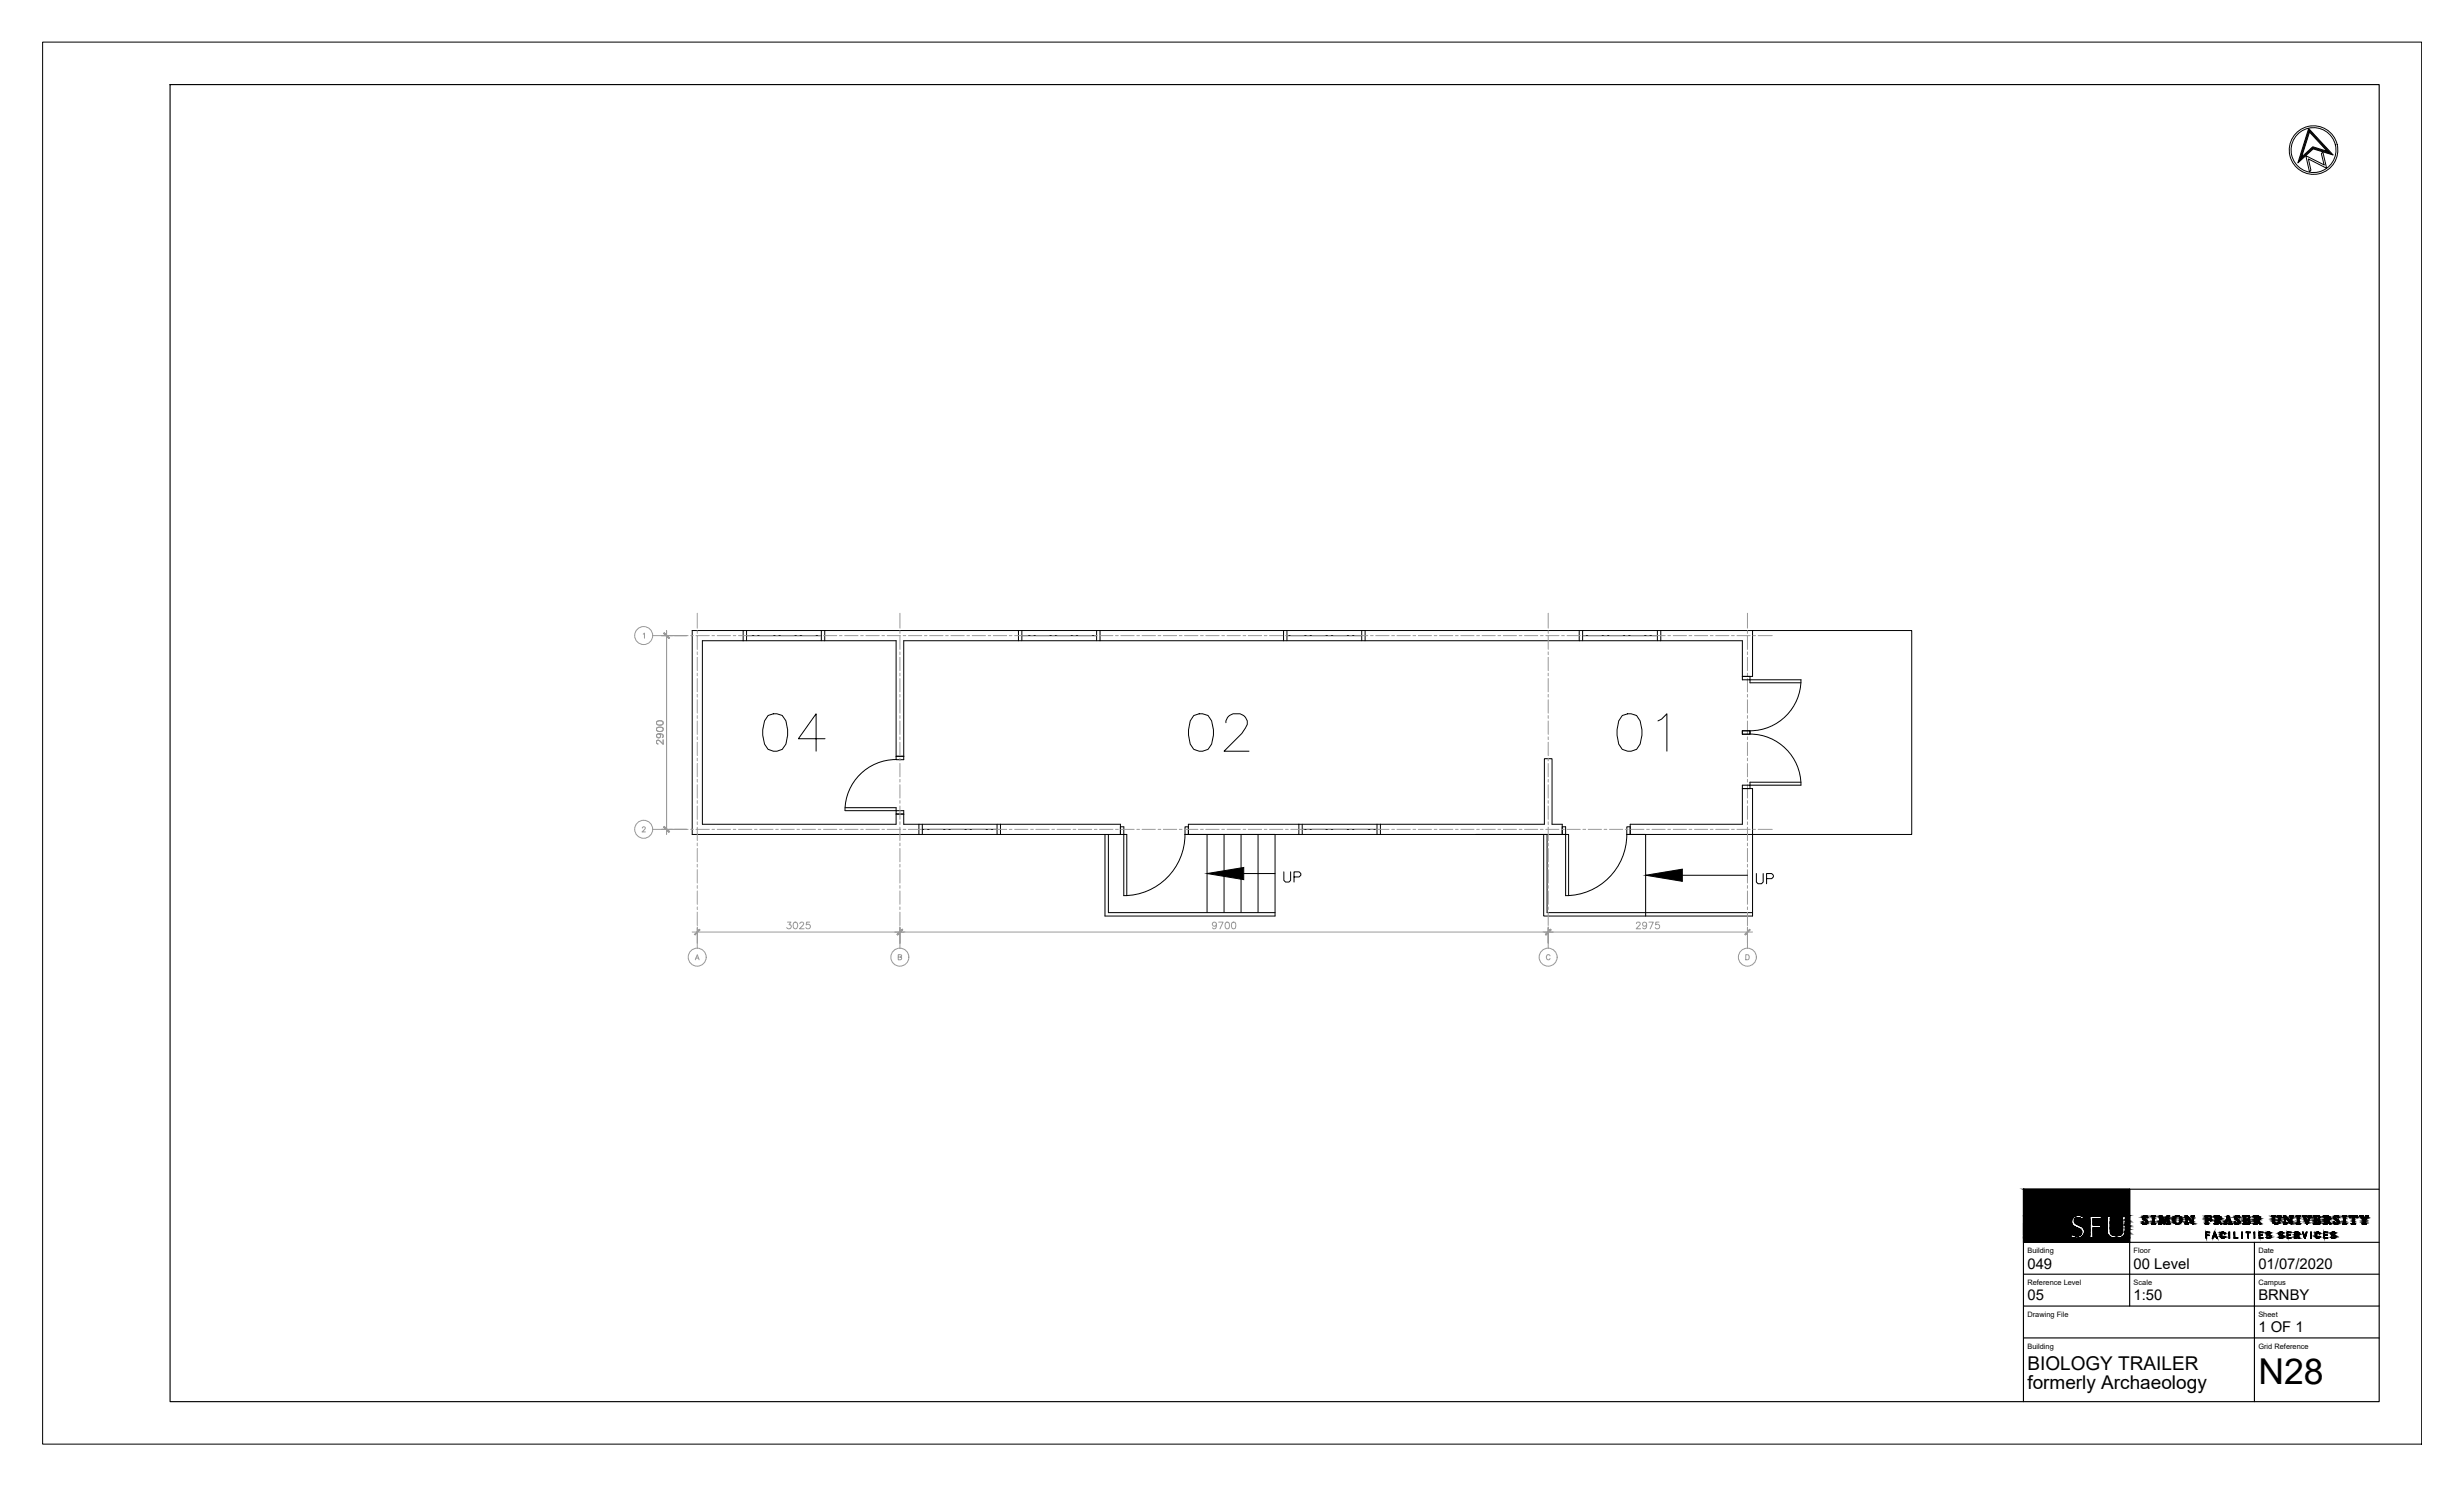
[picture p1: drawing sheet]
<svg xmlns="http://www.w3.org/2000/svg" width="737mm" height="444mm" viewBox="0 0 737 444" stroke-linecap="round" stroke-linejoin="round" font-family="sans-serif">
<defs><g id="words">
<text font-size="10.6" x="675.1" y="413.7">N28</text>
<g font-size="5.7">
<text x="606.1" y="409.5">BIOLOGY TRAILER</text>
<text x="606.1" y="415.1">formerly Archaeology</text>
</g>
<g font-size="4.4">
<text x="606.1" y="379.2">049</text>
<text x="637.8" y="379.2">00 Level</text>
<text x="675.1" y="379.2">01/07/2020</text>
<text x="606.1" y="388.7">05</text>
<text x="637.8" y="388.7">1:50</text>
<text x="675.1" y="388.7">BRNBY</text>
<text x="675.1" y="398.1">1 OF 1</text>
</g>
<g font-size="2.2">
<text x="606.1" y="374.5">Building</text>
<text x="637.8" y="374.5">Floor</text>
<text x="675.1" y="374.5">Date</text>
<text x="606.1" y="384.1">Reference Level</text>
<text x="637.8" y="384.1">Scale</text>
<text x="675.1" y="384.1">Campus</text>
<text x="606.1" y="393.6">Drawing File</text>
<text x="675.1" y="393.6">Sheet</text>
<text x="606.1" y="403.1">Building</text>
<text x="675.1" y="403.1">Grid Reference</text>
</g>
</g></defs>
<!-- layer: FP049_1 Data|RM$TXT -->
<path d="M229.6 213.9l1.6-.5h1.1l1.5 .5 1.2 1.6 .5 2.7v1.6l-.5 2.6a3.4 3.4 0 0 1-3.2 2.2 3.4 3.4 0 0 1-3.2-2.2 9.2 9.2 0 0 1 1-8.5zM356.9 213.9l1.6-.5h1l1.6 .5a8.6 8.6 0 0 1 0 10.1 3.6 3.6 0 0 1-5.3-1.6l-.5-2.6v-1.6l.5-2.7zM366.5 216a2.7 2.7 0 0 1 2.1-2.6h2.1a2.71 2.71 0 0 1 1.6 4.2l-1 1.6-5.4 5.4h7.5M485 213.9l1.6-.5h1l1.6 .5a8.6 8.6 0 0 1 0 10.1 3.6 3.6 0 0 1-5.3-1.6l-.5-2.6v-1.6l.5-2.7zM495.6 215.5l1.1-.5 1.6-1.6v11.2M246.6 220.8h-7.9l5.3-7.4v11.2" fill="none" stroke="#000" stroke-width=".3"/>
<!-- layer: FP049_1|AWAFU -->
<g fill="none" stroke="#000" stroke-width=".3">
<path d="M222.2 188.5h-15.3v60.9h67.8M222.2 191.5h-12.2v54.9h57.9M246.5 191.5h21.4M246.5 188.5h58M270.2 191.5h34.3M328.8 191.5h54.9M328.8 188.5h54.9M408.1 191.5h64M408.1 188.5h64M496.5 188.5h27.4v13.7h-3v-10.7h-24.4M270.2 246.4h4.5M299.1 246.4h35.8v3h-35.8"/>
<path d="M388.3 246.4h-33v3h33M412.7 246.4h49M464 246.4h3v3h-54.3M487.3 246.4h33.6v-10.7h3v13.7h-36.6z"/>
</g>
<!-- layer: FP049_1|AWA -->
<path d="M267.9 191.5v34.6h2.3v-34.6M267.9 246.4v-3.1h2.3v3.1M461.7 246.4v-19.6h2.3v19.6" fill="none" stroke="#000" stroke-width=".3"/>
<!-- layer: FP049_1|AGL -->
<g fill="none" stroke="#000" stroke-width=".3">
<path d="M222.2 188.5v3M223.2 188.5v3M223.2 190h22.3M245.5 188.5v3M246.5 188.5v3M304.5 188.5v3M305.5 190h22.3M305.5 188.5v3M327.8 188.5v3M328.8 188.5v3M383.7 188.5v3M384.7 190h22.4"/>
<path d="M384.7 188.5v3M407.1 188.5v3M408.1 188.5v3M472.1 188.5v3M473.1 190h22.4M473.1 188.5v3M495.5 188.5v3M496.5 188.5v3M274.7 246.4v3M275.7 247.9h22.4M275.7 246.4v3M298.1 246.4v3"/>
<path d="M299.1 246.4v3M388.3 246.4v3M389.3 247.9h22.3M389.3 246.4v3M411.6 246.4v3M412.7 246.4v3"/>
</g>
<!-- layer: FP049_1|ADO -->
<g fill="none" stroke="#000" stroke-width=".3">
<path d="M520.9 218.5h2.3v1h-2.3zM520.9 202.2h2.3v1h-2.3zM523.1 219.4a15.3 15.3 0 0 1 15.3 15.3M538.4 204.1h-15.2v-.9h15.2a15.3 15.3 0 0 1-15.3 15.3M267.9 227a15.3 15.3 0 0 0-15.3 15.3h15.3v-.9h-15.3M267.9 226.1h2.3v1h-2.3zM520.9 234.7h2.3v1h-2.3zM538.4 233.8h-15.2v.9h15.2M267.9 242.3h2.3v1h-2.3zM354.2 249.4a18.3 18.3 0 0 1-18.3 18.3l.1-20.5h-1.1v2.2h1.9v18.3M354.2 247.2h1.1v2.2h-1.1zM486.3 247.2h1v2.2h-1z"/>
<path d="M486.3 249.4a18.3 18.3 0 0 1-18.3 18.3M468 267.7v-20.5h-1v2.2h1.9v18.3"/>
</g>
<!-- layer: FP049_1|AFLST -->
<g fill="none" stroke="#000" stroke-width=".3">
<path d="M222.2 191.5h24.3M222.2 188.5h24.3M304.5 191.5h24.3M304.5 188.5h24.3M383.7 191.5h24.4M383.7 188.5h24.4M472.1 191.5h24.4M472.1 188.5h24.4M523.9 188.5h47.6v60.9h-47.6v24.4h-62.4v-24.4M274.7 249.4h24.4M274.7 246.4h24.4M330.3 249.4v24.4h50.9v-24.4h-27"/>
<path d="M331.3 249.4v23.4h49.9M360.8 249.4v23.4M365.9 249.4v23.4M371 249.4v23.4M376.1 249.4v23.4M388.3 249.4h24.4M388.3 246.4h24.4M441.2 249.4h26.8M462.5 249.4v23.4h61.4M486.3 249.4h5.7v24.4M371.8 261.1h9.4M383.8 260.6v2.6l.5 .5h1l.5-.5v-2.6"/>
<path d="M386.8 262.1h1.6l.5-.5v-.5l-.5-.5h-1.6v3.1M502.9 261.6h19.5M525.1 261.1v2.6l.5 .5h1l.5-.5v-2.6M528.1 262.7h1.5l.5-.6v-.5l-.5-.5h-1.5v3.1"/>
</g>
<!-- layer: FP049_1|SGR -->
<g fill="none" stroke="#989898" stroke-width=".3">
<path d="M195.1 190h4.2M200.2 190h.7M201.7 190h4M206.5 190h.8M208.1 190h3.9M208.4 183.3v4.5M208.4 188.5v.8M208.4 190.1v4M208.4 194.9v.8M208.4 196.5v4M212.9 190h.7M214.4 190h4"/>
<path d="M219.2 190h.8M220.8 190h3.9M225.6 190h.7M227.1 190h4M231.9 190h.8M233.5 190h3.9M238.3 190h.7M239.8 190h4M244.6 190h.8M246.2 190h3.9M251 190h.7M252.5 190h4"/>
<path d="M257.3 190h.8M258.9 190h3.9M263.7 190h.7M265.2 190h4M269 183.3v4.5M269 188.5v.8M269 190.1v4M269 194.9v.8M269 196.5v4M270 190h.8M271.6 190h3.9M276.4 190h.7"/>
<path d="M277.9 190h4M282.7 190h.8M284.3 190h3.9M289.1 190h.7M290.6 190h4M295.4 190h.8M297 190h3.9M301.8 190h.7M303.3 190h4M308.1 190h.8M309.7 190h3.9M314.5 190h.8"/>
<path d="M316 190h4M320.8 190h.8M322.4 190h3.9M327.2 190h.8M328.7 190h4M333.5 190h.8M335.1 190h3.9M339.9 190h.8M341.4 190h4M346.2 190h.8M347.8 190h3.9M352.6 190h.8"/>
<path d="M354.1 190h4M358.9 190h.8M360.5 190h3.9M365.3 190h.8M366.8 190h4M371.6 190h.8M373.2 190h3.9M378 190h.8M379.5 190h4M384.3 190h.8M385.9 190h3.9M390.7 190h.8"/>
<path d="M392.2 190h4M397 190h.8M398.6 190h3.9M403.4 190h.8M404.9 190h4M409.7 190h.8M411.3 190h3.9M416.1 190h.8M417.6 190h4M422.4 190h.8M424 190h3.9M428.8 190h.8"/>
<path d="M430.4 190h3.9M435.1 190h.8M436.7 190h3.9M441.5 190h.8M443.1 190h3.9M447.8 190h.8M449.4 190h3.9M454.2 190h.8M455.8 190h3.9M460.5 190h.8M462.1 190h3.9M462.8 183.3v4.5"/>
<path d="M462.8 188.5v.8M462.8 190.1v4M462.8 194.9v.8M462.8 196.5v4M466.9 190h.8M468.5 190h3.9M473.2 190h.8M474.8 190h3.9M479.6 190h.8M481.2 190h3.9M485.9 190h.8M487.5 190h3.9"/>
<path d="M492.3 190h.8M493.9 190h3.9M498.6 190h.8M500.2 190h3.9M505 190h.8M506.6 190h3.9M511.3 190h.8M512.9 190h3.9M517.7 190h.8M519.3 190h3.9M522.4 183.3v4.5M522.4 188.5v.8"/>
<path d="M522.4 190.1v4M522.4 194.9v.8M522.4 196.5v4M524 190h.8M525.6 190h4.2M208.4 201.2v.8M208.4 202.8v4M208.4 207.6v.8M208.4 209.2v4M208.4 213.9v.8M208.4 215.5v4M269 201.2v.8"/>
<path d="M269 202.8v4M269 207.6v.8M269 209.2v4M269 213.9v.8M269 215.5v4M462.8 201.2v.8M462.8 202.8v4M462.8 207.6v.8M462.8 209.2v4M462.8 213.9v.8M462.8 215.5v4M522.4 201.2v.8"/>
<path d="M522.4 202.8v4M522.4 207.6v.8M522.4 209.2v4M522.4 213.9v.8M522.4 215.5v4M208.4 220.3v.8M208.4 221.9v4M208.4 226.6v.8M208.4 228.2v4M208.4 233v.8M208.4 234.6v4M208.4 239.3v.8"/>
<path d="M269 220.3v.8M269 221.9v4M269 226.6v.8M269 228.2v4M269 233v.8M269 234.6v4M269 239.3v.8M462.8 220.3v.8M462.8 221.9v4M462.8 226.6v.8M462.8 228.2v4M462.8 233v.8"/>
<path d="M462.8 234.6v4M462.8 239.3v.8M522.4 220.3v.8M522.4 221.9v4M522.4 226.6v.8M522.4 228.2v4M522.4 233v.8M522.4 234.6v4M522.4 239.3v.8M195.1 247.9h4.2M200.2 247.9h.7M201.7 247.9h4"/>
<path d="M206.5 247.9h.8M208.1 247.9h3.9M208.4 240.9v4M208.4 245.7v.8M208.4 247.3v4M208.4 252v.8M208.4 253.6v4M208.4 258.4v.8M208.4 260v4M212.9 247.9h.7M214.4 247.9h4M219.2 247.9h.8"/>
<path d="M220.8 247.9h3.9M225.6 247.9h.7M227.1 247.9h4M231.9 247.9h.8M233.5 247.9h3.9M238.3 247.9h.7M239.8 247.9h4M244.6 247.9h.8M246.2 247.9h3.9M251 247.9h.7M252.5 247.9h4M257.3 247.9h.8"/>
<path d="M258.9 247.9h3.9M263.7 247.9h.7M265.2 247.9h4M269 240.9v4M269 245.7v.8M269 247.3v4M269 252v.8M269 253.6v4M269 258.4v.8M269 260v4M270 247.9h.8M271.6 247.9h3.9"/>
<path d="M276.4 247.9h.7M277.9 247.9h4M282.7 247.9h.8M284.3 247.9h3.9M289.1 247.9h.7M290.6 247.9h4M295.4 247.9h.8M297 247.9h3.9M301.8 247.9h.7M303.3 247.9h4M308.1 247.9h.8M309.7 247.9h3.9"/>
<path d="M314.5 247.9h.8M316 247.9h4M320.8 247.9h.8M322.4 247.9h3.9M327.2 247.9h.8M328.7 247.9h4M333.5 247.9h.8M335.1 247.9h3.9M339.9 247.9h.8M341.4 247.9h4M346.2 247.9h.8M347.8 247.9h3.9"/>
<path d="M352.6 247.9h.8M354.1 247.9h4M358.9 247.9h.8M360.5 247.9h3.9M365.3 247.9h.8M366.8 247.9h4M371.6 247.9h.8M373.2 247.9h3.9M378 247.9h.8M379.5 247.9h4M384.3 247.9h.8M385.9 247.9h3.9"/>
<path d="M390.7 247.9h.8M392.2 247.9h4M397 247.9h.8M398.6 247.9h3.9M403.4 247.9h.8M404.9 247.9h4M409.7 247.9h.8M411.3 247.9h3.9M416.1 247.9h.8M417.6 247.9h4M422.4 247.9h.8M424 247.9h3.9"/>
<path d="M428.8 247.9h.8M430.4 247.9h3.9M435.1 247.9h.8M436.7 247.9h3.9M441.5 247.9h.8M443.1 247.9h3.9M447.8 247.9h.8M449.4 247.9h3.9M454.2 247.9h.8M455.8 247.9h3.9M460.5 247.9h.8M462.1 247.9h3.9"/>
<path d="M462.8 240.9v4M462.8 245.7v.8M462.8 247.3v4M462.8 252v.8M462.8 253.6v4M462.8 258.4v.8M462.8 260v4M466.9 247.9h.8M468.5 247.9h3.9M473.2 247.9h.8M474.8 247.9h3.9M479.6 247.9h.8"/>
<path d="M481.2 247.9h3.9M485.9 247.9h.8M487.5 247.9h3.9M492.3 247.9h.8M493.9 247.9h3.9M498.6 247.9h.8M500.2 247.9h3.9M505 247.9h.8M506.6 247.9h3.9M511.3 247.9h.8M512.9 247.9h3.9M517.7 247.9h.8"/>
<path d="M519.3 247.9h3.9M522.4 240.9v4M522.4 245.7v.8M522.4 247.3v4M522.4 252v.8M522.4 253.6v4M522.4 258.4v.8M522.4 260v4M524 247.9h.8M525.6 247.9h4.2M208.4 264.7v.8M208.4 266.3v4"/>
<path d="M208.4 271.1v.8M208.4 272.7v4M208.4 277.5v.7M208.4 279v4.5M269 264.7v.8M269 266.3v4M269 271.1v.8M269 272.7v4M269 277.5v.7M269 279v4.5M462.8 264.7v.8M462.8 266.3v4"/>
<path d="M462.8 271.1v.8M462.8 272.7v4M462.8 277.5v.7M462.8 279v4.5M522.4 264.7v.8M522.4 266.3v4M522.4 271.1v.8M522.4 272.7v4M522.4 277.5v.7M522.4 279v4.5"/>
</g>
<!-- layer: FP049_1|SGRID -->
<g fill="none" stroke="#989898" stroke-width=".3">
<path d="M192.3 189.5l.4-.3v1.6M192 247.5l.3-.3 .6 .3-.2 .5-.8 .7h1.1M207.9 286.9l.5-1.5 .6 1.5M208.1 286.4h.7M268.5 286.1l.9-.1 .1-.5-1-.1v1.5l1-.2v-.3l-.3-.3M463.4 285.7a.57 .57 0 0 0-.7-.3 .57 .57 0 0 0-.4 .5v.4a.56 .56 0 0 0 .4 .6 .56 .56 0 0 0 .7-.4M521.9 285.4h.5a.81 .81 0 0 1 .5 .7 .81 .81 0 0 1-.5 .8h-.5z"/>
<circle cx="192.4" cy="190" r="2.69"/>
<circle cx="192.4" cy="247.9" r="2.69"/>
<circle cx="208.4" cy="286.1" r="2.69"/>
<circle cx="269" cy="286.1" r="2.69"/>
<circle cx="462.8" cy="286.1" r="2.69"/>
<circle cx="522.4" cy="286.1" r="2.69"/>
</g>
<!-- layer: FP049_1|SGRDI -->
<g fill="none" stroke="#989898" stroke-width=".3">
<path d="M197.8 190h7.4M199.3 188.5v60.9M196.3 217.6l.8-.2a.85 .85 0 0 1 1.1 .7 1.08 1.08 0 0 1-1 .6 1.08 1.08 0 0 1-.9-.8zM196.3 215.7l.8-.3a.85 .85 0 0 1 1.1 .8 1.08 1.08 0 0 1-1 .6 1.08 1.08 0 0 1-.9-.8zM196.9 219.3a.62 .62 0 0 1 .5 .9 .62 .62 0 0 1-.9 .2 .62 .62 0 0 1 .1-1l.3-.1a.92 .92 0 0 1 1.3 .8l-.2 .4M198.2 221.2v1.3l-1.3-1.3-.6 .4v.6l.4 .2M197.8 247.9h7.4M206.9 278.6h317M208.4 277.1v4.9M235.4 275.6h1l-.5 .8a.66 .66 0 0 1 .4 1.1 .66 .66 0 0 1-1.1-.2M237.4 275.7a.64 .64 0 0 1 .9 .3l.2 .5a.9 .9 0 0 1-.8 1.1 1.25 1.25 0 0 1-.3-1.9zM239.1 276.1l.4-.5 .6 .1 .1 .3-.2 .7-1 .9h1.4"/>
<path d="M242.1 275.6h-1l-.1 .9a.72 .72 0 0 1 1.1 0 .72 .72 0 0 1-.1 1 .72 .72 0 0 1-1.1-.2M269 277.1v4.9M363.6 276.3a.62 .62 0 0 1-.8 .5 .62 .62 0 0 1-.2-1 .62 .62 0 0 1 1 .1v.4a.94 .94 0 0 1-.7 1.3l-.4-.3M364.3 275.6h1.3l-.9 2M366.5 275.7a.64 .64 0 0 1 1 .3v.5a.85 .85 0 0 1-.7 1.1 1.28 1.28 0 0 1-.3-1.9zM368.4 275.7a.64 .64 0 0 1 1 .3v.5a.85 .85 0 0 1-.7 1.1 1.28 1.28 0 0 1-.3-1.9zM462.8 277.1v4.9M489.2 276.1l.4-.5h.4l.3 .4v.4l-1.2 1.2h1.3M492.3 276.3a.62 .62 0 0 1-.9 .5 .62 .62 0 0 1-.2-1 .62 .62 0 0 1 1 .1l.1 .4a.94 .94 0 0 1-.8 1.3l-.4-.3M492.9 275.6h1.3l-.9 2M496 275.6h-1l-.1 .9a.7 .7 0 0 1 1.1 0 .7 .7 0 0 1-.1 1 .7 .7 0 0 1-1.1-.2M522.4 277.1v4.9"/>
</g>
<!-- layer: FP049_1 Data|X-REF1 -->
<g fill="#989898" stroke="#989898" stroke-width=".3">
<path d="M209.1 277.8l-1.3 1.7 1.5-1.5zM207.6 279.3l1.5-1.5-1.3 1.7z"/>
<path d="M268.2 279.3l.2 .2 1.3-1.7zM269.7 277.8l.1 .2-1.4 1.5z"/>
<path d="M269.7 277.8l-1.3 1.7 1.4-1.5zM268.2 279.3l1.5-1.5-1.3 1.7z"/>
<path d="M462 279.3l.2 .2 1.3-1.7zM463.5 277.8l.2 .2-1.5 1.5z"/>
<path d="M463.5 277.8l-1.3 1.7 1.5-1.5zM463.5 277.8l-1.3 1.7-.2-.2z"/>
<path d="M521.6 279.3l.2 .2 1.3-1.7zM523.1 277.8l.1 .2-1.4 1.5z"/>
<path d="M198.4 189.3l1.5 1.5 .2-.1zM198.6 189.2l1.5 1.5-1.7-1.4z"/>
<path d="M198.6 247.1l-.2 .1 1.7 1.4zM198.4 247.2l1.7 1.4-.2 .2z"/>
<path d="M198.4 189.3l1.5 1.5 .2-.1zM198.6 189.2l1.5 1.5-1.7-1.4z"/>
<path d="M198.6 247.1l-.2 .1 1.7 1.4zM198.4 247.2l1.7 1.4-.2 .2z"/>
</g>
<!-- layer: FP049_1|AFLST -->
<path d="M360.8 261.1l11-1.8v3.6zM492 261.6l10.9-1.8v3.7z" fill="#000" stroke="#000" stroke-width=".3"/>
<!-- layer: 0 -->
<g fill="#000" stroke="#000" stroke-width=".3">
<path d="M621.5 366.2h3.3zM625.1 370h.2zM625.7 363.4h2.1zM630.3 363.4h.2zM632.4 369.4h.6zM633 370.1h3.7zM634.8 363.4h.2zM640.5 365.8h.3zM646.9 365.8h.1zM650.8 363.4h.2zM660.7 364.5h.2zM662.7 363.4h.2z"/>
<path d="M664.4 370.1h.2zM665.3 365.2h.1zM665.3 365.1h.2zM668.1 365.8h.2zM674.4 363.4h.2zM677.6 369.8h.2zM678 370.1h.3zM681.7 370.1h.4zM686.8 369.2h.4zM692.8 370.1h.2zM695.3 363.4h.2zM697.3 370.1h.4z"/>
<path d="M697.8 365.8h.2zM707 364.5h.2zM707.3 364.1h.1zM707.3 364h.2z"/>
<path d="M604.9 355.5l31.8 7.8v-7.8zM604.9 355.5l31.8 7.8h-31.8z"/>
<path d="M604.9 368.7h14.4zM604.9 368.7h14.4z"/>
<path d="M604.9 369.8h14.2zM604.9 369.8h14.2z"/>
<path d="M604.9 369.5l14.1 .3 .1-.3zM604.9 369.5l14.1 .3h-14.1z"/>
<path d="M604.9 369.3l14.2 .2v-.2zM604.9 369.3l14.2 .2h-14.2z"/>
<path d="M604.9 369.8l14.4 .1zM604.9 369.8l14.4 .1z"/>
<path d="M604.9 368.9l14.3 .1zM604.9 368.9l14.3 .1z"/>
<path d="M604.9 369l14.2 .3 .1-.3zM604.9 369l14.2 .3h-14.2z"/>
<path d="M604.9 368.7l14.3 .2 .1-.2zM604.9 368.7l14.3 .2h-14.3z"/>
<path d="M604.9 369.9l14.6 .1zM604.9 369.9l14.6 .1z"/>
<path d="M604.9 365.2l14.4 .2v-.2zM604.9 365.2l14.4 .2h-14.4z"/>
<path d="M604.9 365.4l14.4 .2v-.2zM604.9 365.4l14.4 .2h-14.4z"/>
<path d="M604.9 364.8l14.4 .4v-.4zM604.9 364.8l14.4 .4h-14.4z"/>
<path d="M604.9 365.6l14.5 .2-.1-.2zM604.9 365.6l14.5 .2h-14.5z"/>
<path d="M604.9 365.8l14.6 .1-.1-.1zM604.9 365.8l14.6 .1h-14.6z"/>
<path d="M604.9 364.5l14.4 .3 .1-.3zM604.9 364.5l14.4 .3h-14.4z"/>
<path d="M604.9 365.9l14.6 .2v-.2zM604.9 365.9l14.6 .2h-14.6z"/>
<path d="M604.9 370h14.9zM604.9 370h14.9z"/>
<path d="M604.9 366.1l14.8 .2-.2-.2zM604.9 366.1l14.8 .2h-14.8z"/>
<path d="M604.9 364.2l14.5 .3 .2-.3zM604.9 364.2l14.5 .3h-14.5z"/>
<path d="M619.6 369h2.4zM619.6 369h2.4z"/>
<path d="M604.9 366.3l14.9 .1zM604.9 366.3l14.9 .1z"/>
<path d="M604.9 370l15.2 .1zM604.9 370l15.2 .1z"/>
<path d="M604.9 363.9l14.7 .3 .2-.3zM604.9 363.9l14.7 .3h-14.7z"/>
<path d="M604.9 366.4l15.1 .1zM604.9 366.4l15.1 .1z"/>
<path d="M604.9 363.7h15.1zM604.9 363.7l14.9 .2z"/>
<path d="M604.9 366.5l15.5 .2-.4-.2zM604.9 366.5l15.5 .2h-15.5z"/>
<path d="M604.9 370.1h15.5zM604.9 370.1h15.5z"/>
<path d="M604.9 363.6h15.2zM604.9 363.6l15.1 .1z"/>
<path d="M620.1 365h4.7zM620.1 365h4.7z"/>
<path d="M620.3 365.4h4.5zM620.3 365.4h4.5z"/>
<path d="M604.9 363.5h15.4zM604.9 363.5l15.2 .1z"/>
<path d="M604.9 366.7l15.7 .2zM604.9 366.7l15.7 .2z"/>
<path d="M620.4 365.6h4.4zM620.4 365.6h4.4z"/>
<path d="M604.9 363.4h15.6zM604.9 363.4l15.4 .1z"/>
<path d="M604.9 370.1h15.6zM604.9 370.1h15.6z"/>
<path d="M604.9 366.9l15.8 .1zM604.9 366.9l15.8 .1z"/>
<path d="M604.9 363.4h15.8zM604.9 363.4h15.6z"/>
<path d="M604.9 367h16zM604.9 367h16z"/>
<path d="M620.8 365.9h4zM620.8 365.9h4z"/>
<path d="M604.9 370.1h15.9zM604.9 370.1h15.9z"/>
<path d="M604.9 363.4h16zM604.9 363.4h15.8z"/>
<path d="M604.9 367l16.2 .1zM604.9 367l16.2 .1z"/>
<path d="M604.9 367.1l16.3 .1zM604.9 367.1l16.3 .1z"/>
<path d="M604.9 363.3h16.2zM604.9 363.3h16.5z"/>
<path d="M604.9 363.3h16.2zM604.9 363.3l16 .1z"/>
<path d="M621.1 364h.2zM621.1 364h.2z"/>
<path d="M620.7 369.5h.5zM620.7 369.5h.5z"/>
<path d="M620.7 369.5h.5zM620.7 369.5h.3z"/>
<path d="M604.9 367.2l16.6 .1zM604.9 367.2l16.6 .1z"/>
<path d="M621 364h.3zM620.9 364h.4z"/>
<path d="M620.9 364h.6zM620.8 364h.7zM620.8 364h.7zM620.8 364h.7z"/>
<path d="M604.9 367.3l16.9 .2-.3-.2zM604.9 367.3l16.9 .2h-16.9z"/>
<path d="M620.5 369.4h1zM620.5 369.4l.7 .1z"/>
<path d="M620.8 364l.9 .1zM620.6 364.1h1.1z"/>
<path d="M620.3 369.4h1.2zM620.3 369.4h1.2z"/>
<path d="M620.2 369.3h1.4zM620.2 369.3l1.3 .1z"/>
<path d="M621.6 370h3.1zM621.6 370h3.1z"/>
<path d="M620.6 364.1h1.2zM620.6 364.1h1.2z"/>
<path d="M620.6 364.1l1.4 .1zM620.5 364.2h1.5z"/>
<path d="M604.9 367.5l17.1 .1zM604.9 367.5l17.1 .1z"/>
<path d="M620 369.2h1.8zM620 369.2l1.6 .1z"/>
<path d="M619.9 369.2h1.9zM619.9 369.2h1.9z"/>
<path d="M619.8 369.2h2.1zM619.8 369.2h2z"/>
<path d="M620.5 364.2h1.5zM620.5 364.2h1.5z"/>
<path d="M604.9 367.6l17.2 .2zM604.9 367.6l17.2 .2z"/>
<path d="M620.5 364.2l1.7 .1zM620.5 364.2l1.7 .1z"/>
<path d="M619.6 369h2.4zM619.6 369l2.3 .2z"/>
<path d="M622.1 363.4h2.6zM622.1 363.4h2.6z"/>
<path d="M604.9 367.8l17.3 .1-.1-.1zM604.9 367.8l17.3 .1h-17.3z"/>
<path d="M619.5 368.9h2.6zM619.5 368.9l2.5 .1z"/>
<path d="M619.4 368.9h2.8zM619.4 368.9h2.7z"/>
<path d="M620.4 364.3h1.8zM620.4 364.3h1.8z"/>
<path d="M620.4 364.3h1.9zM620.4 364.3h1.9z"/>
<path d="M604.9 367.9l17.4 .2-.1-.2zM604.9 367.9l17.4 .2h-17.4z"/>
<path d="M619.3 368.7h2.9zM619.3 368.7h3z"/>
<path d="M619.3 368.7l2.9 .2v-.2zM619.3 368.7l2.9 .2h-2.8z"/>
<path d="M604.9 368.1l17.4 .2v-.2zM604.9 368.1l17.4 .2h-17.4z"/>
<path d="M604.9 368.3h17.4zM604.9 368.3h17.4z"/>
<path d="M604.9 368.3l17.4 .1zM604.9 368.3l17.4 .1z"/>
<path d="M604.9 368.4l17.4 .2v-.2zM604.9 368.4l17.4 .2h-17.4z"/>
<path d="M604.9 368.6l17.4 .1v-.1zM604.9 368.6l17.4 .1h-17.4z"/>
<path d="M620.3 364.3l2.1 .1zM620.3 364.3l2.1 .1z"/>
<path d="M620.3 364.4l2.3 .1zM620.3 364.4l2.3 .1z"/>
<path d="M620.2 364.5h2.4zM620.2 364.5h2.4z"/>
<path d="M620.2 364.5h2.4zM620.2 364.5h2.4z"/>
<path d="M622.7 364.3h2zM622.7 364.3h2z"/>
<path d="M623.1 367.6h1.7zM623.1 367.6h1.7z"/>
<path d="M622.1 363.4h2.6zM622.1 363.4h2.6z"/>
<path d="M622.3 363.4l2.4 .1zM622.3 363.4l2.4 .1z"/>
<path d="M622.6 363.5l2.1 .1zM622.6 363.5l2.1 .1z"/>
<path d="M622.8 363.6h1.9zM622.8 363.6h1.9z"/>
<path d="M622.4 369.7l2.3 .1zM622.3 369.8h2.4z"/>
<path d="M622.3 369.8h2.4zM622.3 369.8h2.4z"/>
<path d="M622.2 369.8l2.5 .1zM621.9 369.9h2.8z"/>
<path d="M621.9 369.9l2.8 .1zM621.7 370h3z"/>
<path d="M621.7 370h3zM621.6 370h3.1z"/>
<path d="M623 363.6l1.7 .1zM623 363.6l1.7 .1z"/>
<path d="M623 363.7h1.7zM623 363.7h1.7z"/>
<path d="M622.9 363.7l1.8 .1zM622.9 363.7l1.8 .1z"/>
<path d="M622.9 363.8l1.8 .1zM622.9 363.8l1.8 .1zM622.9 363.9h1.8zM622.9 363.9h1.8z"/>
<path d="M622.9 363.9l1.8 .1zM622.9 363.9l1.8 .1z"/>
<path d="M622.8 364l1.9 .2zM622.8 364l1.9 .2z"/>
<path d="M622.8 364.2l1.9 .1zM622.8 364.2l1.9 .1z"/>
<path d="M622.7 364.3l2 .1zM622.7 364.3l2 .1z"/>
<path d="M622.7 364.4l2 .1zM622.7 364.4l2 .1z"/>
<path d="M622.7 364.5h2zM622.7 364.5h2z"/>
<path d="M620.2 364.5l4.6 .1zM620.2 364.5l4.6 .1z"/>
<path d="M622.9 369.1l1.8 .2v-.2zM622.9 369.1l1.8 .2h-1.9z"/>
<path d="M622.8 369.3h1.9zM622.8 369.3h1.9z"/>
<path d="M622.8 369.3l1.9 .2v-.2zM622.8 369.3l1.9 .2h-2.1zM622.6 369.5h2.1zM622.6 369.5h2.1z"/>
<path d="M622.6 369.5l2.1 .2v-.2zM622.4 369.7l.2-.2 2.1 .2z"/>
<path d="M620.2 364.6l4.6 .1zM620.2 364.6l4.6 .1z"/>
<path d="M620.1 364.7l4.7 .2v-.2zM620.1 364.7l4.7 .2h-4.7z"/>
<path d="M620.1 364.9h4.7zM620.1 364.9h4.7z"/>
<path d="M620.1 364.9l4.7 .1zM620.1 364.9l4.7 .1z"/>
<path d="M620.1 365h4.7zM620.1 365h4.7z"/>
<path d="M620.1 365l4.7 .1zM620.1 365l4.7 .1z"/>
<path d="M620.1 365.1h4.7zM620.1 365.1h4.7z"/>
<path d="M620.1 365.1l4.7 .2zM620.1 365.1l4.7 .2z"/>
<path d="M620.2 365.3h4.6zM620.2 365.3h4.6z"/>
<path d="M620.2 365.3l4.6 .1zM620.2 365.3l4.6 .1z"/>
<path d="M620.3 365.4l4.5 .1zM620.3 365.4l4.5 .1zM620.4 365.5h4.4zM620.4 365.5h4.4z"/>
<path d="M620.4 365.5l4.4 .1zM620.4 365.5l4.4 .1z"/>
<path d="M620.4 365.6h4.4zM620.4 365.6h4.4z"/>
<path d="M620.4 365.6l4.4 .1zM620.4 365.6l4.4 .1z"/>
<path d="M620.5 365.7h4.3zM620.5 365.7h4.3z"/>
<path d="M620.6 365.7l4.2 .1zM620.6 365.7l4.2 .1z"/>
<path d="M620.7 365.8l4.1 .1zM620.7 365.8l4.1 .1z"/>
<path d="M620.8 365.9h4zM620.8 365.9h4z"/>
<path d="M620.9 365.9l3.9 .1zM620.9 365.9l3.9 .1z"/>
<path d="M621 366l3.8 .1zM621 366l3.8 .1z"/>
<path d="M621.2 366.1l3.6 .1zM621.2 366.1l3.6 .1zM621.5 366.2h3.3z"/>
<path d="M621.5 366.2l3.3 .2v-.2zM621.5 366.2l3.3 .2h-3z"/>
<path d="M621.8 366.4l3 .1zM621.8 366.4l3 .1z"/>
<path d="M622 366.5l2.8 .1zM622 366.5l2.8 .1zM622.3 366.6h2.5zM622.3 366.6h2.5z"/>
<path d="M622.3 366.6l2.5 .1zM622.3 366.6l2.5 .1z"/>
<path d="M622.4 366.7l2.4 .1zM622.4 366.7l2.4 .1z"/>
<path d="M622.6 366.8l2.2 .2v-.2zM622.6 366.8l2.2 .2h-2z"/>
<path d="M622.8 367h2zM622.8 367h2z"/>
<path d="M622.8 367l2 .3v-.3zM622.8 367l2 .3h-1.9z"/>
<path d="M622.9 367.3l1.9 .1zM622.9 367.3l1.9 .1z"/>
<path d="M623 367.4h1.8zM623 367.4h1.8z"/>
<path d="M623.1 367.4l1.7 .1zM623.1 367.4l1.7 .1z"/>
<path d="M623.1 367.5l1.7 .1zM623.1 367.5l1.7 .1z"/>
<path d="M623.1 367.6l1.7 .1zM623.1 367.6l1.7 .1z"/>
<path d="M623.1 367.7h1.7zM623.1 367.7h1.7z"/>
<path d="M623.1 367.7l1.7 .1zM623.1 367.7l1.7 .1z"/>
<path d="M623.1 367.8l1.7 .2zM623.1 367.8l1.7 .2z"/>
<path d="M623.1 368l1.7 .1zM623.1 368l1.7 .1z"/>
<path d="M623.2 368.1l1.6 .1zM623.2 368.1l1.6 .1z"/>
<path d="M623.1 368.2l1.7 .2v-.2zM623.1 368.2l1.7 .2h-1.7zM623.1 368.4h1.7zM623.1 368.4h1.7z"/>
<path d="M623.1 368.4l1.7 .2v-.2zM623.1 368.4l1.7 .2h-1.7z"/>
<path d="M623.1 368.6l1.7 .1zM623.1 368.6l1.7 .1z"/>
<path d="M623.1 368.7l1.7 .1zM623.1 368.7l1.7 .1z"/>
<path d="M623.1 368.8l1.7 .1zM623.1 368.8l1.7 .1h-1.8z"/>
<path d="M623 368.9l1.8 .1zM623 368.9l1.8 .1zM622.9 369h1.9zM622.9 369h1.9z"/>
<path d="M622.9 369h1.9zM622.9 369l1.8 .1z"/>
<path d="M625.1 370h.3zM625 370h.4z"/>
<path d="M625 370h.4zM624.9 370h.5z"/>
<path d="M624.9 370h.6zM624.8 370h.7z"/>
<path d="M624.8 370h.8zM624.8 370h.8z"/>
<path d="M624.8 370h.8zM624.7 370h.9z"/>
<path d="M624.7 370h1zM624.7 370h1z"/>
<path d="M621.6 370h4.2zM621.6 370h4.2z"/>
<path d="M625.7 365.2h4.2zM625.7 365.2h4.2z"/>
<path d="M625.7 365.8h4.2zM625.7 365.8h4.2z"/>
<path d="M625.7 369.1h4.5zM625.7 369.1h4.5z"/>
<path d="M625.7 367h1.6zM625.7 367h1.6z"/>
<path d="M625.7 366.2h1.2zM625.7 366.2h1.5z"/>
<path d="M625.7 364.3h1.3zM625.7 364.3h1.3z"/>
<path d="M625.7 366.2h1.5zM625.7 366.2h1.8z"/>
<path d="M625.7 364.3h1.6zM625.7 364.3h1.6z"/>
<path d="M625.7 364.3h1.6zM625.7 364.3h1.6z"/>
<path d="M625.7 364.3h2.1zM625.7 364.3h2.1z"/>
<path d="M625.7 366.2h1.8zM625.7 366.2h1.8z"/>
<path d="M625.7 367h1.8zM625.7 367h1.8z"/>
<path d="M626.5 363.4h1zM626.5 363.4h1zM626.5 363.4h1zM626.5 363.4h1z"/>
<path d="M626.4 363.4h1.2zM626.4 363.4h1.1z"/>
<path d="M625.7 367h2zM625.7 367h2z"/>
<path d="M625.7 367l2.1 .1zM625.7 367l2.1 .1z"/>
<path d="M626.2 363.4h1.5zM626.2 363.4h1.4z"/>
<path d="M625.7 366.2h2.1zM625.7 366.2h2.2z"/>
<path d="M625.7 366.2h2.1zM625.7 366.2h1.8z"/>
<path d="M625.9 363.4h1.9zM625.9 363.4h1.8z"/>
<path d="M625.8 363.4h2zM625.8 363.4h2z"/>
<path d="M625.3 363.4h2.6zM625.3 363.4h2.6z"/>
<path d="M625.3 363.4h2.6zM625.3 363.4h2.6zM625.4 363.4h2.5zM625.4 363.4h2.5z"/>
<path d="M625.4 363.4h2.5zM625.4 363.4h2.5z"/>
<path d="M625.6 363.4h2.3zM625.6 363.4h2.2zM625.7 363.4h2.1z"/>
<path d="M625.7 364.3h2.2zM625.7 364.3h2.2z"/>
<path d="M625.7 364.3h2.3zM625.7 364.3h2.3z"/>
<path d="M625.7 366.2h2.2zM625.7 366.2h2.2z"/>
<path d="M625.3 363.4h2.6zM625.3 363.4h2.6z"/>
<path d="M625 363.4h3zM625 363.4h2.9z"/>
<path d="M625.7 367.1h2.3zM625.7 367.1h2.3z"/>
<path d="M625 363.4h3.1zM625 363.4h3z"/>
<path d="M628.1 366.8h1.8zM628.1 366.8h1.8z"/>
<path d="M628.1 367.1h1.8zM628.1 367.1h1.8z"/>
<path d="M625.7 367.1h2.4zM625.7 367.1h2.4z"/>
<path d="M624.7 363.4h3.4zM624.7 363.4h3.4z"/>
<path d="M624.8 363.4h3.3zM624.8 363.4h3.3z"/>
<path d="M625.7 366.1h2.4zM625.7 366.1l2.2 .1z"/>
<path d="M624.7 363.4h3.4zM624.7 363.4h3.4z"/>
<path d="M625.7 364.3h2.4zM625.7 364.3h2.4z"/>
<path d="M628.3 364.3h1.6zM628.3 364.3h1.6z"/>
<path d="M625.7 364.3h2.6zM625.7 364.3h2.6z"/>
<path d="M622 363.4h6.3zM622 363.4h6.1z"/>
<path d="M628.3 363.4l1.5 .1v-.1zM628.3 363.4l1.5 .1h-1.5z"/>
<path d="M628.3 363.5l1.6 .1zM628.3 363.5l1.6 .1z"/>
<path d="M628.3 363.6l1.6 .1zM628.3 363.6l1.6 .1z"/>
<path d="M628.3 363.7l1.6 .1v-.1zM628.3 363.7l1.6 .1h-1.6z"/>
<path d="M628.3 363.8l1.6 .1zM628.3 363.8l1.6 .1z"/>
<path d="M628.2 363.9l1.7 .1zM628.2 363.9l1.7 .1z"/>
<path d="M628.3 364l1.6 .1zM628.3 364l1.6 .1z"/>
<path d="M628.3 364.1l1.6 .1zM628.3 364.1l1.6 .1zM628.3 364.2h1.6zM628.3 364.2h1.6z"/>
<path d="M628.3 364.2l1.6 .1zM628.3 364.2l1.6 .1z"/>
<path d="M628.3 364.3h1.6zM628.3 364.3h1.6z"/>
<path d="M625.7 364.3l4.2 .1zM625.7 364.3l4.2 .1z"/>
<path d="M625.7 364.4l4.2 .1zM625.7 364.4l4.2 .1z"/>
<path d="M625.7 364.5l4.2 .1zM625.7 364.5l4.2 .1z"/>
<path d="M625.7 364.6h4.2zM625.7 364.6h4.2zM625.7 364.6h4.2zM625.7 364.6h4.2zM625.7 364.6h4.2zM625.7 364.6h4.2zM625.7 364.6h4.2zM625.7 364.6h4.2z"/>
<path d="M625.7 364.6l4.2 .1zM625.7 364.6l4.2 .1zM625.7 364.7h4.2zM625.7 364.7h4.2zM625.7 364.7h4.2zM625.7 364.7h4.2z"/>
<path d="M625.7 364.7h4.2zM625.7 364.7h4.2z"/>
<path d="M625.7 364.7l4.2 .1zM625.7 364.7l4.2 .1z"/>
<path d="M625.7 364.8h4.2zM625.7 364.8h4.2z"/>
<path d="M625.7 364.8l4.2 .1zM625.7 364.8l4.2 .1z"/>
<path d="M625.7 364.9l4.2 .1zM625.7 364.9l4.2 .1z"/>
<path d="M625.7 365l4.2 .1zM625.7 365l4.2 .1z"/>
<path d="M625.7 365.1l4.2 .1zM625.7 365.1l4.2 .1z"/>
<path d="M625.7 365.2h4.2zM625.7 365.2h4.2zM625.7 365.2h4.2zM625.7 365.2h4.2z"/>
<path d="M625.7 365.2l4.2 .1zM625.7 365.2l4.2 .1z"/>
<path d="M625.7 365.3l4.2 .1zM625.7 365.3l4.2 .1zM625.7 365.4h4.2zM625.7 365.4h4.2z"/>
<path d="M625.7 365.4l4.2 .2zM625.7 365.4l4.2 .2z"/>
<path d="M625.7 365.6h4.2zM625.7 365.6h4.2z"/>
<path d="M625.7 365.6l4.2 .1zM625.7 365.6l4.2 .1z"/>
<path d="M625.7 365.7l4.2 .1zM625.7 365.7l4.2 .1z"/>
<path d="M625.7 365.8h4.2zM625.7 365.8h4.2z"/>
<path d="M625.7 365.8l4.2 .1zM625.7 365.8l4.2 .1z"/>
<path d="M625.7 365.9h4.2zM625.7 365.9h4.2z"/>
<path d="M625.7 365.9l4.2 .1zM625.7 365.9l4.2 .1z"/>
<path d="M625.7 366l4.2 .1zM625.7 366l4.2 .1z"/>
<path d="M628.1 366.1l1.8 .2v-.2zM628.1 366.1l1.8 .2h-1.8z"/>
<path d="M628.1 366.3l1.8 .1zM628.1 366.3l1.8 .1z"/>
<path d="M628.1 366.4h1.8zM628.1 366.4h1.8z"/>
<path d="M628.1 366.4l1.8 .2v-.2zM628.1 366.4l1.8 .2h-1.8z"/>
<path d="M628.1 366.6l1.8 .2v-.2zM628.1 366.6l1.8 .2h-1.8z"/>
<path d="M628.1 366.8l1.8 .3v-.3zM628.1 366.8l1.8 .3h-1.8z"/>
<path d="M625.7 367.1h4.2zM625.7 367.1h4.2z"/>
<path d="M625.7 367.1l4.2 .1zM625.7 367.1l4.2 .1z"/>
<path d="M625.7 367.2l4.2 .1zM625.7 367.2l4.2 .1z"/>
<path d="M625.7 367.3l4.2 .1zM625.7 367.3l4.2 .1z"/>
<path d="M625.7 367.4l4.2 .1zM625.7 367.4l4.2 .1z"/>
<path d="M625.7 367.5l4.2 .1zM625.7 367.5l4.2 .1zM625.7 367.6h4.2zM625.7 367.6h4.2z"/>
<path d="M625.7 367.6l4.2 .1v-.1zM625.7 367.6l4.2 .1h-4.2z"/>
<path d="M625.7 367.7l4.2 .1zM625.7 367.7l4.2 .1z"/>
<path d="M625.7 367.8h4.2zM625.7 367.8h4.2z"/>
<path d="M625.7 367.8l4.2 .1zM625.7 367.8l4.2 .1z"/>
<path d="M625.7 367.9l4.2 .2v-.2zM625.7 367.9l4.2 .2h-4.2z"/>
<path d="M625.7 368.1h4.2zM625.7 368.1h4.2z"/>
<path d="M625.7 368.1l4.2 .2zM625.7 368.1l4.2 .2z"/>
<path d="M625.7 368.3l4.2 .1zM625.7 368.3l4.2 .1z"/>
<path d="M625.7 368.4l4.3 .1-.1-.1zM625.7 368.4l4.3 .1h-4.3z"/>
<path d="M625.7 368.5l4.3 .1zM625.7 368.5l4.3 .1z"/>
<path d="M625.7 368.6l4.3 .2v-.2zM625.7 368.6l4.3 .2h-4.3z"/>
<path d="M630 363.4h.9zM630 363.4h.9z"/>
<path d="M625.7 368.8l4.3 .1zM625.7 368.8l4.3 .1z"/>
<path d="M625.7 368.9l4.5 .2-.2-.2zM625.7 368.9l4.5 .2h-4.5z"/>
<path d="M625.7 369.1l4.6 .1-.1-.1zM625.7 369.1l4.6 .1h-4.6z"/>
<path d="M625.7 369.2l4.7 .2-.1-.2zM625.7 369.2l4.7 .2h-4.7z"/>
<path d="M625.7 369.4l4.8 .1zM625.7 369.4l4.8 .1z"/>
<path d="M625.8 369.5h4.8zM625.8 369.5h4.8z"/>
<path d="M630.3 363.4h.3zM630.3 363.4h.2z"/>
<path d="M625.8 369.5l5 .2zM625.8 369.5l5 .2z"/>
<path d="M630.2 363.4h.4zM630.2 363.4h.4z"/>
<path d="M630.2 363.4h.5zM630.2 363.4h.4z"/>
<path d="M625.8 369.7l5.1 .1zM625.8 369.7l5.1 .1z"/>
<path d="M630.1 363.4h.7zM630.1 363.4h.6z"/>
<path d="M630.9 365.6h3.6zM630.9 365.6h3.6z"/>
<path d="M630.9 367.3h3.6zM630.9 367.3h3.6z"/>
<path d="M630 363.4h.9zM630 363.4h.8z"/>
<path d="M625.8 369.8l5.3 .1zM625.8 369.8l5.3 .1z"/>
<path d="M630.9 363.6h3.5zM630.9 363.6h3.5z"/>
<path d="M631 363.4h3.4zM631 363.4h3.4z"/>
<path d="M629.9 363.4h1.1zM629.9 363.4h1z"/>
<path d="M625.8 369.9l5.5 .1zM625.8 369.9l5.5 .1z"/>
<path d="M625.8 370h5.7zM625.8 370h5.7z"/>
<path d="M625.8 370h5.8zM625.8 370h5.8z"/>
<path d="M625.8 370h5.9zM625.8 370h5.9z"/>
<path d="M621.6 370l10.2 .1zM621.5 370.1h10.3z"/>
<path d="M621.5 370.1h10.5zM621.4 370.1h10.6z"/>
<path d="M621.4 370.1h10.6zM621.3 370.1h10.7z"/>
<path d="M621.3 370.1h11zM621.2 370.1h11.1z"/>
<path d="M621.2 370.1h11.4zM621.2 370.1h11.4z"/>
<path d="M632.4 369.4h.4zM632.5 369.4h.3z"/>
<path d="M632.4 369.4h.6zM632.4 369.4h.7z"/>
<path d="M632.2 369.3h1zM632.2 369.3l.9 .1z"/>
<path d="M632.1 369.3h1.2zM632.1 369.3h1.1z"/>
<path d="M632 369.3h1.5zM632 369.3h1.3z"/>
<path d="M631.8 369.2h1.8zM631.8 369.2l1.7 .1z"/>
<path d="M631.7 369.2h2zM631.7 369.2h1.9z"/>
<path d="M631.5 369.1h2.4zM631.5 369.1l2.2 .1z"/>
<path d="M631.5 369.1h2.4zM631.5 369.1h2.4z"/>
<path d="M631.4 369h2.6zM631.4 369l2.5 .1z"/>
<path d="M631.2 368.9h2.9zM631.2 368.9l2.8 .1z"/>
<path d="M631.2 368.9h3zM631.2 368.9h2.9z"/>
<path d="M631.1 368.7l3.1 .2 .1-.2zM631.1 368.7l3.1 .2h-3z"/>
<path d="M631 363.4l3.4 .2v-.2zM631 363.4l3.4 .2h-3.5z"/>
<path d="M631 368.5l3.4 .1zM631 368.5l3.4 .1z"/>
<path d="M631 368.6l3.3 .1 .1-.1zM631 368.6l3.3 .1h-3.2z"/>
<path d="M630.9 363.6l3.5 .2v-.2zM630.9 363.6l3.5 .2h-3.5z"/>
<path d="M630.9 363.8h3.6zM630.9 363.8h3.6z"/>
<path d="M630.9 368.4h3.5zM630.9 368.4h3.5z"/>
<path d="M630.9 368.4h3.5zM630.9 368.4l3.5 .1z"/>
<path d="M630.9 363.8l3.6 .2zM630.9 363.8l3.6 .2z"/>
<path d="M630.9 364h3.6zM630.9 364h3.6z"/>
<path d="M630.9 364l3.6 .2zM630.9 364l3.6 .2z"/>
<path d="M630.9 364.2l3.6 .1zM630.9 364.2l3.6 .1z"/>
<path d="M630.9 364.3h3.6zM630.9 364.3h3.6z"/>
<path d="M630.9 364.3l3.6 .1zM630.9 364.3l3.6 .1z"/>
<path d="M630.9 364.4l3.6 .1zM630.9 364.4l3.6 .1z"/>
<path d="M630.9 364.5h3.6zM630.9 364.5h3.6z"/>
<path d="M630.9 368l3.6 .1zM630.9 368l3.6 .1z"/>
<path d="M630.9 368.1l3.6 .1zM630.9 368.1l3.6 .1z"/>
<path d="M630.9 368.2l3.6 .1zM630.9 368.2l3.6 .1z"/>
<path d="M630.9 368.3h3.6zM630.9 368.3l3.5 .1z"/>
<path d="M630.9 364.5l3.6 .2v-.2zM630.9 364.5l3.6 .2h-3.6z"/>
<path d="M630.9 364.7l3.6 .1zM630.9 364.7l3.6 .1z"/>
<path d="M630.9 364.8l3.6 .1zM630.9 364.8l3.6 .1z"/>
<path d="M630.9 364.9l3.6 .2zM630.9 364.9l3.6 .2z"/>
<path d="M630.9 365.1l3.6 .1zM630.9 365.1l3.6 .1zM630.9 365.2h3.6zM630.9 365.2h3.6z"/>
<path d="M630.9 365.2l3.6 .1zM630.9 365.2l3.6 .1z"/>
<path d="M630.9 365.3h3.6zM630.9 365.3h3.6z"/>
<path d="M630.9 365.3l3.6 .1zM630.9 365.3l3.6 .1z"/>
<path d="M630.9 365.4l3.6 .1zM630.9 365.4l3.6 .1z"/>
<path d="M630.9 365.5l3.6 .1zM630.9 365.5l3.6 .1z"/>
<path d="M630.9 365.6h3.6zM630.9 365.6h3.6z"/>
<path d="M630.9 365.6h3.6zM630.9 365.6h3.6z"/>
<path d="M630.9 365.6l3.6 .1zM630.9 365.6l3.6 .1z"/>
<path d="M630.9 365.7l3.6 .1zM630.9 365.7l3.6 .1z"/>
<path d="M630.9 365.8l3.6 .1zM630.9 365.8l3.6 .1z"/>
<path d="M630.9 365.9l3.6 .2v-.2zM630.9 365.9l3.6 .2h-3.6z"/>
<path d="M630.9 366.1l3.6 .2v-.2zM630.9 366.1l3.6 .2h-3.6z"/>
<path d="M630.9 366.3h3.6zM630.9 366.3h3.6z"/>
<path d="M630.9 366.3l3.6 .3v-.3zM630.9 366.3l3.6 .3h-3.6z"/>
<path d="M630.9 366.6l3.6 .1zM630.9 366.6l3.6 .1z"/>
<path d="M630.9 366.7l3.6 .2v-.2zM630.9 366.7l3.6 .2h-3.6z"/>
<path d="M630.9 366.9l3.6 .1zM630.9 366.9l3.6 .1z"/>
<path d="M630.9 367h3.6zM630.9 367h3.6z"/>
<path d="M630.9 367h3.6zM630.9 367h3.6z"/>
<path d="M630.9 367l3.6 .1zM630.9 367l3.6 .1z"/>
<path d="M630.9 367.1h3.6zM630.9 367.1h3.6zM630.9 367.1h3.6zM630.9 367.1h3.6z"/>
<path d="M630.9 367.1l3.6 .1zM630.9 367.1l3.6 .1z"/>
<path d="M630.9 367.2l3.6 .1zM630.9 367.2l3.6 .1z"/>
<path d="M630.9 367.3l3.6 .2v-.2zM630.9 367.3l3.6 .2h-3.6z"/>
<path d="M630.9 367.5l3.6 .1v-.1zM630.9 367.5l3.6 .1h-3.6z"/>
<path d="M630.9 367.6l3.6 .2v-.2zM630.9 367.6l3.6 .2h-3.6z"/>
<path d="M630.9 367.8l3.6 .1zM630.9 367.8l3.6 .1z"/>
<path d="M630.9 367.9h3.6zM630.9 367.9l3.6 .1z"/>
<path d="M634.7 363.4h.4zM634.7 363.4h.3z"/>
<path d="M634.6 363.4h.7zM634.6 363.4h.5z"/>
<path d="M634.4 363.4h1zM634.4 363.4h.9z"/>
<path d="M621.4 363.3l15.3 .1zM621.4 363.3l15.3 .1z"/>
<path d="M621.9 363.4h14.8zM621.9 363.4h14.8z"/>
<path d="M629.8 363.4h6.9zM629.8 363.4h6.9z"/>
<path d="M635.4 363.4l1.3 .2v-.2zM635.4 363.4l1.3 .2h-1.3z"/>
<path d="M635.4 363.6l1.3 .1zM635.4 363.6l1.3 .1z"/>
<path d="M635.4 363.7l1.3 .1zM635.4 363.7l1.3 .1z"/>
<path d="M635.4 363.8l1.3 .2v-.2zM635.4 363.8l1.3 .2h-1.3z"/>
<path d="M635.4 364l1.3 .3v-.3zM635.4 364l1.3 .3h-1.3z"/>
<path d="M635.4 364.3l1.3 .2v-.2zM635.4 364.3l1.3 .2h-1.3z"/>
<path d="M635.4 364.5l1.3 .4v-.4zM635.4 364.5l1.3 .4h-1.3z"/>
<path d="M635.4 364.9l1.3 .3v-.3zM635.4 364.9l1.3 .3h-1.3z"/>
<path d="M635.4 365.2l1.3 .2v-.2zM635.4 365.2l1.3 .2h-1.4z"/>
<path d="M635.3 365.4l1.4 .2zM635.3 365.4l1.4 .2z"/>
<path d="M635.3 365.6h1.4zM635.3 365.6h1.4z"/>
<path d="M635.3 365.6h1.4zM635.3 365.6h1.4z"/>
<path d="M635.3 365.6l1.4 .1zM635.3 365.6l1.4 .1z"/>
<path d="M635.3 365.7l1.4 .1zM635.3 365.7l1.4 .1z"/>
<path d="M635.3 365.8l1.4 .3v-.3zM635.3 365.8l1.4 .3h-1.4z"/>
<path d="M635.3 366.1l1.4 .3v-.3zM635.3 366.1l1.4 .3h-1.3z"/>
<path d="M635.4 366.4l1.3 .3v-.3zM635.4 366.4l1.3 .3h-1.3z"/>
<path d="M635.4 366.7l1.3 .2v-.2zM635.4 366.7l1.3 .2h-1.3z"/>
<path d="M635.4 366.9l1.3 .1zM635.4 366.9l1.3 .1z"/>
<path d="M635.4 367l1.3 .1zM635.4 367l1.3 .1z"/>
<path d="M635.4 367.1h1.3zM635.4 367.1h1.3zM635.4 367.1h1.3zM635.4 367.1h1.3z"/>
<path d="M635.4 367.1l1.3 .3v-.3zM635.4 367.1l1.3 .3h-1.3z"/>
<path d="M635.4 367.4l1.3 .3v-.3zM635.4 367.4l1.3 .3h-1.4z"/>
<path d="M635.3 367.7l1.4 .2v-.2zM635.3 367.7l1.4 .2h-1.4z"/>
<path d="M635.3 367.9l1.4 .2v-.2zM635.3 367.9l1.4 .2h-1.4z"/>
<path d="M635.3 368.1l1.4 .4v-.4zM635.3 368.1l1.4 .4h-1.4z"/>
<path d="M635.3 368.5l1.4 .3v-.3zM635.3 368.5l1.4 .3h-1.5z"/>
<path d="M635.2 368.8l1.5 .3v-.3zM635.2 368.8l1.5 .3h-1.6z"/>
<path d="M635.1 369.1l1.6 .2v-.2zM635.1 369.1l1.6 .2h-1.7z"/>
<path d="M635 369.3l1.7 .2v-.2zM635 369.3l1.7 .2h-2z"/>
<path d="M634.7 369.5l2 .2v-.2zM634.5 369.7l.2-.2 2 .2z"/>
<path d="M634.5 369.7l2.2 .2v-.2zM634.2 369.9l.3-.2 2.2 .2z"/>
<path d="M634.2 369.9l2.5 .1zM633.9 370h2.8z"/>
<path d="M633.9 370h2.8zM633.7 370h3z"/>
<path d="M633.7 370l3 .1zM633.5 370.1h3.2z"/>
<path d="M633.5 370.1h3.2zM633.2 370.1h3.5z"/>
<path d="M633.2 370.1h3.5zM633 370.1h3.7zM632.9 370.1h3.8z"/>
<path d="M632.9 370.1h3.8zM632.6 370.1h4.1z"/>
<path d="M621.2 370.1h15.5zM621.1 370.1h15.6z"/>
<path d="M621.1 370.1h15.6zM620.8 370.1h15.9z"/>
<path d="M604.9 370.1l31.8 1.3v-1.3zM604.9 370.1l31.8 1.3h-31.8z"/>
<path d="M640.5 364h.3zM640.5 364h.3z"/>
<path d="M640.5 364h.4zM640.5 364h.4z"/>
<path d="M640.5 365.4h.2zM640.5 365.4h.2z"/>
<path d="M640.5 365.7h.4zM640.5 365.7h.4z"/>
<path d="M640.5 365.8h1.1zM640.5 365.8h1.1z"/>
<path d="M640.5 365.8h.3zM640.5 365.8h.3z"/>
<path d="M640.5 365.3l.2 .1zM640.5 365.3l.2 .1z"/>
<path d="M640.5 365.4l.3 .2zM640.5 365.4l.3 .2z"/>
<path d="M640.5 365.6h.3zM640.5 365.6h.3z"/>
<path d="M640.8 365.8h.8zM640.8 365.8h.8z"/>
<path d="M640.8 363.5h.8zM640.8 363.5h.8z"/>
<path d="M640.8 363.5h1zM640.8 363.5h1z"/>
<path d="M640.5 365.6l.4 .1zM640.5 365.6l.4 .1z"/>
<path d="M640.8 365.8h.8zM640.8 365.8h.8z"/>
<path d="M640.8 365.8h.8zM640.8 365.8h.8z"/>
<path d="M640.6 363.7l.2 .1zM640.6 363.7l.2 .1z"/>
<path d="M640.5 363.8h.3zM640.5 363.8h.3z"/>
<path d="M640.5 363.8l.3 .2zM640.5 363.8l.3 .2z"/>
<path d="M640.5 364h.4zM640.5 364h.4z"/>
<path d="M640.6 363.7h.3zM640.6 363.7h.2z"/>
<path d="M640.5 364l.4 .1zM640.5 364l.4 .1z"/>
<path d="M640.5 364.1l.5 .1zM640.5 364.1l.5 .1z"/>
<path d="M640.7 363.6h.2zM640.7 363.6h.3z"/>
<path d="M640.7 363.6h.2zM640.7 363.6l.2 .1z"/>
<path d="M640.5 365.7l.6 .1zM640.5 365.7l.6 .1z"/>
<path d="M640.5 364.2h.5zM640.5 364.2h.5z"/>
<path d="M640.5 364.2l.6 .1zM640.5 364.2l.6 .1z"/>
<path d="M640.8 363.5h.3zM640.8 363.5h.4z"/>
<path d="M640.8 363.5h.3zM640.8 363.5l.2 .1z"/>
<path d="M640.5 365.8h.6zM640.5 365.8h.6z"/>
<path d="M640.6 364.3h.6zM640.6 364.3h.6z"/>
<path d="M640.6 364.3l.7 .1zM640.6 364.3l.7 .1z"/>
<path d="M640.8 363.5h.4zM640.8 363.5h.4z"/>
<path d="M641.2 363.5h.6zM641.2 363.5h.6z"/>
<path d="M640.5 365.8h.7zM640.5 365.8h.7z"/>
<path d="M641.1 363.4h.2zM641.1 363.4h.2z"/>
<path d="M641.1 363.4h.3zM641 363.4h.4z"/>
<path d="M640.7 364.4l.7 .1zM640.7 364.4l.7 .1z"/>
<path d="M640.7 364.5h.7zM640.7 364.5h.7z"/>
<path d="M641 363.4h.4zM640.9 363.4h.5z"/>
<path d="M640.9 363.4l.6 .1zM640.9 363.4l.6 .1z"/>
<path d="M641.4 363.6h.4zM641.4 363.6h.4z"/>
<path d="M640.8 364.5h.7zM640.8 364.5h.7z"/>
<path d="M641.4 365h.5zM641.4 365h.5z"/>
<path d="M641.1 365.9h.3zM641.1 365.9h.4z"/>
<path d="M641.1 365.9h.3zM641.1 365.9h.2z"/>
<path d="M640.9 363.5h.7zM640.8 363.5h.8z"/>
<path d="M640.8 364.5h.7zM640.8 364.5h.7z"/>
<path d="M640.8 364.5h.7zM640.8 364.5h.7z"/>
<path d="M640.8 364.5l.8 .1zM640.8 364.5l.8 .1z"/>
<path d="M641.5 365.7h.3zM641.5 365.7h.3z"/>
<path d="M641 365.9h.5zM641 365.9h.5z"/>
<path d="M640.8 363.5h.8zM640.8 363.5h.8z"/>
<path d="M640.8 364.6h.8zM640.8 364.6h.8z"/>
<path d="M640.9 365.9h.7zM640.9 365.9h.6z"/>
<path d="M640.8 363.5h.8zM640.8 363.5h.8z"/>
<path d="M640.9 364.6l.8 .1zM640.9 364.6l.8 .1z"/>
<path d="M640.5 365.8h1.1zM640.5 365.8h1.2z"/>
<path d="M640.8 365.8h.8zM640.8 365.8h.8z"/>
<path d="M640.8 365.8h.8zM640.8 365.8l.8 .1z"/>
<path d="M641.7 363.9h.2zM641.7 363.9h.2z"/>
<path d="M641.3 365.8h.4zM641.2 365.8h.5z"/>
<path d="M641.1 364.7h.7zM641.1 364.7h.7z"/>
<path d="M641.4 365.8h.3zM641.3 365.8h.4z"/>
<path d="M641.1 364.7l.8 .1zM641.1 364.7l.8 .1z"/>
<path d="M641.2 363.5l.6 .1zM641.2 363.5l.6 .1z"/>
<path d="M641.4 363.6l.4 .1zM641.4 363.6l.4 .1z"/>
<path d="M641.5 363.7l.4 .1zM641.5 363.7l.4 .1z"/>
<path d="M641.5 365.7h.3zM641.5 365.7l.2 .1z"/>
<path d="M641.6 363.8l.3 .1zM641.6 363.8l.3 .1z"/>
<path d="M641.7 363.9l.2 .1zM641.7 363.9l.2 .1z"/>
<path d="M641.2 364.8h.7zM641.2 364.8h.7z"/>
<path d="M641.3 364.8l.6 .2zM641.3 364.8l.6 .2z"/>
<path d="M641.6 365.6h.3zM641.6 365.6l.2 .1z"/>
<path d="M641.6 365.6h.3zM641.6 365.6h.3z"/>
<path d="M641.4 365l.5 .1zM641.4 365l.5 .1z"/>
<path d="M641.6 365.1l.4 .1zM641.6 365.1l.4 .1z"/>
<path d="M641.7 365.5h.2zM641.7 365.5l.2 .1z"/>
<path d="M641.6 365.2h.4zM641.6 365.2h.4z"/>
<path d="M641.6 365.2l.4 .1zM641.6 365.2l.4 .1z"/>
<path d="M641.7 365.3l.3 .1zM641.7 365.3l.3 .1z"/>
<path d="M641.7 365.4h.3zM641.7 365.4l.2 .1z"/>
<path d="M643.1 363.5h1.2zM643.1 363.5h1.2z"/>
<path d="M643.1 363.5h1.2zM643.1 363.5h1.2z"/>
<path d="M643.2 365.9h1.2zM643.2 365.9h1.2z"/>
<path d="M643.3 363.6h.8zM643.3 363.6h.8z"/>
<path d="M643.4 363.6h.6zM643.4 363.6h.6z"/>
<path d="M643.5 363.7h.5zM643.5 363.7h.5z"/>
<path d="M643.6 363.8h.3zM643.6 363.8h.3z"/>
<path d="M643.6 363.9h.3zM643.6 363.9h.3z"/>
<path d="M643.6 364h.3zM643.6 364h.3z"/>
<path d="M643.6 364h.3zM643.6 364h.3z"/>
<path d="M643.6 364h.3zM643.6 364h.3z"/>
<path d="M643.6 364.2h.3zM643.6 364.2h.3z"/>
<path d="M643.6 364.3h.3zM643.6 364.3h.3z"/>
<path d="M643.6 364.7h.3zM643.6 364.7h.3z"/>
<path d="M643.6 365h.3zM643.6 365h.3z"/>
<path d="M643.6 365.3h.3zM643.6 365.3h.3z"/>
<path d="M643.6 365.3h.3zM643.6 365.3h.3z"/>
<path d="M643.6 365.4h.3zM643.6 365.4h.3z"/>
<path d="M643.6 365.4h.3zM643.6 365.4h.3z"/>
<path d="M643.6 365.5h.3zM643.6 365.5h.3z"/>
<path d="M643.6 363.8l.3 .1zM643.6 363.8l.3 .1z"/>
<path d="M643.6 363.9l.3 .1zM643.6 363.9l.3 .1z"/>
<path d="M643.6 364h.3zM643.6 364h.3z"/>
<path d="M643.6 364h.3zM643.6 364h.3z"/>
<path d="M643.6 364l.3 .2zM643.6 364l.3 .2z"/>
<path d="M643.6 364.2l.3 .1zM643.6 364.2l.3 .1z"/>
<path d="M643.6 364.3l.3 .4v-.4zM643.6 364.3l.3 .4h-.3z"/>
<path d="M643.6 364.7l.3 .3v-.3zM643.6 364.7l.3 .3h-.3z"/>
<path d="M643.6 365l.3 .1zM643.6 365l.3 .1z"/>
<path d="M643.6 365.1l.3 .1zM643.6 365.1l.3 .1z"/>
<path d="M643.6 365.2l.3 .1zM643.6 365.2l.3 .1z"/>
<path d="M643.6 365.3h.3zM643.6 365.3h.3z"/>
<path d="M643.6 365.3l.3 .1zM643.6 365.3l.3 .1z"/>
<path d="M643.6 365.4h.3zM643.6 365.4h.3z"/>
<path d="M643.6 365.4l.3 .1zM643.6 365.4l.3 .1z"/>
<path d="M643.6 365.5l.4 .1zM643.6 365.5l.4 .1z"/>
<path d="M643.5 363.7h.5zM643.5 363.7l.4 .1z"/>
<path d="M643.4 363.6h.6zM643.4 363.6l.6 .1z"/>
<path d="M643.5 365.6h.5zM643.5 365.6h.5z"/>
<path d="M643.5 365.6l.6 .1zM643.4 365.7h.7z"/>
<path d="M643.4 365.7h.7zM643.4 365.7h.7z"/>
<path d="M643.4 365.7h.8zM643.3 365.7h.9z"/>
<path d="M643.3 363.6h.8zM643.3 363.6h.7z"/>
<path d="M643.3 365.7h.9zM643.3 365.7h.9z"/>
<path d="M643.3 365.7h1.1zM643.2 365.7h1.2z"/>
<path d="M643.1 363.5h1.2zM643.1 363.5h1.2z"/>
<path d="M643.1 363.5l1.2 .1zM643.1 363.5l1.2 .1z"/>
<path d="M643.1 363.6h1.2zM643.1 363.6h1z"/>
<path d="M643.2 365.7l1.2 .1zM643.2 365.7l1.2 .1z"/>
<path d="M643.2 365.8h1.2zM643.2 365.8h1.2z"/>
<path d="M643.2 365.8l1.2 .1zM643.2 365.8l1.2 .1z"/>
<path d="M645.3 365.7h.9zM645.3 365.7h.9z"/>
<path d="M645.3 365.8h.9zM645.3 365.8h.9z"/>
<path d="M645.5 363.5h.8zM645.5 363.5h.8z"/>
<path d="M645.5 363.5h.8zM645.5 363.5h.8z"/>
<path d="M645.5 363.5h.8zM645.5 363.5h.8z"/>
<path d="M645.6 365.7h.3zM645.6 365.7h.3z"/>
<path d="M645.7 365.4h.2zM645.7 365.4h.2z"/>
<path d="M645.7 365.6h.2zM645.7 365.6h.2z"/>
<path d="M645.8 363.8h.6zM645.8 363.8h.6z"/>
<path d="M645.8 363.8h.2zM645.8 363.8h.2z"/>
<path d="M645.8 363.9h.2zM645.8 363.9h.2z"/>
<path d="M645.7 365.2l.2 .1zM645.7 365.2l.2 .1z"/>
<path d="M645.7 365.3h.2zM645.7 365.3h.2z"/>
<path d="M645.7 365.3l.2 .1zM645.7 365.3l.2 .1z"/>
<path d="M645.7 365.4h.2zM645.7 365.4h.2z"/>
<path d="M645.7 365.4l.2 .1zM645.7 365.4l.2 .1z"/>
<path d="M645.7 365.5l.2 .1zM645.7 365.5l.2 .1z"/>
<path d="M645.7 365.6h.2zM645.7 365.6h.2z"/>
<path d="M645.7 365.6h.2zM645.7 365.6h.2z"/>
<path d="M645.7 365.6l.2 .1zM645.7 365.6l.2 .1z"/>
<path d="M645.8 364.7l.1 .2zM645.8 364.7l.1 .2z"/>
<path d="M645.8 364.9h.1zM645.8 364.9h.1z"/>
<path d="M645.8 364.9l.1 .2zM645.8 364.9l.1 .2z"/>
<path d="M645.8 365.1h.1zM645.8 365.1h.1z"/>
<path d="M645.8 365.1h.1zM645.8 365.1l.1 .1z"/>
<path d="M645.6 365.7h.4zM645.5 365.7h.5z"/>
<path d="M645.8 364.3h.2zM645.8 364.3h.2z"/>
<path d="M645.8 364.3l.2 .3zM645.8 364.3l.2 .3z"/>
<path d="M645.8 364.6l.1 .1zM645.8 364.6l.1 .1z"/>
<path d="M645.5 365.7h.5zM645.5 365.7h.5z"/>
<path d="M645.8 363.8h.2zM645.8 363.8h.2z"/>
<path d="M645.8 363.8l.2 .1zM645.8 363.8l.2 .1z"/>
<path d="M645.8 363.9l.2 .1zM645.8 363.9l.2 .1z"/>
<path d="M645.8 364l.2 .1zM645.8 364l.2 .1z"/>
<path d="M645.8 364.1l.2 .2zM645.8 364.1l.2 .2z"/>
<path d="M646 363.8h.4zM646 363.8h.4z"/>
<path d="M645.5 365.7h.6zM645.4 365.7h.7z"/>
<path d="M645.4 365.7h.7zM645.4 365.7h.7z"/>
<path d="M646.1 364.1h.5zM646.1 364.1h.5z"/>
<path d="M645.4 365.7h.8zM645.3 365.7h.9z"/>
<path d="M645.3 365.7h.9zM645.3 365.7h.9z"/>
<path d="M645.3 365.7l.9 .1zM645.3 365.7l.9 .1z"/>
<path d="M645.3 365.8h.9zM645.3 365.8h.9z"/>
<path d="M645.3 365.8l.9 .1zM645.3 365.8l.9 .1z"/>
<path d="M645.3 365.9h.9zM645.3 365.9h.9z"/>
<path d="M645.5 363.5h.8zM645.5 363.5h.8z"/>
<path d="M645.5 363.5l.8 .1zM645.5 363.5l.8 .1z"/>
<path d="M645.5 363.6h.8zM645.5 363.6h.8z"/>
<path d="M645.7 363.6h.6zM645.7 363.6h.6z"/>
<path d="M645.8 363.6h.5zM645.8 363.6h.5z"/>
<path d="M645.8 363.6l.6 .1zM645.8 363.6l.6 .1z"/>
<path d="M645.8 363.7l.6 .1zM645.8 363.7l.6 .1z"/>
<path d="M646 363.8h.4zM646 363.8h.4z"/>
<path d="M646 363.8l.5 .1zM646 363.8l.5 .1z"/>
<path d="M646 363.9l.5 .1zM646 363.9l.5 .1z"/>
<path d="M646.1 364l.5 .1zM646.1 364l.5 .1z"/>
<path d="M646.1 364.1l.5 .1zM646.1 364.1l.5 .1z"/>
<path d="M646.2 364.2l.5 .2-.1-.2zM646.2 364.2l.5 .2h-.4z"/>
<path d="M646.6 365.3h.5zM646.6 365.3h.5z"/>
<path d="M646.6 365.3h.5zM646.6 365.3h.5z"/>
<path d="M646.3 364.4l.4 .1zM646.3 364.4l.4 .1z"/>
<path d="M646.3 364.5l.5 .2zM646.3 364.5l.5 .2z"/>
<path d="M646.4 364.7l.5 .3-.1-.3zM646.4 364.7l.5 .3h-.4z"/>
<path d="M646.5 365l.5 .1zM646.5 365l.5 .1z"/>
<path d="M646.6 365.1l.4 .1zM646.6 365.1l.4 .1z"/>
<path d="M646.6 365.2h.4zM646.6 365.2h.4z"/>
<path d="M646.6 365.2h.4zM646.6 365.2h.4z"/>
<path d="M646.6 365.2l.5 .1zM646.6 365.2l.5 .1z"/>
<path d="M646.9 365.7l.1 .1zM646.9 365.7l.1 .1z"/>
<path d="M646.9 365.8h.1zM646.9 365.8h.1z"/>
<path d="M647.1 365.3h.1zM647.1 365.3h.1z"/>
<path d="M647.1 365.3h.1zM647.1 365.3h.1z"/>
<path d="M646.8 365.6l.3 .1zM646.8 365.6l.3 .1z"/>
<path d="M646.8 365.7h.3zM646.8 365.7h.2z"/>
<path d="M646.8 365.6h.3zM646.8 365.6h.3z"/>
<path d="M646.7 365.5h.4zM646.7 365.5l.4 .1z"/>
<path d="M646.6 365.3h.6zM646.6 365.3h.6z"/>
<path d="M646.6 365.3l.5 .2 .1-.2zM646.6 365.3l.5 .2h-.4z"/>
<path d="M647.1 365.2h.2zM647.1 365.2l.1 .1z"/>
<path d="M647.1 365.1h.2zM647.1 365.1l.2 .1z"/>
<path d="M647.2 365l.1 .1zM647.2 365l.1 .1h-.2z"/>
<path d="M647.2 364.9h.2zM647.2 364.9l.2 .1z"/>
<path d="M647.4 364.6h.1zM647.3 364.6h.2z"/>
<path d="M647.3 364.6l.1 .3 .1-.3zM647.3 364.6l.1 .3h-.2z"/>
<path d="M647.6 365.7h1.1zM647.6 365.7h1.1z"/>
<path d="M647.6 365.7h1.1zM647.6 365.7h1.1z"/>
<path d="M647.6 365.8h1.1zM647.6 365.8h1.1z"/>
<path d="M647.6 365.8h1.1zM647.6 365.8h1.1z"/>
<path d="M647.6 365.8h1.1zM647.6 365.8h1.1z"/>
<path d="M647.6 365.9h1.1zM647.6 365.9h1.1z"/>
<path d="M647.5 364.3v.3l.2-.3zM647.5 364.3v.3h-.1z"/>
<path d="M647.7 363.7h.6zM647.7 363.7h.6z"/>
<path d="M647.7 363.8h.6zM647.7 363.8h.6z"/>
<path d="M647.7 363.8h.2zM647.7 363.8h.2z"/>
<path d="M647.8 363.6h.8zM647.8 363.6h.8z"/>
<path d="M647.8 363.6h.8zM647.8 363.6h.8z"/>
<path d="M647.6 364h.2zM647.6 364h.2z"/>
<path d="M647.6 364l.1 .3 .1-.3zM647.6 364l.1 .3h-.2z"/>
<path d="M647.8 363.5h.8zM647.8 363.5h.8z"/>
<path d="M647.7 363.9h.1zM647.7 363.9l.1 .1z"/>
<path d="M647.7 363.8l.2 .1zM647.7 363.8l.2 .1z"/>
<path d="M647.7 363.9h.2zM647.7 363.9h.1z"/>
<path d="M647.9 364h.4zM647.9 364h.4z"/>
<path d="M647.9 365.7h.5zM647.9 365.7h.5z"/>
<path d="M648 365.3h.3zM648 365.3h.3z"/>
<path d="M648 365.3h.3zM648 365.3h.3z"/>
<path d="M647.7 363.7h.6zM647.7 363.7h.6z"/>
<path d="M647.7 363.7h.6zM647.7 363.7h.6z"/>
<path d="M647.7 363.7l.6 .1zM647.7 363.7l.6 .1z"/>
<path d="M647.9 363.8h.4zM647.9 363.8h.4z"/>
<path d="M647.9 363.8l.4 .1zM647.9 363.8l.4 .1z"/>
<path d="M647.9 363.9l.4 .1zM647.9 363.9l.4 .1z"/>
<path d="M647.9 364h.4zM647.9 364h.4z"/>
<path d="M647.9 364h.4zM647.9 364h.4z"/>
<path d="M647.9 364l.4 .2zM647.9 364l.4 .2z"/>
<path d="M647.8 363.6l.5 .1zM647.8 363.6l.5 .1z"/>
<path d="M647.9 364.2h.4zM647.9 364.2h.4z"/>
<path d="M647.9 364.2l.4 .1zM647.9 364.2l.4 .1z"/>
<path d="M647.9 364.3l.4 .2v-.2zM647.9 364.3l.4 .2h-.4z"/>
<path d="M647.9 364.5l.4 .2v-.2zM647.9 364.5l.4 .2h-.3z"/>
<path d="M648 364.7l.3 .2v-.2zM648 364.7l.3 .2h-.3z"/>
<path d="M648 364.9l.3 .1zM648 364.9l.3 .1z"/>
<path d="M648 365l.3 .1zM648 365l.3 .1z"/>
<path d="M648 365.1h.3zM648 365.1h.3z"/>
<path d="M648 365.1l.3 .2zM648 365.1l.3 .2z"/>
<path d="M648 365.3h.3zM648 365.3h.3z"/>
<path d="M648 365.3l.3 .1zM648 365.3l.3 .1z"/>
<path d="M648 365.4h.3zM648 365.4h.3z"/>
<path d="M648 365.4l.4 .1zM648 365.4l.4 .1z"/>
<path d="M647.8 363.6h.6zM647.8 363.6h.7z"/>
<path d="M647.8 363.6h.6zM647.8 363.6h.5z"/>
<path d="M648 365.5l.4 .1zM648 365.5l.4 .1zM648 365.6h.4zM648 365.6h.4z"/>
<path d="M648 365.6h.4zM648 365.6h.4z"/>
<path d="M648 365.6l.4 .1zM647.9 365.7h.5z"/>
<path d="M647.9 365.7h.6zM647.8 365.7h.7z"/>
<path d="M647.8 363.6h.7zM647.8 363.6h.8z"/>
<path d="M647.8 365.7h.7zM647.7 365.7h.8z"/>
<path d="M647.7 365.7h.8zM647.7 365.7h.8z"/>
<path d="M647.7 365.7h.9zM647.6 365.7h1z"/>
<path d="M647.9 363.5h.7zM647.8 363.5h.8z"/>
<path d="M647.8 363.5h.8zM647.8 363.5h.8z"/>
<path d="M647.8 363.5l.8 .1zM647.8 363.5l.8 .1z"/>
<path d="M647.6 365.7h1zM647.6 365.7h1z"/>
<path d="M647.6 365.7h1.1zM647.6 365.7h1.1z"/>
<path d="M647.6 365.7h1.1zM647.6 365.7h1.1zM647.6 365.7h1.1zM647.6 365.7h1.1zM647.6 365.7h1.1zM647.6 365.7h1.1z"/>
<path d="M647.6 365.7l1.1 .1zM647.6 365.7l1.1 .1z"/>
<path d="M647.6 365.8h1.1zM647.6 365.8h1.1z"/>
<path d="M647.6 365.8l1.1 .1zM647.6 365.8l1.1 .1z"/>
<path d="M649.6 364.3l.5 .2zM649.6 364.3l.5 .2z"/>
<path d="M649.6 364.5l.5 .1v-.1zM649.6 364.5l.5 .1h-.5z"/>
<path d="M649.6 364.6l.5 .2zM649.6 364.6l.5 .2z"/>
<path d="M649.6 364.8l.5 .1v-.1zM649.6 364.8l.5 .1h-.5z"/>
<path d="M649.6 364.9l.5 .1zM649.6 364.9l.5 .1z"/>
<path d="M649.7 365l.4 .1zM649.7 365l.4 .1z"/>
<path d="M649.7 364.2h.4zM649.7 364.2l.4 .1z"/>
<path d="M649.7 365.1l.5 .1zM649.7 365.1l.5 .1z"/>
<path d="M649.7 364.1h.5zM649.7 364.1l.4 .1z"/>
<path d="M649.7 365.2l.5 .1zM649.7 365.2l.5 .1z"/>
<path d="M649.8 365.3l.4 .1zM649.8 365.3l.4 .1z"/>
<path d="M649.8 364h.4zM649.8 364l.4 .1z"/>
<path d="M649.9 363.9h.3zM649.9 363.9l.3 .1h-.4z"/>
<path d="M649.9 365.4h.3zM649.9 365.4h.3z"/>
<path d="M649.9 365.4l.4 .1zM649.9 365.4l.4 .1z"/>
<path d="M650 363.8h.3zM650 363.8l.2 .1z"/>
<path d="M649.9 365.5l.5 .1zM649.9 365.5l.5 .1z"/>
<path d="M650.1 363.7h.3zM650.1 363.7l.2 .1z"/>
<path d="M650.1 365.6h.4zM650.1 365.6h.4z"/>
<path d="M650.5 363.5h.4zM650.5 363.5h.4z"/>
<path d="M650.2 363.6h.3zM650.2 363.6l.2 .1z"/>
<path d="M650.1 365.6l.5 .1zM650.1 365.6l.5 .1z"/>
<path d="M650.2 363.6h.4zM650.2 363.6h.3z"/>
<path d="M650.2 365.7l.4 .1zM650.2 365.7l.4 .1z"/>
<path d="M650.3 365.8h.5zM650.3 365.8h.5z"/>
<path d="M650.4 363.5h.3zM650.2 363.6h.4z"/>
<path d="M650.4 365.8h.5zM650.4 365.8h.5z"/>
<path d="M650.9 363.5h.5zM650.9 363.5h.5z"/>
<path d="M650.5 363.5h.4zM650.4 363.5h.3z"/>
<path d="M650.9 365.8h.5zM650.9 365.8h.5z"/>
<path d="M650.4 365.8h.5zM650.4 365.8h.5z"/>
<path d="M650.8 363.4h.4zM650.7 363.4h.5z"/>
<path d="M650.7 363.4l.7 .1zM650.5 363.5h.9z"/>
<path d="M650.7 365.9h.5zM650.7 365.9h.3z"/>
<path d="M651.3 365.7h.3zM651.3 365.7h.3z"/>
<path d="M650.5 363.5h.9zM650.5 363.5h.9z"/>
<path d="M650.5 365.8h.9zM650.5 365.8l.7 .1z"/>
<path d="M650.9 363.5h.6zM650.9 363.5h.6z"/>
<path d="M651 365.8h.4zM650.9 365.8h.5z"/>
<path d="M650.4 365.8h1zM650.4 365.8h1z"/>
<path d="M651.1 363.5l.5 .1zM651.1 363.5l.5 .1z"/>
<path d="M651.5 365.6h.3zM651.5 365.6h.3z"/>
<path d="M651.1 365.8h.4zM651 365.8h.4z"/>
<path d="M651.3 363.6h.3zM651.3 363.6h.3z"/>
<path d="M651.3 365.7h.3zM651.1 365.8h.4z"/>
<path d="M651.3 363.6l.5 .1zM651.3 363.6l.5 .1z"/>
<path d="M651.8 364.3h.4zM651.8 364.3h.4z"/>
<path d="M651.5 363.7h.3zM651.5 363.7h.3z"/>
<path d="M651.5 363.7l.5 .2zM651.5 363.7l.5 .2z"/>
<path d="M651.5 365.6h.3zM651.3 365.7h.3z"/>
<path d="M651.6 363.9h.4zM651.6 363.9h.4z"/>
<path d="M651.6 363.9l.5 .2zM651.6 363.9l.5 .2z"/>
<path d="M651.6 365.4l.2 .2 .2-.2zM651.6 365.4l.2 .2h-.3z"/>
<path d="M651.7 364.1l.4 .1zM651.7 364.1l.4 .1z"/>
<path d="M651.7 365.2h.4zM651.7 365.2h.4z"/>
<path d="M651.7 365.2l.3 .2 .1-.2zM651.7 365.2l.3 .2h-.4zM651.6 365.4h.4zM651.6 365.4h.4z"/>
<path d="M651.7 364.2l.5 .1zM651.7 364.2l.5 .1z"/>
<path d="M651.8 365.1h.3zM651.8 365.1l.3 .1z"/>
<path d="M651.8 364.3l.4 .2v-.2zM651.8 364.3l.4 .2z"/>
<path d="M651.8 364.5l.4 .1zM651.8 364.5l.4 .1z"/>
<path d="M651.8 364.9h.4zM651.8 364.9h.4z"/>
<path d="M651.8 364.9h.4zM651.8 364.9l.3 .2z"/>
<path d="M651.8 364.6l.4 .3v-.3zM651.8 364.6l.4 .3h-.4z"/>
<path d="M653.2 363.5h.7zM653.2 363.5h.7z"/>
<path d="M653.2 363.5h.7zM653.2 363.5h.7z"/>
<path d="M653.2 365.7h1zM653.2 365.7h1z"/>
<path d="M653.2 365.7h1zM653.2 365.7h1z"/>
<path d="M653.2 365.8h1zM653.2 365.8h1z"/>
<path d="M653.2 365.9h1zM653.2 365.9h1z"/>
<path d="M653.3 365.7h.9zM653.3 365.7h.9z"/>
<path d="M653.3 365.7h.9zM653.3 365.7h.9z"/>
<path d="M653.6 363.7h.5zM653.6 363.7h.5z"/>
<path d="M653.6 363.9h.7zM653.6 363.9h.7z"/>
<path d="M653.6 363.9h.2zM653.6 363.9h.2z"/>
<path d="M653.6 364h.2zM653.6 364h.2z"/>
<path d="M653.6 364.9h.2zM653.6 364.9h.2z"/>
<path d="M653.6 365.1h.2zM653.6 365.1h.2z"/>
<path d="M653.6 365.2h.2zM653.6 365.2h.2z"/>
<path d="M653.6 365.4h.2zM653.6 365.4h.2z"/>
<path d="M653.6 365.4h.2zM653.6 365.4h.2z"/>
<path d="M653.6 365.4h.2zM653.6 365.4h.2z"/>
<path d="M653.6 365.5h.2zM653.6 365.5h.2z"/>
<path d="M653.8 363.9h.5zM653.8 363.9h.5z"/>
<path d="M653.8 363.9h.5zM653.8 363.9h.5z"/>
<path d="M653.6 363.9l.2 .1zM653.6 363.9l.2 .1z"/>
<path d="M653.6 364h.2zM653.6 364h.2z"/>
<path d="M653.6 364l.2 .1zM653.6 364l.2 .1z"/>
<path d="M653.6 364.1h.2zM653.6 364.1h.2z"/>
<path d="M653.6 364.1l.2 .1zM653.6 364.1l.2 .1z"/>
<path d="M653.6 364.2l.2 .1zM653.6 364.2l.2 .1z"/>
<path d="M653.6 364.3l.2 .2zM653.6 364.3l.2 .2z"/>
<path d="M653.6 364.5l.2 .1zM653.6 364.5l.2 .1z"/>
<path d="M653.6 364.6l.2 .3v-.3zM653.6 364.6l.2 .3h-.2z"/>
<path d="M653.6 364.9l.2 .2zM653.6 364.9l.2 .2z"/>
<path d="M653.6 365.1l.2 .1zM653.6 365.1l.2 .1z"/>
<path d="M653.6 365.2l.2 .1zM653.6 365.2l.2 .1z"/>
<path d="M653.6 365.3l.2 .1zM653.6 365.3l.2 .1z"/>
<path d="M653.6 365.4h.2zM653.6 365.4h.2z"/>
<path d="M653.6 365.4h.2zM653.6 365.4h.2z"/>
<path d="M653.6 365.4l.2 .1zM653.6 365.4l.2 .1z"/>
<path d="M653.6 365.5l.2 .1zM653.6 365.5l.2 .1z"/>
<path d="M653.6 365.6h.2zM653.6 365.6h.2z"/>
<path d="M653.6 365.6h.2zM653.6 365.6h.2z"/>
<path d="M653.5 365.6l.3 .1zM653.5 365.6l.3 .1z"/>
<path d="M653.2 363.5h.7zM653.2 363.5h.7z"/>
<path d="M653.5 365.7h.4zM653.5 365.7h.4z"/>
<path d="M653.5 365.7h.4zM653.5 365.7h.4z"/>
<path d="M653.2 363.5l.8 .1zM653.2 363.5l.8 .1z"/>
<path d="M653.5 365.7h.5zM653.4 365.7h.6z"/>
<path d="M653.2 363.6h.8zM653.2 363.6h.8z"/>
<path d="M653.4 363.6h.6zM653.4 363.6h.6z"/>
<path d="M653.4 363.6h.6zM653.4 363.6h.6z"/>
<path d="M653.5 363.6l.6 .1zM653.5 363.6l.6 .1z"/>
<path d="M653.4 365.7h.6zM653.4 365.7h.6z"/>
<path d="M653.4 365.7h.8zM653.3 365.7h.9z"/>
<path d="M653.5 363.7h.6zM653.5 363.7h.6z"/>
<path d="M653.6 363.7l.6 .2zM653.6 363.7l.6 .2z"/>
<path d="M653.6 363.9h.7zM653.6 363.9h.7z"/>
<path d="M653.3 365.7h.9zM653.3 365.7h.9z"/>
<path d="M653.2 365.7l1 .1zM653.2 365.7l1 .1z"/>
<path d="M653.2 365.8h1zM653.2 365.8h1z"/>
<path d="M653.2 365.8l1 .1zM653.2 365.8l1 .1z"/>
<path d="M653.8 363.9h.5zM653.8 363.9h.5z"/>
<path d="M653.8 363.9l.5 .1zM653.8 363.9l.5 .1z"/>
<path d="M653.8 364l.6 .1zM653.8 364l.6 .1z"/>
<path d="M653.9 364.1l.7 .1zM653.9 364.1l.7 .1z"/>
<path d="M654.1 364.2l.6 .2-.1-.2zM654.1 364.2l.6 .2h-.5z"/>
<path d="M654.2 364.4l.8 .4-.3-.4zM654.2 364.4l.8 .4h-.5z"/>
<path d="M654.9 365.2h.5zM654.9 365.2h.5z"/>
<path d="M654.5 364.8l.7 .1zM654.5 364.8l.7 .1z"/>
<path d="M655.1 363.5h.9zM655.1 363.5h.9z"/>
<path d="M655.1 363.5h.9zM655.1 363.5h.9z"/>
<path d="M655.1 363.5h.9zM655.1 363.5h.9z"/>
<path d="M655.1 363.5h.9zM655.1 363.5h.9z"/>
<path d="M655.1 363.6h.9zM655.1 363.6h.9z"/>
<path d="M655.1 363.6h.9zM655.1 363.6h.9z"/>
<path d="M655.1 363.6h.9zM655.1 363.6h.9z"/>
<path d="M655.1 363.6h.9zM655.1 363.6h.9z"/>
<path d="M654.6 364.9l.6 .1zM654.6 364.9l.6 .1z"/>
<path d="M654.7 365l.6 .1zM654.7 365l.6 .1z"/>
<path d="M654.8 365.1l.6 .1zM654.8 365.1l.6 .1z"/>
<path d="M655.4 363.6h.3zM655.4 363.6h.3z"/>
<path d="M655.4 363.7h.3zM655.4 363.7h.3z"/>
<path d="M654.9 365.2h.5zM654.9 365.2h.5z"/>
<path d="M655.4 363.9h.3zM655.4 363.9h.3z"/>
<path d="M655.4 364h.3zM655.4 364h.3z"/>
<path d="M655.4 364.3h.3zM655.4 364.3h.3z"/>
<path d="M655.4 365.2h.3zM655.4 365.2h.3z"/>
<path d="M654.9 365.2l.5 .1zM654.9 365.2l.5 .1z"/>
<path d="M655.5 365.8h.2zM655.5 365.8h.2z"/>
<path d="M655.5 365.9h.2zM655.5 365.9h.2z"/>
<path d="M655.4 363.7l.3 .1zM655.4 363.7l.3 .1z"/>
<path d="M655.4 363.8h.3zM655.4 363.8h.3z"/>
<path d="M655.4 363.8l.3 .1zM655.4 363.8l.3 .1z"/>
<path d="M655.4 363.9l.3 .1zM655.4 363.9l.3 .1z"/>
<path d="M655.4 364h.3zM655.4 364h.3z"/>
<path d="M655.4 364l.3 .1zM655.4 364l.3 .1z"/>
<path d="M655.4 364.1l.3 .1zM655.4 364.1l.3 .1z"/>
<path d="M655.4 364.2l.3 .1zM655.4 364.2l.3 .1z"/>
<path d="M655.4 364.3l.3 .2v-.2zM655.4 364.3l.3 .2h-.3z"/>
<path d="M655.4 364.5l.3 .4v-.4zM655.4 364.5l.3 .4h-.3z"/>
<path d="M655.4 364.9l.3 .1zM655.4 364.9l.3 .1z"/>
<path d="M655.4 365l.3 .1zM655.4 365l.3 .1z"/>
<path d="M655.4 365.1l.3 .1zM655.4 365.1l.3 .1z"/>
<path d="M655.4 365.2h.3zM655.4 365.2h.3z"/>
<path d="M655.4 365.2l.3 .1zM655.4 365.2l.3 .1z"/>
<path d="M655 365.3l.7 .1zM655 365.3l.7 .1z"/>
<path d="M655.1 365.4h.6zM655.1 365.4h.6z"/>
<path d="M655.1 365.4l.6 .2zM655.1 365.4l.6 .2z"/>
<path d="M655.2 365.6h.5zM655.2 365.6h.5z"/>
<path d="M655.3 365.6l.4 .1zM655.3 365.6l.4 .1z"/>
<path d="M655.4 365.7h.3zM655.4 365.7h.3z"/>
<path d="M655.4 365.7l.3 .1zM655.4 365.7l.3 .1z"/>
<path d="M655.5 365.8l.2 .1zM655.5 365.8l.2 .1z"/>
<path d="M655.5 365.9h.2zM655.5 365.9h.2z"/>
<path d="M655.4 363.7h.3zM655.4 363.7h.3z"/>
<path d="M655.4 363.6h.3zM655.4 363.6l.3 .1z"/>
<path d="M655.3 363.6h.5zM655.3 363.6h.5z"/>
<path d="M655.3 363.6h.5zM655.3 363.6h.4z"/>
<path d="M655.2 363.6h.7zM655.2 363.6h.6z"/>
<path d="M655.2 363.6h.7zM655.2 363.6h.7z"/>
<path d="M655.1 363.6h.9zM655.1 363.6h.8z"/>
<path d="M655.1 363.5h.9zM655.1 363.5h.9z"/>
<path d="M655.1 363.5l.9 .1zM655.1 363.5l.9 .1z"/>
<path d="M659.2 363.5h1.7zM659.2 363.5h1.7z"/>
<path d="M659.2 363.6h1.7zM659.2 363.6h1.7z"/>
<path d="M659.2 365.7h1.1zM659.2 365.7h1.1z"/>
<path d="M659.2 365.7h1.1zM659.2 365.7h1.1z"/>
<path d="M659.2 365.8h1.1zM659.2 365.8h1.1z"/>
<path d="M659.2 365.9h1.1zM659.2 365.9h1.1z"/>
<path d="M659.4 363.6h.5zM659.4 363.6h.5z"/>
<path d="M659.5 365.7h.5zM659.5 365.7h.5z"/>
<path d="M659.5 365.5h.4zM659.5 365.5h.4z"/>
<path d="M659.5 365.6h.4zM659.5 365.6h.4z"/>
<path d="M659.6 363.9h.3zM659.6 363.9h.3z"/>
<path d="M659.6 364.5h.3zM659.6 364.5h.3z"/>
<path d="M659.6 364.6h.3zM659.6 364.6h.3z"/>
<path d="M659.6 365.3h.3zM659.6 365.3h.3z"/>
<path d="M659.6 365.4h.3zM659.6 365.4h.3z"/>
<path d="M659.4 368.5l.2 .7v-.7zM659.4 368.5l.2 .7h-.2z"/>
<path d="M659.4 369.3l.2 .8v-.8zM659.4 369.3l.2 .8h-.2z"/>
<path d="M659.4 363.6h.5zM659.4 363.6h.5z"/>
<path d="M659.4 363.6l.5 .1zM659.4 363.6l.5 .1z"/>
<path d="M659.5 363.7h.4zM659.5 363.7h.4z"/>
<path d="M659.5 363.7h.4zM659.5 363.7h.4z"/>
<path d="M659.5 363.7h.4zM659.5 363.7h.4z"/>
<path d="M659.5 363.7l.4 .1zM659.5 363.7l.4 .1z"/>
<path d="M659.6 363.8l.3 .1zM659.6 363.8l.3 .1z"/>
<path d="M659.6 363.9h.3zM659.6 363.9h.3z"/>
<path d="M659.6 363.9l.3 .1zM659.6 363.9l.3 .1z"/>
<path d="M659.6 364l.3 .1zM659.6 364l.3 .1z"/>
<path d="M659.6 364.1l.3 .1zM659.6 364.1l.3 .1z"/>
<path d="M659.6 364.2l.3 .1zM659.6 364.2l.3 .1z"/>
<path d="M659.6 364.3l.3 .1zM659.6 364.3l.3 .1z"/>
<path d="M659.6 364.4l.3 .1zM659.6 364.4l.3 .1z"/>
<path d="M659.6 364.5h.3zM659.6 364.5h.3z"/>
<path d="M659.6 364.5h.3zM659.6 364.5h.3z"/>
<path d="M659.6 364.6l.3 .1zM659.6 364.6l.3 .1z"/>
<path d="M659.6 364.7l.3 .1zM659.6 364.7l.3 .1z"/>
<path d="M659.6 364.8h.3zM659.6 364.8h.3z"/>
<path d="M659.6 364.8l.3 .1zM659.6 364.8l.3 .1z"/>
<path d="M659.6 364.9l.3 .2v-.2zM659.6 364.9l.3 .2h-.3z"/>
<path d="M659.6 365.1l.3 .2v-.2zM659.6 365.1l.3 .2h-.3z"/>
<path d="M659.6 365.3l.3 .1zM659.6 365.3l.3 .1z"/>
<path d="M659.6 365.4h.3zM659.6 365.4h.3z"/>
<path d="M659.6 365.4l.3 .1zM659.6 365.4l.3 .1z"/>
<path d="M659.5 365.5l.4 .1zM659.5 365.5l.4 .1z"/>
<path d="M659.5 365.6h.4zM659.5 365.6h.4z"/>
<path d="M659.5 365.6l.5 .1zM659.5 365.6l.5 .1z"/>
<path d="M659.5 365.7h.5zM659.4 365.7h.6z"/>
<path d="M659.4 365.7h.7zM659.3 365.7h.8z"/>
<path d="M659.3 365.7h.9zM659.3 365.7h.9z"/>
<path d="M659.3 365.7h1zM659.2 365.7h1.1z"/>
<path d="M659.2 365.7l1.1 .1zM659.2 365.7l1.1 .1z"/>
<path d="M659.2 365.8l1.1 .1zM659.2 365.8l1.1 .1z"/>
<path d="M659.4 369.2l1 .1v-.1zM659.4 369.2l1 .1h-1z"/>
<path d="M659.4 368.3l1.2 .2v-.2zM659.4 368.3l1.2 .2h-1.2z"/>
<path d="M660.7 364.5h.2zM660.7 364.5h.2z"/>
<path d="M659.2 363.5h1.7zM659.2 363.5h1.7zM659.2 363.5h1.7zM659.2 363.5h1.7z"/>
<path d="M659.2 363.5l1.7 .1zM659.2 363.5l1.7 .1z"/>
<path d="M659.2 363.6h1.7zM659.2 363.6h1.7z"/>
<path d="M659.3 363.6h1.6zM659.3 363.6h1.6z"/>
<path d="M660.4 363.6h.5zM660.4 363.6h.5z"/>
<path d="M660.5 363.6h.4zM660.5 363.6h.4z"/>
<path d="M660.6 363.6h.3zM660.6 363.6h.3z"/>
<path d="M660.7 363.6l.2 .1zM660.7 363.6l.2 .1z"/>
<path d="M660.7 363.7h.2zM660.7 363.7h.2z"/>
<path d="M660.7 363.7h.2zM660.7 363.7h.2z"/>
<path d="M660.8 363.7l.1 .1zM660.8 363.7l.1 .1z"/>
<path d="M660.8 363.8l.1 .1zM660.8 363.8l.1 .1z"/>
<path d="M660.8 363.9l.1 .1zM660.8 363.9l.1 .1z"/>
<path d="M660.7 364.5h.2zM660.7 364.5h.2z"/>
<path d="M660.7 364.5h.2zM660.6 364.5h.3z"/>
<path d="M660.6 364.5h.3zM660.5 364.5h.4z"/>
<path d="M659.6 364.5l1.3 .1zM659.6 364.5l1.3 .1z"/>
<path d="M660.5 364.6h.4zM660.5 364.6h.4z"/>
<path d="M660.6 364.6h.3zM660.6 364.6h.3z"/>
<path d="M660.6 364.6l.3 .1zM660.6 364.6l.3 .1z"/>
<path d="M660.7 364.7h.2zM660.7 364.7h.2z"/>
<path d="M660.7 364.7l.2 .1zM660.7 364.7l.2 .1z"/>
<path d="M661.5 369.7v.4l.2-.4zM661.5 369.7v.4h-.2z"/>
<path d="M661.9 363.6h1.6zM661.9 363.6h1.6z"/>
<path d="M661.9 363.6h.8zM661.9 363.6h.8z"/>
<path d="M661.9 363.6h.8zM661.9 363.6h.8z"/>
<path d="M661.9 363.6h.8zM661.9 363.6h.8z"/>
<path d="M661.9 365.8h1.2zM661.9 365.8h1.2z"/>
<path d="M661.9 365.8h1.2zM661.9 365.8h1.2z"/>
<path d="M661.9 368.6l-.1 .9 .3-.9zM661.9 368.6l-.1 .9h-.3z"/>
<path d="M662.1 363.7h.6zM662.1 363.7h.6z"/>
<path d="M662 368.3l.3 .3zM662 368.3l.3 .3h-.4z"/>
<path d="M662.3 363.7h.4zM662.3 363.7h.4z"/>
<path d="M662.3 363.9h.4zM662.3 363.9h.4z"/>
<path d="M662.3 364h.4zM662.3 364h.4z"/>
<path d="M662.3 364.5h.4zM662.3 364.5h.4z"/>
<path d="M662.3 364.7h.4zM662.3 364.7h.4z"/>
<path d="M662.3 364.8h1.1zM662.3 364.8h1.1z"/>
<path d="M662.3 364.8h1.1zM662.3 364.8h1.1z"/>
<path d="M662.3 364.8h.4zM662.3 364.8h.4z"/>
<path d="M662.3 365.2h.4zM662.3 365.2h.4z"/>
<path d="M662.3 365.4h.4zM662.3 365.4h.4z"/>
<path d="M662.3 365.4h.4zM662.3 365.4h.4z"/>
<path d="M662.3 365.5h.4zM662.3 365.5h.4z"/>
<path d="M662.1 368.6l.5 .9zM662.1 368.6l.5 .9h-.2z"/>
<path d="M661.5 369.5l1.2 .2-.1-.2zM661.5 369.5l1.2 .2h-1.2z"/>
<path d="M661.9 363.6h.8zM661.9 363.6h.8z"/>
<path d="M661.9 363.6h.8zM661.9 363.6h.8z"/>
<path d="M661.9 363.6h.8zM661.9 363.6h.8z"/>
<path d="M662 363.6h.7zM662 363.6h.7z"/>
<path d="M662.1 363.6l.6 .1zM662.1 363.6l.6 .1z"/>
<path d="M662.1 363.7h.6zM662.1 363.7h.6z"/>
<path d="M662.2 363.7h.5zM662.2 363.7h.5z"/>
<path d="M662.3 363.7l.4 .1zM662.3 363.7l.4 .1z"/>
<path d="M662.3 363.8l.4 .1zM662.3 363.8l.4 .1z"/>
<path d="M662.3 363.9h.4zM662.3 363.9h.4z"/>
<path d="M662.3 363.9l.4 .1zM662.3 363.9l.4 .1z"/>
<path d="M662.3 364l.4 .1zM662.3 364l.4 .1z"/>
<path d="M662.3 364.1l.4 .1zM662.3 364.1l.4 .1z"/>
<path d="M662.3 364.2l.4 .3v-.3zM662.3 364.2l.4 .3h-.4z"/>
<path d="M662.3 364.5h.4zM662.3 364.5h.4z"/>
<path d="M662.3 364.5l.4 .1zM662.3 364.5l.4 .1z"/>
<path d="M662.3 364.6l.4 .1zM662.3 364.6l.4 .1z"/>
<path d="M662.3 364.8h.4zM662.3 364.8h.4z"/>
<path d="M662.3 364.8l.4 .1zM662.3 364.8l.4 .1z"/>
<path d="M662.3 364.9l.4 .1zM662.3 364.9l.4 .1z"/>
<path d="M662.3 365l.4 .1zM662.3 365l.4 .1z"/>
<path d="M662.3 365.1l.4 .1zM662.3 365.1l.4 .1z"/>
<path d="M662.3 365.2l.4 .1zM662.3 365.2l.4 .1z"/>
<path d="M662.3 365.3l.4 .1zM662.3 365.3l.4 .1z"/>
<path d="M662.3 365.4h.4zM662.3 365.4h.4z"/>
<path d="M662.3 365.4l.4 .1zM662.3 365.4l.4 .1z"/>
<path d="M662.3 365.5l.4 .1zM662.3 365.5l.4 .1z"/>
<path d="M662.3 365.6h.4zM662.3 365.6h.4z"/>
<path d="M662.3 365.6h.4zM662.3 365.6h.4z"/>
<path d="M662.3 365.6h.4zM662.2 365.6h.5z"/>
<path d="M662.5 369.7l.4 .4zM662.5 369.7l.4 .4h-.3z"/>
<path d="M661.9 363.6h.8zM661.9 363.6h1z"/>
<path d="M662.2 365.6l.5 .1zM662.2 365.6l.5 .1z"/>
<path d="M662.2 365.7h.6zM662.2 365.7h.6z"/>
<path d="M662.2 365.7h.6zM662.1 365.7h.7z"/>
<path d="M662.1 365.7h.7zM662.1 365.7h.7z"/>
<path d="M662.7 363.4h.2zM662.6 363.4h.3z"/>
<path d="M662.1 365.7h.8zM662.1 365.7h.8z"/>
<path d="M662.1 365.7h.8zM662 365.7h.9z"/>
<path d="M662.6 363.4h.5zM662.6 363.4h.5z"/>
<path d="M662 365.7h1zM662 365.7h1z"/>
<path d="M662.6 363.4l.6 .1zM662.3 363.5h.9z"/>
<path d="M661.9 365.9h1.2zM661.9 365.9h1.2z"/>
<path d="M663.1 365h.4zM663.1 365h.4z"/>
<path d="M661.9 365.7h1.2zM661.9 365.7h1.2z"/>
<path d="M661.9 365.7l1.2 .1zM661.9 365.7l1.2 .1z"/>
<path d="M661.9 365.8h1.2zM661.9 365.8h1.2z"/>
<path d="M661.9 365.8l1.2 .1zM661.9 365.8l1.2 .1z"/>
<path d="M662.3 363.5h1zM662.1 363.5h1.2z"/>
<path d="M663.2 364.6h.4zM663.2 364.6h.4z"/>
<path d="M663.2 365.2h.5zM663.2 365.2h.5z"/>
<path d="M662.1 363.5h1.2zM662 363.5h1.3z"/>
<path d="M662 363.5h1.4zM661.9 363.5h1.5z"/>
<path d="M663.4 364.5h.3zM663.4 364.5h.3z"/>
<path d="M663.4 365.4h.3zM663.4 365.4h.3z"/>
<path d="M663.4 365.4h.4zM663.4 365.4h.4z"/>
<path d="M661.9 363.5h1.5zM661.9 363.5h1.5z"/>
<path d="M661.9 363.5l1.6 .1zM661.9 363.5l1.6 .1z"/>
<path d="M662.3 364.8h1.1zM662.3 364.8h1.1z"/>
<path d="M662.3 364.8h1.1zM662.3 364.8h1.1z"/>
<path d="M663 364.8h.4zM663 364.8h.4z"/>
<path d="M663 364.8l.5 .1zM663 364.8l.5 .1z"/>
<path d="M663.4 365.5h.4zM663.4 365.5h.4z"/>
<path d="M662.9 363.6h.6zM662.9 363.6h.6z"/>
<path d="M662.9 363.6h.6zM662.9 363.6h.6z"/>
<path d="M663.5 364.3h.4zM663.5 364.3h.4z"/>
<path d="M663 364.7h.5zM662.9 364.7h.6z"/>
<path d="M662.9 364.7h.6zM662.9 364.7h.6z"/>
<path d="M662.3 364.7h1.2zM662.3 364.7l1.1 .1z"/>
<path d="M663 364.9h.5zM663 364.9h.5z"/>
<path d="M663.1 364.9l.4 .1zM663.1 364.9l.4 .1z"/>
<path d="M663.1 363.6h.5zM663.1 363.6h.5z"/>
<path d="M663.1 364.7h.4zM663 364.7h.5z"/>
<path d="M663 364.7h.5zM663 364.7h.5z"/>
<path d="M663.1 365l.5 .1zM663.1 365l.5 .1z"/>
<path d="M663.5 365.6h.4zM663.5 365.6h.4z"/>
<path d="M663.2 365.1l.5 .1zM663.2 365.1l.5 .1z"/>
<path d="M663.2 363.6l.5 .1zM663.2 363.6l.5 .1z"/>
<path d="M663.2 364.6h.4zM663.1 364.7h.4z"/>
<path d="M663.2 365.2l.5 .1zM663.2 365.2l.5 .1z"/>
<path d="M663.3 363.7h.4zM663.3 363.7h.4z"/>
<path d="M663.3 363.7h.5zM663.3 363.7h.5z"/>
<path d="M663.3 365.3l.4 .1zM663.3 365.3l.4 .1z"/>
<path d="M663.4 364.5h.3zM663.2 364.6h.4z"/>
<path d="M663.4 365.4h.4zM663.4 365.4h.4z"/>
<path d="M663.7 365.8h.5zM663.7 365.8h.5z"/>
<path d="M663.4 363.7l.4 .1zM663.4 363.7l.4 .1z"/>
<path d="M663.4 363.8h.4zM663.4 363.8h.4z"/>
<path d="M663.4 365.4l.4 .1zM663.4 365.4l.4 .1z"/>
<path d="M663.4 363.8l.5 .1zM663.4 363.8l.5 .1z"/>
<path d="M663.4 364.5h.4zM663.4 364.5h.4z"/>
<path d="M663.4 364.5h.4zM663.4 364.5h.3z"/>
<path d="M663.4 365.5l.5 .1zM663.4 365.5l.5 .1z"/>
<path d="M663.4 363.9l.5 .1zM663.4 363.9l.5 .1z"/>
<path d="M663.4 364l.5 .1zM663.4 364l.5 .1z"/>
<path d="M663.5 364.1h.4zM663.5 364.1h.4z"/>
<path d="M663.5 364.1l.4 .1zM663.5 364.1l.4 .1z"/>
<path d="M663.5 364.2l.4 .1zM663.5 364.2l.4 .1z"/>
<path d="M663.5 364.3l.3 .2 .1-.2zM663.5 364.3l.3 .2h-.4z"/>
<path d="M663.9 368.7h.2zM663.9 368.7h.2z"/>
<path d="M663.9 368.8h.1zM663.9 368.8h.1z"/>
<path d="M663.5 365.6l.5 .1zM663.5 365.6l.5 .1z"/>
<path d="M663.9 369.8h.2zM663.9 369.8h.2z"/>
<path d="M663.6 365.7h.4zM663.6 365.7h.4z"/>
<path d="M664 368.6h.2zM664 368.6h.2z"/>
<path d="M664 368.4h.9zM664 368.4h.9z"/>
<path d="M664 368.4h.5zM664 368.4h.5z"/>
<path d="M663.9 368.8l.1 .1zM663.9 368.8l.1 .1z"/>
<path d="M663.8 368.9l.2 .1zM663.8 368.9l.2 .1z"/>
<path d="M663.8 369l.2 .2zM663.8 369l.2 .2z"/>
<path d="M663.8 369.2h.2zM663.8 369.2h.2z"/>
<path d="M663.8 369.2l.2 .2zM663.8 369.2l.2 .2z"/>
<path d="M663.8 369.4l.2 .1zM663.8 369.4l.2 .1z"/>
<path d="M663.8 369.5l.2 .1zM663.8 369.5l.2 .1z"/>
<path d="M663.9 369.6l.2 .1zM663.9 369.6l.2 .1z"/>
<path d="M663.7 365.7h.4zM663.7 365.7h.4z"/>
<path d="M663.7 365.7l.4 .1zM663.7 365.7l.4 .1z"/>
<path d="M663.9 368.7l.1 .1zM663.9 368.7l.1 .1z"/>
<path d="M663.9 369.7h.2zM663.9 369.7h.2z"/>
<path d="M663.9 369.7l.2 .1zM663.9 369.7l.2 .1z"/>
<path d="M663.7 365.8h.5zM663.7 365.8h.5z"/>
<path d="M663.9 368.6h.2zM663.9 368.6l.2 .1z"/>
<path d="M663.9 369.8l.3 .1zM663.9 369.8l.3 .1z"/>
<path d="M663.7 365.8h.5zM663.7 365.8h.5z"/>
<path d="M663.8 365.8h.4zM663.8 365.8h.4z"/>
<path d="M663.8 365.8l.4 .1zM663.8 365.8l.4 .1z"/>
<path d="M664 365.9h.2zM664 365.9h.2z"/>
<path d="M664 365.9h.2zM664 365.9h.2z"/>
<path d="M664 369.9h.3zM664 369.9h.3z"/>
<path d="M664 368.6h.2zM663.9 368.6h.2z"/>
<path d="M664 369.9l.3 .1zM664 369.9l.3 .1z"/>
<path d="M664 370h.5zM664 370h.5z"/>
<path d="M664 368.5h.3zM664 368.5l.2 .1z"/>
<path d="M664.5 368.4h.4zM664.5 368.4h.4z"/>
<path d="M664 368.4h.5zM664 368.4l.3 .1z"/>
<path d="M664.5 368.3h.1zM664.4 368.3h.2z"/>
<path d="M664.4 368.3h.3zM664.2 368.3h.5z"/>
<path d="M664.6 368.5h.4zM664.6 368.5h.4z"/>
<path d="M664.3 370.1h.4zM664.3 370.1h.3z"/>
<path d="M664.2 368.3l.6 .1zM664.2 368.3l.6 .1z"/>
<path d="M664.7 369.9h.3zM664.7 369.9h.3z"/>
<path d="M664.3 370.1h.4zM664.3 370.1h.4z"/>
<path d="M664.8 365.7h.9zM664.8 365.7h.9z"/>
<path d="M664.8 365.7h.9zM664.8 365.7h.9zM664.8 365.7h.9zM664.8 365.7h.9z"/>
<path d="M664.8 365.8h.9zM664.8 365.8h.9z"/>
<path d="M664.2 368.4h.7zM664 368.4h.9z"/>
<path d="M664.9 368.7h.2zM664.9 368.7h.2z"/>
<path d="M664.9 369.7h.2zM664.9 369.7h.2z"/>
<path d="M664.1 370h.8zM664.1 370h.8z"/>
<path d="M664.1 370h.8zM664.1 370l.6 .1z"/>
<path d="M664.5 368.4l.5 .1zM664.5 368.4l.5 .1z"/>
<path d="M664.9 368.8h.2zM664.9 368.8h.2z"/>
<path d="M664.9 369.6h.2zM664.9 369.6h.2z"/>
<path d="M664.6 370h.3zM664.5 370h.4z"/>
<path d="M664.5 370h.4zM664.5 370h.4z"/>
<path d="M664 370h.9zM664 370h.9z"/>
<path d="M664.6 368.5h.4zM664.6 368.5h.4z"/>
<path d="M664.8 368.5l.3 .1zM664.8 368.5l.3 .1z"/>
<path d="M664.7 369.9h.3zM664.6 370h.3z"/>
<path d="M664.8 368.6l.3 .1zM664.8 368.6l.3 .1z"/>
<path d="M664.8 368.7h.3zM664.8 368.7h.3z"/>
<path d="M664.8 369.8h.3zM664.8 369.8l.2 .1z"/>
<path d="M664.9 368.7l.2 .1zM664.9 368.7l.2 .1z"/>
<path d="M664.9 369.7h.2zM664.9 369.7h.2z"/>
<path d="M664.9 369.7l.2 .1zM664.9 369.7l.2 .1h-.3z"/>
<path d="M664.9 368.8h.2zM664.9 368.8h.2z"/>
<path d="M664.9 369.6h.2zM664.9 369.6h.2z"/>
<path d="M664.9 369.6h.2zM664.9 369.6l.2 .1z"/>
<path d="M665.2 365.4l.2 .1zM665.2 365.4l.2 .1z"/>
<path d="M665.1 365.5h.3zM665.1 365.5h.3z"/>
<path d="M665.1 365.5l.3 .1zM665.1 365.5l.3 .1z"/>
<path d="M665.1 365.6h.3zM665.1 365.6h.3z"/>
<path d="M665.4 364.8h.2zM665.4 364.8h.2z"/>
<path d="M665.4 364.8h.2zM665.4 364.8h.2z"/>
<path d="M665.2 365.3l.2 .1zM665.2 365.3l.2 .1z"/>
<path d="M665.1 365.6h.3zM665 365.6h.4z"/>
<path d="M665 365.6l.5 .1zM665 365.6l.5 .1z"/>
<path d="M665.3 365.2h.1zM665.3 365.2h.1z"/>
<path d="M665.3 365.1h.2zM665.3 365.1h.2z"/>
<path d="M665 365.7h.5zM664.9 365.7h.6z"/>
<path d="M665.4 365h.1zM665.4 365h.1z"/>
<path d="M665.4 365h.1zM665.4 365l.1 .1z"/>
<path d="M664.9 365.7h.7zM664.9 365.7h.7z"/>
<path d="M665.4 364.8h.2zM665.4 364.8h.2z"/>
<path d="M665.4 364.8l.1 .2zM665.4 364.8l.1 .2z"/>
<path d="M664.9 365.7h.7zM664.8 365.7h.8z"/>
<path d="M664.8 365.7h.9zM664.8 365.7h.9z"/>
<path d="M664.8 365.7l.9 .1zM664.8 365.7l.9 .1z"/>
<path d="M664.8 365.8h.9zM664.8 365.8h.9z"/>
<path d="M664.8 365.8l.9 .1zM664.8 365.8l.9 .1z"/>
<path d="M665.8 363.8h.2zM665.8 363.8h.2z"/>
<path d="M665.9 363.4h.3zM665.9 363.4h.3z"/>
<path d="M665.9 363.4h.3zM665.9 363.4h.3z"/>
<path d="M665.9 363.7h.4zM665.9 363.7h.4z"/>
<path d="M665.7 364.1l-.1 .6 .3-.6zM665.7 364.1l-.1 .6h-.1z"/>
<path d="M665.9 363.5h.4zM665.9 363.5h.4z"/>
<path d="M665.9 363.6h.4zM665.9 363.6h.4z"/>
<path d="M665.8 364l.1 .1v-.1zM665.8 364l.1 .1h-.2z"/>
<path d="M665.8 363.8l.1 .2zM665.8 363.8l.1 .2z"/>
<path d="M665.9 363.4h.3zM665.9 363.4h.3z"/>
<path d="M665.9 363.4l.4 .1zM665.9 363.4l.4 .1z"/>
<path d="M666.2 365.7h1.2zM666.2 365.7h1.2z"/>
<path d="M666.2 365.7h1.2zM666.2 365.7h1.2z"/>
<path d="M666.2 365.7h1.2zM666.2 365.7h1.2z"/>
<path d="M666.2 365.8h1.2zM666.2 365.8h1.2z"/>
<path d="M666.2 365.9h1.2zM666.2 365.9h1.2z"/>
<path d="M665.9 363.5l.4 .1zM665.9 363.5l.4 .1z"/>
<path d="M665.9 363.6h.4zM665.9 363.6h.4z"/>
<path d="M665.9 363.6l.4 .1zM665.9 363.6l.4 .1z"/>
<path d="M665.9 363.7l.5 .1zM665.9 363.7l.5 .1z"/>
<path d="M666 363.8h.4zM666 363.8h.4z"/>
<path d="M666.4 364.8h.4zM666.4 364.8h.4z"/>
<path d="M666 363.8l.5 .5-.1-.5zM666 363.8l.5 .5h-.3z"/>
<path d="M666.5 365.1h.4zM666.5 365.1h.4z"/>
<path d="M666.2 364.3l.5 .4-.2-.4zM666.2 364.3l.5 .4h-.4z"/>
<path d="M666.5 365.4h.5zM666.5 365.4h.5z"/>
<path d="M666.3 368.3l.2 1.8v-1.8zM666.3 368.3l.2 1.8h-.2z"/>
<path d="M665.5 364.7h1.2zM665.5 364.7h1.2z"/>
<path d="M665.5 364.7l1.3 .1zM665.5 364.7l1.3 .1h-1.4z"/>
<path d="M666.4 364.8l.4 .1zM666.4 364.8l.4 .1z"/>
<path d="M666.4 364.9h.4zM666.4 364.9h.4z"/>
<path d="M666.4 364.9l.5 .2zM666.4 364.9l.5 .2z"/>
<path d="M666.5 365.1l.4 .1zM666.5 365.1l.4 .1z"/>
<path d="M666.5 365.2h.4zM666.5 365.2h.4z"/>
<path d="M666.5 365.2l.4 .1zM666.5 365.2l.4 .1z"/>
<path d="M666.5 365.3l.5 .1zM666.5 365.3l.5 .1z"/>
<path d="M666.5 365.4h.5zM666.5 365.4h.5z"/>
<path d="M666.6 365.4l.4 .2zM666.6 365.4l.4 .2z"/>
<path d="M666.6 365.6h.4zM666.6 365.6h.4z"/>
<path d="M666.6 365.6h.5zM666.6 365.6h.5z"/>
<path d="M666.6 365.6l.5 .1zM666.6 365.6l.5 .1z"/>
<path d="M666.6 365.7h.5zM666.5 365.7h.6z"/>
<path d="M666.5 365.7h.6zM666.5 365.7h.6z"/>
<path d="M666.5 365.7h.7zM666.5 365.7h.7z"/>
<path d="M666.5 365.7h.8zM666.4 365.7h.9z"/>
<path d="M666.4 365.7h.9zM666.3 365.7h1z"/>
<path d="M666.3 365.7h1zM666.3 365.7h1z"/>
<path d="M666.3 365.7h1.1zM666.2 365.7h1.2z"/>
<path d="M666.2 365.7l1.2 .1zM666.2 365.7l1.2 .1z"/>
<path d="M666.2 365.8h1.2zM666.2 365.8h1.2z"/>
<path d="M666.2 365.8l1.2 .1zM666.2 365.8l1.2 .1z"/>
<path d="M668.1 364h.3zM668.1 364h.3z"/>
<path d="M668.1 364h.3zM668.1 364h.3z"/>
<path d="M668.1 365.4h.1zM668.1 365.4h.1z"/>
<path d="M667.9 368.3l.2 1.7v-1.7zM667.9 368.3l.2 1.7h-.2z"/>
<path d="M668.1 365.7h.4zM668.1 365.7h.4z"/>
<path d="M668.1 365.8h1.1zM668.1 365.8h1.1z"/>
<path d="M668.1 365.8h.2zM668.1 365.8h.2z"/>
<path d="M668.1 365.3l.1 .1zM668.1 365.3l.1 .1z"/>
<path d="M668.1 365.4l.2 .2zM668.1 365.4l.2 .2z"/>
<path d="M668.1 365.6h.3zM668.1 365.6h.3z"/>
<path d="M668.3 365.8h.9zM668.3 365.8h.9z"/>
<path d="M668.4 363.5h.8zM668.4 363.5h.8z"/>
<path d="M668.4 363.5h1zM668.4 363.5h1z"/>
<path d="M668.1 365.6l.4 .1zM668.1 365.6l.4 .1z"/>
<path d="M668.4 365.8h.8zM668.4 365.8h.8z"/>
<path d="M668.4 365.8h.8zM668.4 365.8h.8z"/>
<path d="M668.1 363.7l.3 .1zM668.1 363.7l.3 .1z"/>
<path d="M668.1 363.8h.3zM668.1 363.8h.3z"/>
<path d="M668.1 363.8l.3 .2zM668.1 363.8l.3 .2z"/>
<path d="M668.1 364h.3zM668.1 364h.3z"/>
<path d="M668.4 364.5h.7zM668.4 364.5h.7z"/>
<path d="M668.2 363.7h.2zM668.2 363.7h.2z"/>
<path d="M668.1 364l.3 .1zM668.1 364l.3 .1z"/>
<path d="M668.1 364.1l.4 .1zM668.1 364.1l.4 .1z"/>
<path d="M668.2 363.6h.3zM668.2 363.6l.2 .1z"/>
<path d="M668.1 365.7l.5 .1zM668.1 365.7l.5 .1z"/>
<path d="M668.3 363.6h.2zM668.2 363.6h.3z"/>
<path d="M668.1 364.2h.5zM668.1 364.2h.5z"/>
<path d="M668.1 364.2l.6 .1zM668.1 364.2l.6 .1z"/>
<path d="M668.3 363.5h.3zM668.3 363.5l.2 .1z"/>
<path d="M668.1 365.8h.6zM668.1 365.8h.6z"/>
<path d="M668.1 364.3h.6zM668.1 364.3h.6z"/>
<path d="M668.4 363.5h.3zM668.4 363.5h.4z"/>
<path d="M668.4 363.5h.3zM668.3 363.5h.3z"/>
<path d="M668.1 364.3l.8 .1zM668.1 364.3l.8 .1z"/>
<path d="M668.8 363.5h.6zM668.8 363.5h.6z"/>
<path d="M668.1 365.8h.7zM668.1 365.8h.7z"/>
<path d="M668.7 363.4h.1zM668.7 363.4h.1z"/>
<path d="M668.7 363.4h.3zM668.5 363.4h.5z"/>
<path d="M668.2 364.4l.7 .1zM668.2 364.4l.7 .1z"/>
<path d="M668.3 364.5h.7zM668.3 364.5h.7z"/>
<path d="M668.5 363.4h.5zM668.5 363.4h.5z"/>
<path d="M668.5 363.4l.5 .1zM668.5 363.4l.5 .1z"/>
<path d="M669 363.6h.4zM669 363.6h.4z"/>
<path d="M668.3 364.5h.7zM668.3 364.5h.7z"/>
<path d="M669 365h.5zM669 365h.5z"/>
<path d="M668.6 365.9h.4zM668.6 365.9h.4z"/>
<path d="M668.6 365.9h.4zM668.6 365.9h.2z"/>
<path d="M667.9 370l1.1 .1v-.1zM667.9 370l1.1 .1h-1.1z"/>
<path d="M668.4 363.5h.7zM668.4 363.5h.7z"/>
<path d="M668.4 364.5h.7zM668.4 364.5h.7z"/>
<path d="M668.4 364.5l.7 .1zM668.4 364.5l.7 .1z"/>
<path d="M669.1 365.7h.3zM669.1 365.7h.3z"/>
<path d="M668.5 365.9h.6zM668.5 365.9h.5z"/>
<path d="M668.4 363.5h.8zM668.4 363.5h.8z"/>
<path d="M668.4 364.6h.8zM668.4 364.6h.8z"/>
<path d="M668.4 365.9h.8zM668.4 365.9h.7z"/>
<path d="M668.4 363.5h.8zM668.4 363.5h.8z"/>
<path d="M668.5 364.6l.8 .1zM668.5 364.6l.8 .1z"/>
<path d="M668.1 365.8h1.1zM668.1 365.8h1.1z"/>
<path d="M668.3 365.8h.9zM668.3 365.8h.9z"/>
<path d="M668.4 365.8h.8zM668.4 365.8l.8 .1z"/>
<path d="M668.9 365.8h.3zM668.8 365.8h.4z"/>
<path d="M668.6 364.7h.7zM668.6 364.7h.7z"/>
<path d="M669 365.8h.3zM668.9 365.8h.3z"/>
<path d="M668.7 364.7l.7 .1zM668.7 364.7l.7 .1z"/>
<path d="M668.8 363.5l.6 .1zM668.8 363.5l.6 .1z"/>
<path d="M669 363.6l.4 .1zM669 363.6l.4 .1z"/>
<path d="M669.1 363.7l.3 .1zM669.1 363.7l.3 .1z"/>
<path d="M669.1 365.7h.3zM669.1 365.7l.2 .1z"/>
<path d="M669.2 363.8l.2 .1zM669.2 363.8l.2 .1z"/>
<path d="M669.2 363.9h.2zM669.2 363.9h.2z"/>
<path d="M669.3 363.9l.1 .1zM669.3 363.9l.1 .1z"/>
<path d="M668.8 364.8h.6zM668.8 364.8h.6z"/>
<path d="M668.8 364.8l.7 .2zM668.8 364.8l.7 .2z"/>
<path d="M669.2 365.6h.3zM669.2 365.6l.2 .1z"/>
<path d="M669 365l.5 .1zM669 365l.5 .1z"/>
<path d="M669.1 365.1l.4 .1zM669.1 365.1l.4 .1z"/>
<path d="M669.2 365.5l.3 .1zM669.2 365.5l.3 .1z"/>
<path d="M669.2 365.6h.3zM669.2 365.6h.3z"/>
<path d="M669.2 365.2h.3zM669.2 365.2h.3z"/>
<path d="M669.2 365.2l.3 .1zM669.2 365.2l.3 .1z"/>
<path d="M669.2 365.3l.3 .1zM669.2 365.3l.3 .1z"/>
<path d="M669.2 365.4h.3zM669.2 365.4l.3 .1z"/>
<path d="M670.1 368.3l.2 1.8v-1.8zM670.1 368.3l.2 1.8h-.2z"/>
<path d="M670.5 363.5h1.9zM670.5 363.5h1.9z"/>
<path d="M670.5 363.5h1.9zM670.5 363.5h1.9z"/>
<path d="M670.5 363.5h1.9zM670.5 363.5h1.9z"/>
<path d="M670.5 363.5h1.9zM670.5 363.5h1.9z"/>
<path d="M670.5 363.6h1.9zM670.5 363.6h1.9z"/>
<path d="M670.5 363.6h1.9zM670.5 363.6h1.9z"/>
<path d="M670.5 363.6h1.9zM670.5 363.6h1.9z"/>
<path d="M670.5 365.7h2zM670.5 365.7h2z"/>
<path d="M670.5 365.9h2zM670.5 365.9h2z"/>
<path d="M670.5 365.9h2zM670.5 365.9h2z"/>
<path d="M670.6 363.6h1.8zM670.6 363.6h1.8z"/>
<path d="M670.8 365.7h.6zM670.8 365.7h.6z"/>
<path d="M670.9 363.7h.4zM670.9 363.7h.4z"/>
<path d="M670.9 364h.4zM670.9 364h.4z"/>
<path d="M670.9 364.7h.4zM670.9 364.7h.4z"/>
<path d="M670.9 365.4h.4zM670.9 365.4h.4z"/>
<path d="M670.9 365.4h.4zM670.9 365.4h.4z"/>
<path d="M670.8 363.6h.5zM670.8 363.6h.5z"/>
<path d="M670.8 363.6h.5zM670.8 363.6h.5z"/>
<path d="M670.8 363.6l.5 .1zM670.8 363.6l.5 .1z"/>
<path d="M670.8 363.7h.5zM670.8 363.7h.5z"/>
<path d="M670.9 363.7h.4zM670.9 363.7h.4z"/>
<path d="M670.9 363.7l.4 .2v-.2zM670.9 363.7l.4 .2h-.4z"/>
<path d="M670.9 363.9l.4 .1zM670.9 363.9l.4 .1z"/>
<path d="M670.9 364h.4zM670.9 364h.4z"/>
<path d="M670.9 364l.4 .2v-.2zM670.9 364l.4 .2h-.4z"/>
<path d="M670.9 364.2l.4 .1zM670.9 364.2l.4 .1z"/>
<path d="M670.9 364.3l.4 .1zM670.9 364.3l.4 .1z"/>
<path d="M670.9 364.4h.4zM670.9 364.4h.4z"/>
<path d="M670.9 364.4l.4 .1zM670.9 364.4l.4 .1z"/>
<path d="M670.9 364.5h.4zM670.9 364.5h.4z"/>
<path d="M670.9 364.5l.4 .1zM670.9 364.5l.4 .1z"/>
<path d="M670.9 364.7h.4zM670.9 364.7h.4z"/>
<path d="M670.9 364.7l.4 .1zM670.9 364.7l.4 .1z"/>
<path d="M670.9 364.8l.4 .1zM670.9 364.8l.4 .1z"/>
<path d="M670.9 364.9l.4 .1zM670.9 364.9l.4 .1z"/>
<path d="M670.9 365l.4 .1zM670.9 365l.4 .1z"/>
<path d="M670.9 365.1l.4 .1zM670.9 365.1l.4 .1z"/>
<path d="M670.9 365.2l.4 .1zM670.9 365.2l.4 .1z"/>
<path d="M670.9 365.3l.4 .1zM670.9 365.3l.4 .1z"/>
<path d="M670.9 365.4h.4zM670.9 365.4h.4z"/>
<path d="M670.9 365.4l.4 .1zM670.9 365.4l.4 .1z"/>
<path d="M670.9 365.5l.4 .1zM670.9 365.5l.4 .1z"/>
<path d="M670.9 365.6h.4zM670.9 365.6h.4z"/>
<path d="M670.9 365.6h.4zM670.9 365.6h.4z"/>
<path d="M670.9 365.6h.4zM670.9 365.6h.4z"/>
<path d="M670.9 365.6l.5 .1zM670.9 365.6l.5 .1z"/>
<path d="M670.8 365.7h.6zM670.8 365.7h.6z"/>
<path d="M670.8 365.7h.7zM670.8 365.7h.7z"/>
<path d="M672.1 364.5h.2zM672.1 364.5h.2z"/>
<path d="M672 368.5l.2 1.6v-1.6zM672 368.5l.2 1.6h-.2z"/>
<path d="M672.2 364.4l.1 .1zM672.2 364.4l.1 .1z"/>
<path d="M672.1 364.5h.2zM672.1 364.5h.2z"/>
<path d="M672.1 364.5h.2zM672 364.5h.3z"/>
<path d="M672 364.5l.3 .1zM672 364.6h.3z"/>
<path d="M672 364.6h.3zM671.9 364.6h.4z"/>
<path d="M670.9 364.6l1.4 .1zM670.9 364.6l1.4 .1z"/>
<path d="M670.9 364.7h1.4zM670.9 364.7h1.4z"/>
<path d="M671.8 364.7h.5zM671.8 364.7h.5z"/>
<path d="M671.9 364.7h.4zM671.9 364.7h.4z"/>
<path d="M672 364.7h.3zM672 364.7h.3z"/>
<path d="M672 364.7l.3 .1zM672 364.7l.3 .1z"/>
<path d="M672.1 364.8h.2zM672.1 364.8h.2z"/>
<path d="M672.1 364.8l.2 .1zM672.1 364.8l.2 .1z"/>
<path d="M670.5 363.5l1.9 .1zM670.5 363.5l1.9 .1z"/>
<path d="M670.6 363.6h1.8zM670.6 363.6h1.8z"/>
<path d="M670.7 363.6h1.7zM670.7 363.6h1.7z"/>
<path d="M671.9 363.6h.5zM671.9 363.6h.5z"/>
<path d="M671.9 363.6h.5zM671.9 363.6h.5z"/>
<path d="M672 363.6h.4zM672 363.6h.4z"/>
<path d="M672.1 363.6l.3 .1zM672.1 363.6l.3 .1z"/>
<path d="M672.2 363.7l.2 .1zM672.2 363.7l.2 .1z"/>
<path d="M672.3 363.8l.1 .1zM672.3 363.8l.1 .1z"/>
<path d="M670.5 365.8l2 .1zM670.5 365.8l2 .1z"/>
<path d="M672.4 365.4l.1 .1zM672.4 365.4l.1 .1z"/>
<path d="M672.3 365.5l.2 .1zM672.3 365.5l.2 .1z"/>
<path d="M672.3 365.6h.2zM672.3 365.6h.2z"/>
<path d="M672.3 365.6l.2 .1zM672.3 365.6l.2 .1z"/>
<path d="M672.2 365.7h.3zM672 365.7h.5z"/>
<path d="M672 365.7h.5zM672 365.7h.5z"/>
<path d="M672 365.7h.5zM672 365.7h.5z"/>
<path d="M670.8 365.7h1.7zM670.8 365.7h1.7z"/>
<path d="M670.8 365.7h1.7zM670.7 365.7h1.8z"/>
<path d="M670.7 365.7h1.8zM670.6 365.7h1.9z"/>
<path d="M670.5 365.7l2 .1zM670.5 365.7l2 .1z"/>
<path d="M670.5 365.8h2zM670.5 365.8h2z"/>
<path d="M671.4 368.3l1.3 .2v-.2zM671.4 368.3l1.3 .2h-1.3z"/>
<path d="M673.6 363.5h1.5zM673.6 363.5h1.5z"/>
<path d="M673.6 363.6h1.6zM673.6 363.6h1.6z"/>
<path d="M673.6 363.6h1zM673.6 363.6h1z"/>
<path d="M673.6 363.6h.8zM673.6 363.6h.8z"/>
<path d="M673.6 363.6h.8zM673.6 363.6h.8z"/>
<path d="M673.6 365.7h1.2zM673.6 365.7h1.2z"/>
<path d="M673.6 365.8h1.2zM673.6 365.8h1.2z"/>
<path d="M673.6 365.8h1.2zM673.6 365.8h1.2z"/>
<path d="M673.6 365.9h1.2zM673.6 365.9h1.2z"/>
<path d="M673.9 363.7h.5zM673.9 363.7h.5z"/>
<path d="M673.9 365.6h.5zM673.9 365.6h.5z"/>
<path d="M674 363.9h.4zM674 363.9h.4z"/>
<path d="M674 364h.4zM674 364h.4z"/>
<path d="M674 364.5h.4zM674 364.5h.4z"/>
<path d="M674 364.7h.4zM674 364.7h.4z"/>
<path d="M674 364.8h1.1zM674 364.8h1.1z"/>
<path d="M674 364.8h1.1zM674 364.8h1.1z"/>
<path d="M674 365.2h.4zM674 365.2h.4z"/>
<path d="M674 365.4h.4zM674 365.4h.4z"/>
<path d="M674 365.4h.4zM674 365.4h.4z"/>
<path d="M674 365.5h.4zM674 365.5h.4z"/>
<path d="M673.9 368.3l.1 1.8v-1.8zM673.9 368.3l.1 1.8h-.1z"/>
<path d="M673.6 363.6h.8zM673.6 363.6h.8z"/>
<path d="M673.6 363.6h.8zM673.6 363.6h.8z"/>
<path d="M673.6 363.6h.8zM673.6 363.6h.8z"/>
<path d="M673.7 363.6h.7zM673.7 363.6h.7z"/>
<path d="M673.8 363.6l.6 .1zM673.8 363.6l.6 .1z"/>
<path d="M673.8 363.7h.6zM673.8 363.7h.6z"/>
<path d="M673.9 363.7h.5zM673.9 363.7h.5z"/>
<path d="M673.9 363.7h.5zM673.9 363.7h.5z"/>
<path d="M673.9 363.7l.5 .1zM673.9 363.7l.5 .1z"/>
<path d="M674 363.8l.4 .1zM674 363.8l.4 .1z"/>
<path d="M674 363.9h.4zM674 363.9h.4z"/>
<path d="M674 363.9l.4 .1zM674 363.9l.4 .1z"/>
<path d="M674 364l.4 .1zM674 364l.4 .1z"/>
<path d="M674 364.1l.4 .1zM674 364.1l.4 .1z"/>
<path d="M674 364.2l.4 .3v-.3zM674 364.2l.4 .3h-.4z"/>
<path d="M674 364.5h.4zM674 364.5h.4z"/>
<path d="M674 364.5l.4 .1zM674 364.5l.4 .1z"/>
<path d="M674 364.6l.4 .1zM674 364.6l.4 .1z"/>
<path d="M674 364.8h.4zM674 364.8h.4z"/>
<path d="M674 364.8h.4zM674 364.8h.4z"/>
<path d="M674 364.8l.4 .1zM674 364.8l.4 .1z"/>
<path d="M674 364.9l.4 .1zM674 364.9l.4 .1z"/>
<path d="M674 365l.4 .1zM674 365l.4 .1z"/>
<path d="M674 365.1l.4 .1zM674 365.1l.4 .1z"/>
<path d="M674 365.2l.4 .1zM674 365.2l.4 .1z"/>
<path d="M674 365.3l.4 .1zM674 365.3l.4 .1z"/>
<path d="M674 365.4h.4zM674 365.4h.4z"/>
<path d="M674 365.4l.4 .1zM674 365.4l.4 .1z"/>
<path d="M674 365.5l.4 .1zM674 365.5l.4 .1z"/>
<path d="M673.6 363.6h.8zM673.6 363.6h.9z"/>
<path d="M674 365.6h.4zM674 365.6h.4z"/>
<path d="M674 365.6h.4zM674 365.6h.4z"/>
<path d="M673.9 365.6l.6 .1zM673.9 365.6l.6 .1z"/>
<path d="M673.6 363.6h.9zM673.6 363.6h1z"/>
<path d="M673.9 365.7h.6zM673.9 365.7h.6z"/>
<path d="M673.9 365.7h.6zM673.9 365.7h.6z"/>
<path d="M673.9 365.7h.6zM673.8 365.7h.7z"/>
<path d="M673.8 365.7h.8zM673.7 365.7h.9z"/>
<path d="M674.4 363.4h.3zM674.3 363.4h.4z"/>
<path d="M674.6 364.7h.6zM674.6 364.7h.6z"/>
<path d="M673.7 365.7h.9zM673.7 365.7h.9z"/>
<path d="M674.3 363.4h.5zM674.3 363.4h.5z"/>
<path d="M673.7 365.7h1zM673.7 365.7h1z"/>
<path d="M674.3 363.4l.6 .1zM674 363.5h.9z"/>
<path d="M674.8 365h.5zM674.8 365h.5z"/>
<path d="M673.6 365.7l1.2 .1zM673.6 365.7l1.2 .1z"/>
<path d="M673.6 365.8h1.2zM673.6 365.8h1.2z"/>
<path d="M673.6 365.8l1.2 .1zM673.6 365.8l1.2 .1z"/>
<path d="M674 363.5h1zM673.9 363.5h1.1z"/>
<path d="M675 364.6h.3zM675 364.6h.3z"/>
<path d="M675 365.2h.4zM675 365.2h.4z"/>
<path d="M673.9 363.5h1.1zM673.7 363.5h1.3z"/>
<path d="M673.7 363.5h1.4zM673.6 363.5h1.5z"/>
<path d="M675 364.5h.4zM675 364.5h.4z"/>
<path d="M675 365.4h.5zM675 365.4h.5z"/>
<path d="M673.6 363.5l1.6 .1zM673.6 363.5l1.6 .1z"/>
<path d="M674 364.8h1.1zM674 364.8h1.1z"/>
<path d="M674 364.8h1.1zM674 364.8h1.1z"/>
<path d="M675.1 364.5h.4zM675.1 364.5h.4z"/>
<path d="M674.7 364.8h.5zM674.7 364.8h.5z"/>
<path d="M675.1 365.5h.5zM675.1 365.5h.5z"/>
<path d="M675.2 364.3h.4zM675.2 364.3h.4z"/>
<path d="M674 364.7h1.2zM674 364.7l1.1 .1z"/>
<path d="M674.8 364.8l.4 .1zM674.8 364.8l.4 .1z"/>
<path d="M674.6 363.6h.6zM674.6 363.6h.6z"/>
<path d="M674.6 363.6h.7zM674.6 363.6h.7z"/>
<path d="M674.8 364.7h.4zM674.7 364.7h.5z"/>
<path d="M674.7 364.7h.5zM674.6 364.7h.6z"/>
<path d="M674.8 364.9h.4zM674.8 364.9h.4z"/>
<path d="M674.8 364.9l.5 .1zM674.8 364.9l.5 .1z"/>
<path d="M674.8 363.6h.5zM674.8 363.6h.5z"/>
<path d="M674.8 364.7h.5zM674.8 364.7h.4z"/>
<path d="M674.8 365l.5 .1zM674.8 365l.5 .1z"/>
<path d="M674.9 363.6l.5 .1zM674.9 363.6l.5 .1z"/>
<path d="M674.9 365.1l.5 .1zM674.9 365.1l.5 .1z"/>
<path d="M675 364.6h.3zM674.8 364.7h.5z"/>
<path d="M675 363.7h.4zM675 363.7h.4z"/>
<path d="M675 365.2l.4 .1zM675 365.2l.4 .1z"/>
<path d="M675.4 365.7h.4zM675.4 365.7h.4z"/>
<path d="M675 363.7h.5zM675 363.7h.5z"/>
<path d="M675 364.5h.4zM675 364.5l.3 .1z"/>
<path d="M675 365.3l.5 .1zM675 365.3l.5 .1z"/>
<path d="M675.4 365.8h.5zM675.4 365.8h.5z"/>
<path d="M675 363.7l.5 .1zM675 363.7l.5 .1z"/>
<path d="M675 365.4h.5zM675 365.4h.5z"/>
<path d="M675 365.4h.5zM675 365.4h.5z"/>
<path d="M675.1 363.8h.5zM675.1 363.8h.5z"/>
<path d="M675.1 364.5h.4zM675.1 364.5h.3z"/>
<path d="M675.1 365.4l.5 .1zM675.1 365.4l.5 .1z"/>
<path d="M675.5 365.8h.4zM675.5 365.8h.4z"/>
<path d="M675.1 363.8l.5 .1zM675.1 363.8l.5 .1z"/>
<path d="M675.2 363.9l.4 .1zM675.2 363.9l.4 .1z"/>
<path d="M675.1 365.5l.5 .1zM675.1 365.5l.5 .1z"/>
<path d="M675.3 368.5l.3 .6v-.6zM675.3 368.5l.3 .6h-.3z"/>
<path d="M675.3 369.3l.3 .7v-.7zM675.3 369.3l.3 .7h-.3z"/>
<path d="M675.2 364l.4 .1zM675.2 364l.4 .1z"/>
<path d="M675.2 364.1h.4zM675.2 364.1h.4z"/>
<path d="M675.2 364.1l.4 .1zM675.2 364.1l.4 .1z"/>
<path d="M675.2 364.2l.4 .1zM675.2 364.2l.4 .1z"/>
<path d="M675.2 364.3l.3 .2 .1-.2zM675.2 364.3l.3 .2h-.4z"/>
<path d="M675.3 365.6h.3zM675.3 365.6h.3z"/>
<path d="M675.3 365.6l.4 .1zM675.3 365.6l.4 .1z"/>
<path d="M675.3 365.7h.5zM675.3 365.7h.5z"/>
<path d="M675.4 365.7l.5 .1zM675.4 365.7l.5 .1z"/>
<path d="M675.4 365.8h.5zM675.4 365.8h.5z"/>
<path d="M675.4 365.8h.5zM675.4 365.8h.5z"/>
<path d="M675.5 365.8l.4 .1zM675.5 365.8l.4 .1z"/>
<path d="M675.7 365.9h.2zM675.7 365.9h.2z"/>
<path d="M675.7 365.9h.2zM675.7 365.9h.2z"/>
<path d="M675.3 369.1l1.1 .2v-.2zM675.3 369.1l1.1 .2h-1.1z"/>
<path d="M675.3 368.3l1.2 .2v-.2zM675.3 368.3l1.2 .2h-1.2z"/>
<path d="M675.3 370l1.2 .1v-.1zM675.3 370l1.2 .1h-1.2z"/>
<path d="M677.6 368.7h.2zM677.6 368.7h.2z"/>
<path d="M677.6 368.8h.2zM677.6 368.8h.2z"/>
<path d="M677.6 368.8h.2zM677.6 368.8h.2z"/>
<path d="M677.6 369.9h.3zM677.6 369.9h.3z"/>
<path d="M677.7 368.4h.4zM677.7 368.4h.4z"/>
<path d="M677.6 369.8l.2 .1zM677.6 369.8l.2 .1z"/>
<path d="M677.6 368.7h.2zM677.6 368.7h.2z"/>
<path d="M677.6 368.7l.2 .1zM677.6 368.7l.2 .1z"/>
<path d="M677.6 368.8l.2 .1zM677.6 368.8l.2 .1z"/>
<path d="M677.6 368.9h.2zM677.6 368.9h.2z"/>
<path d="M677.6 368.9h.2zM677.6 368.9h.2z"/>
<path d="M677.6 368.6h.2zM677.6 368.6h.2z"/>
<path d="M677.6 368.6h.2zM677.6 368.6l.2 .1z"/>
<path d="M677.6 368.9l.3 .1zM677.6 368.9l.3 .1z"/>
<path d="M677.5 369.9h.3zM677.5 369.9h.3z"/>
<path d="M677.6 369h.3zM677.6 369h.3z"/>
<path d="M677.6 369l.4 .1zM677.6 369l.4 .1z"/>
<path d="M677.9 369.2h.7zM677.9 369.2h.7z"/>
<path d="M677.5 369.9h.4zM677.5 369.9h.4z"/>
<path d="M677.5 369.9h.4zM677.5 369.9h.4z"/>
<path d="M677.7 368.5h.2zM677.7 368.5l.1 .1z"/>
<path d="M677.6 369.9l.5 .1zM677.6 369.9l.5 .1z"/>
<path d="M677.7 368.5h.3zM677.7 368.5h.2z"/>
<path d="M677.7 368.5h.3zM677.7 368.5h.3z"/>
<path d="M677.7 369.1h.4zM677.7 369.1h.4z"/>
<path d="M677.7 368.4h.4zM677.7 368.4h.5z"/>
<path d="M677.7 368.4h.4zM677.7 368.4l.3 .1z"/>
<path d="M677.7 369.1h.4zM677.7 369.1h.4z"/>
<path d="M677.7 369.1h.5zM677.7 369.1h.5z"/>
<path d="M678.2 369.3h.5zM678.2 369.3h.5z"/>
<path d="M677.6 370h.6zM677.6 370h.6z"/>
<path d="M678.3 368.4h.4zM678.3 368.4h.4z"/>
<path d="M678.3 368.4h.4zM678.3 368.4h.4z"/>
<path d="M677.7 369.1h.6zM677.7 369.1h.6z"/>
<path d="M678.2 368.3h.1zM678 368.3h.3z"/>
<path d="M677.7 369.1h.6zM677.7 369.1h.6z"/>
<path d="M677.7 369.1l.7 .1zM677.7 369.1l.7 .1z"/>
<path d="M678 368.3h.4zM678 368.3h.4z"/>
<path d="M678 368.3h.5zM677.9 368.3h.6z"/>
<path d="M678.4 368.5h.3zM678.4 368.5h.3z"/>
<path d="M677.8 369.2h.7zM677.8 369.2h.7z"/>
<path d="M677.9 370.1h.5zM677.9 370.1h.4z"/>
<path d="M678.4 368.5h.3zM678.4 368.5h.3z"/>
<path d="M677.8 370.1h.7zM677.8 370.1h.6z"/>
<path d="M677.9 368.3l.7 .1zM677.9 368.3l.7 .1z"/>
<path d="M677.8 369.2h.7zM677.8 369.2h.7z"/>
<path d="M677.8 369.2h.8zM677.8 369.2h.8z"/>
<path d="M678.5 369.4h.3zM678.5 369.4h.3z"/>
<path d="M677.8 368.4h.8zM677.8 368.4h.8z"/>
<path d="M678.6 369.8h.2zM678.6 369.8h.2z"/>
<path d="M677.8 370h.8zM677.8 370l.7 .1z"/>
<path d="M677.9 369.2h.7zM677.9 369.2h.7z"/>
<path d="M678.6 369.6h.2zM678.6 369.6h.2z"/>
<path d="M677.7 370h.9zM677.7 370h.9z"/>
<path d="M677.8 368.4h.9zM677.8 368.4h.9z"/>
<path d="M678 369.2l.7 .1zM678 369.2l.7 .1z"/>
<path d="M678.2 368.4h.5zM678.2 368.4h.5z"/>
<path d="M678.3 368.4l.4 .1zM678.3 368.4l.4 .1z"/>
<path d="M678.1 369.3h.6zM678.1 369.3h.6z"/>
<path d="M678.1 369.3h.6zM678.1 369.3h.6z"/>
<path d="M678.2 369.3h.5zM678.2 369.3h.5z"/>
<path d="M678.3 369.3h.4zM678.3 369.3h.4z"/>
<path d="M678.4 370h.3zM678.3 370h.4z"/>
<path d="M678.3 370h.4zM678.2 370h.5z"/>
<path d="M677.6 370h1.1zM677.6 370h1z"/>
<path d="M678.4 368.5h.3zM678.4 368.5h.3z"/>
<path d="M678.4 368.5h.3zM678.4 368.5l.2 .1z"/>
<path d="M678.3 369.3h.4zM678.3 369.3h.4z"/>
<path d="M678.4 369.3l.4 .1zM678.4 369.3l.4 .1z"/>
<path d="M678.5 369.9h.2zM678.4 369.9h.3z"/>
<path d="M678.4 369.9h.3zM678.4 369.9l.3 .1z"/>
<path d="M678.5 369.4l.3 .1zM678.5 369.4l.3 .1z"/>
<path d="M678.6 369.5h.2zM678.6 369.5h.2z"/>
<path d="M678.6 369.8h.2zM678.6 369.8h.2z"/>
<path d="M678.6 369.8h.2zM678.6 369.8l.1 .1z"/>
<path d="M678.6 369.5h.2zM678.6 369.5h.2z"/>
<path d="M678.6 369.5l.2 .1zM678.6 369.5l.2 .1z"/>
<path d="M678.6 369.6h.2zM678.6 369.6h.2z"/>
<path d="M678.6 369.6l.2 .1zM678.6 369.6l.2 .1z"/>
<path d="M678.6 369.7h.2zM678.6 369.7h.2z"/>
<path d="M678.6 369.7h.2zM678.6 369.7l.2 .1z"/>
<path d="M679.1 363.5h1.2zM679.1 363.5h1.2z"/>
<path d="M679.1 363.5h1.2zM679.1 363.5h1.2z"/>
<path d="M679.1 363.6h1.2zM679.1 363.6h1.2z"/>
<path d="M679.1 363.6h1.2zM679.1 363.6h1.2z"/>
<path d="M679.1 363.6h1.2zM679.1 363.6h1.2z"/>
<path d="M679.1 363.6h1.2zM679.1 363.6h1.2z"/>
<path d="M679.1 363.6h1.2zM679.1 363.6h1.2z"/>
<path d="M679.1 363.6h1.2zM679.1 363.6h1.2z"/>
<path d="M679.1 363.6h1.2zM679.1 363.6h1.2z"/>
<path d="M679.1 363.6h1.2zM679.1 363.6h1.2z"/>
<path d="M679.4 363.6h.6zM679.4 363.6h.6z"/>
<path d="M679.5 363.7h.4zM679.5 363.7h.4z"/>
<path d="M679.5 363.9h.4zM679.5 363.9h.4z"/>
<path d="M679.5 364h.4zM679.5 364h.4z"/>
<path d="M679.5 364h.4zM679.5 364h.4z"/>
<path d="M679.5 364.9h.4zM679.5 364.9h.4z"/>
<path d="M679.5 364.9h.4zM679.5 364.9h.4z"/>
<path d="M679.5 365h.4zM679.5 365h.4z"/>
<path d="M679.6 365.5h.4zM679.6 365.5h.4z"/>
<path d="M679.5 363.9h.4zM679.5 363.9h.4z"/>
<path d="M679.5 363.9l.4 .1zM679.5 363.9l.4 .1z"/>
<path d="M679.5 364h.4zM679.5 364h.4z"/>
<path d="M679.5 364h.4zM679.5 364h.4z"/>
<path d="M679.5 364l.4 .1zM679.5 364l.4 .1z"/>
<path d="M679.5 364.1h.4zM679.5 364.1h.4z"/>
<path d="M679.5 364.1l.4 .2v-.2zM679.5 364.1l.4 .2h-.4z"/>
<path d="M679.5 364.3l.4 .1zM679.5 364.3l.4 .1z"/>
<path d="M679.5 364.4l.4 .1v-.1zM679.5 364.4l.4 .1h-.4z"/>
<path d="M679.5 364.5l.4 .1zM679.5 364.5l.4 .1z"/>
<path d="M679.5 364.6l.4 .2v-.2zM679.5 364.6l.4 .2h-.4z"/>
<path d="M679.5 364.8l.4 .1zM679.5 364.8l.4 .1z"/>
<path d="M679.5 364.9h.4zM679.5 364.9h.4z"/>
<path d="M679.5 364.9l.4 .1zM679.5 364.9l.4 .1z"/>
<path d="M679.5 365h.4zM679.5 365h.4z"/>
<path d="M679.5 365l.4 .1zM679.5 365l.4 .1z"/>
<path d="M679.5 365.1l.4 .1zM679.5 365.1l.4 .1z"/>
<path d="M679.5 365.2h.4zM679.5 365.2h.4z"/>
<path d="M679.5 363.7h.4zM679.5 363.7h.4z"/>
<path d="M679.5 363.7l.4 .1zM679.5 363.7l.4 .1z"/>
<path d="M679.5 363.8h.4zM679.5 363.8l.4 .1z"/>
<path d="M679.5 365.2l.4 .2zM679.5 365.2l.4 .2z"/>
<path d="M679.5 365.4h.5zM679.5 365.4h.5z"/>
<path d="M679.5 365.4l.5 .1zM679.5 365.4l.5 .1z"/>
<path d="M679.4 363.6h.6zM679.4 363.6l.5 .1z"/>
<path d="M679.6 365.5l.4 .1zM679.6 365.5l.4 .1z"/>
<path d="M679.6 365.6h.5zM679.6 365.6h.5z"/>
<path d="M679.3 363.6h.8zM679.3 363.6h.7z"/>
<path d="M679.3 363.6h.8zM679.3 363.6h.8z"/>
<path d="M679.7 365.6h.5zM679.7 365.6h.5z"/>
<path d="M679.7 365.6l.5 .1zM679.7 365.6l.5 .1z"/>
<path d="M679.7 365.7h.7zM679.7 365.7h.7z"/>
<path d="M679.1 363.6h1.2zM679.1 363.6h1.2z"/>
<path d="M679.1 363.6h1.2zM679.1 363.6h1.2z"/>
<path d="M679.2 363.6h1.1zM679.2 363.6h.9z"/>
<path d="M679.1 363.5h1.2zM679.1 363.5h1.2z"/>
<path d="M679.1 363.5l1.2 .1zM679.1 363.5l1.2 .1z"/>
<path d="M679.8 365.7h.8zM679.8 365.7h.8z"/>
<path d="M680.4 365.9h.2zM680.4 365.9h.2z"/>
<path d="M680.3 365.9h.3zM680.3 365.9h.3z"/>
<path d="M680.2 365.9h.5zM680.2 365.9h.4z"/>
<path d="M680.1 365.9h.7zM680.1 365.9h.6z"/>
<path d="M680.9 363.5h1zM680.9 363.5h1z"/>
<path d="M680.9 363.5h1zM680.9 363.5h1z"/>
<path d="M680.9 363.6h1zM680.9 363.6h1z"/>
<path d="M680.9 363.6h1zM680.9 363.6h1z"/>
<path d="M680.9 363.6h1zM680.9 363.6h1z"/>
<path d="M680.9 363.6h1zM680.9 363.6h1z"/>
<path d="M680.9 363.6h1zM680.9 363.6h1z"/>
<path d="M680.9 363.6h.9zM680.9 363.6h.9z"/>
<path d="M680.9 363.6h.9zM680.9 363.6h.9z"/>
<path d="M680.9 363.6h.9zM680.9 363.6h.9z"/>
<path d="M680 365.9h.9zM680 365.9h.8z"/>
<path d="M680 365.8h1zM680 365.8l.9 .1z"/>
<path d="M679.9 365.8h1.2zM679.9 365.8h1.1z"/>
<path d="M679.8 365.7h1.3zM679.8 365.7h1.4z"/>
<path d="M679.8 365.7h1.3zM679.8 365.7l1.3 .1z"/>
<path d="M680.8 365.7h.4zM680.7 365.7h.5z"/>
<path d="M680.7 365.7h.5zM680.6 365.7h.6z"/>
<path d="M681.2 365.4h.2zM681.2 365.4h.2z"/>
<path d="M680.9 365.6h.3zM680.8 365.7h.4z"/>
<path d="M681.3 369.9h.3zM681.3 369.9h.3z"/>
<path d="M681.3 364h.2zM681.3 364h.2z"/>
<path d="M681.3 364h.2zM681.3 364h.2z"/>
<path d="M681.3 364h.2zM681.3 364h.2z"/>
<path d="M681.3 364.7h.2zM681.3 364.7h.2z"/>
<path d="M681.3 364.8h.2zM681.3 364.8h.2z"/>
<path d="M681.3 364.8h.2zM681.3 364.8h.2z"/>
<path d="M681.3 364.8h.2zM681.3 364.8h.2z"/>
<path d="M681.3 364.9h.2zM681.3 364.9h.2z"/>
<path d="M681.1 365.6h.2zM681 365.6h.3z"/>
<path d="M681 365.6h.3zM680.9 365.6h.3z"/>
<path d="M681.3 368.7h.2zM681.3 368.7h.2z"/>
<path d="M681.3 368.8h.2zM681.3 368.8h.2z"/>
<path d="M681.3 368.8h.2zM681.3 368.8h.2z"/>
<path d="M681.2 365.5h.2zM681.2 365.5h.2z"/>
<path d="M681.2 365.5h.2zM681.1 365.5h.3z"/>
<path d="M681.1 365.5h.3zM681.1 365.5l.2 .1z"/>
<path d="M681.3 365.1l.1 .2zM681.3 365.1l.1 .2z"/>
<path d="M681.3 365.3l.1 .1zM681.3 365.3l.1 .1z"/>
<path d="M681.2 365.4l.2 .1zM681.2 365.4l.2 .1z"/>
<path d="M681.4 369.1h.5zM681.4 369.1h.5z"/>
<path d="M681.3 363.7h.2zM681.3 363.7h.2z"/>
<path d="M681.3 363.7l.2 .1zM681.3 363.7l.2 .1z"/>
<path d="M681.3 363.8h.2zM681.3 363.8h.2z"/>
<path d="M681.3 363.8l.2 .1zM681.3 363.8l.2 .1z"/>
<path d="M681.3 363.9h.2zM681.3 363.9h.2z"/>
<path d="M681.3 363.9l.2 .1zM681.3 363.9l.2 .1z"/>
<path d="M681.3 364h.2zM681.3 364h.2z"/>
<path d="M681.3 364l.2 .1zM681.3 364l.2 .1z"/>
<path d="M681.3 364.1l.2 .1zM681.3 364.1l.2 .1z"/>
<path d="M681.3 364.2l.2 .1zM681.3 364.2l.2 .1z"/>
<path d="M681.3 364.3h.2zM681.3 364.3h.2z"/>
<path d="M681.3 364.3l.2 .2zM681.3 364.3l.2 .2z"/>
<path d="M681.3 364.5h.2zM681.3 364.5h.2z"/>
<path d="M681.3 364.5l.2 .2zM681.3 364.5l.2 .2z"/>
<path d="M681.3 364.7l.2 .1zM681.3 364.7l.2 .1z"/>
<path d="M681.3 364.8h.2zM681.3 364.8h.2z"/>
<path d="M681.3 364.8l.2 .1zM681.3 364.8l.2 .1z"/>
<path d="M681.3 364.9h.2zM681.3 364.9h.2z"/>
<path d="M681.3 364.9l.1 .2zM681.3 364.9l.1 .2z"/>
<path d="M681.4 369.8l.2 .1zM681.4 369.8l.2 .1z"/>
<path d="M681.2 363.7h.3zM681.2 363.7h.3z"/>
<path d="M681.3 368.7l.2 .1zM681.3 368.7l.2 .1z"/>
<path d="M681.3 368.8l.2 .1zM681.3 368.8l.2 .1z"/>
<path d="M681.4 368.9h.1zM681.4 368.9h.1z"/>
<path d="M681.4 368.9h.2zM681.4 368.9h.2z"/>
<path d="M681.1 363.6h.5zM681.1 363.6h.5z"/>
<path d="M681.2 363.6h.4zM681.2 363.6l.3 .1z"/>
<path d="M681.4 368.6l.2 .1zM681.4 368.6l.2 .1z"/>
<path d="M681.4 368.7h.2zM681.4 368.7h.1z"/>
<path d="M681.4 368.9l.2 .1zM681.4 368.9l.2 .1z"/>
<path d="M681.3 369.9h.3zM681.3 369.9h.3z"/>
<path d="M681.4 368.6h.2zM681.4 368.6h.2z"/>
<path d="M681.4 369h.3zM681.4 369h.3z"/>
<path d="M681.6 369.2h.8zM681.6 369.2h.8z"/>
<path d="M681.3 369.9h.4zM681.3 369.9h.4z"/>
<path d="M681.1 363.6h.6zM681.1 363.6h.5z"/>
<path d="M681.4 368.5h.3zM681.4 368.5l.2 .1z"/>
<path d="M681.4 369l.3 .1zM681.4 369l.3 .1z"/>
<path d="M681 363.6h.7zM681 363.6h.7z"/>
<path d="M681.4 368.5h.3zM681.4 368.5h.3z"/>
<path d="M681.4 368.5h.3zM681.4 368.5h.3z"/>
<path d="M681.3 369.9h.4zM681.3 369.9h.4z"/>
<path d="M681.3 369.9l.5 .1zM681.3 369.9l.5 .1z"/>
<path d="M681.4 369.1h.4zM681.4 369.1h.4z"/>
<path d="M680.9 363.6h.9zM680.9 363.6h.9z"/>
<path d="M680.9 363.6h.9zM680.9 363.6h.9z"/>
<path d="M681 363.6h.8zM681 363.6h.7z"/>
<path d="M681.4 368.4h.4zM681.4 368.4h.5z"/>
<path d="M681.4 368.4h.4zM681.4 368.4l.3 .1z"/>
<path d="M680.9 363.5h1zM680.9 363.5h1z"/>
<path d="M680.9 363.5l1 .1zM680.9 363.5l1 .1z"/>
<path d="M681.4 369.1h.5zM681.4 369.1h.5z"/>
<path d="M681.4 369.1h.6zM681.4 369.1h.6z"/>
<path d="M681.9 369.3h.5zM681.9 369.3h.5z"/>
<path d="M681.4 370h.5zM681.4 370h.5z"/>
<path d="M681.9 368.3h.2zM681.8 368.3h.3z"/>
<path d="M681.5 368.4h.4zM681.4 368.4h.5z"/>
<path d="M682 368.4h.5zM682 368.4h.5z"/>
<path d="M681.8 368.3h.3zM681.7 368.3h.4z"/>
<path d="M681.5 369.1h.6zM681.5 369.1h.6z"/>
<path d="M681.5 369.1l.7 .1zM681.5 369.1l.7 .1z"/>
<path d="M681.7 368.3h.5zM681.6 368.3h.6z"/>
<path d="M682.1 368.5h.4zM682.1 368.5h.4z"/>
<path d="M681.7 370.1h.4zM681.7 370.1h.4z"/>
<path d="M682.2 368.5h.3zM682.2 368.5h.3z"/>
<path d="M681.5 369.2h.7zM681.5 369.2h.7z"/>
<path d="M681.6 368.3l.7 .1zM681.6 368.3l.7 .1z"/>
<path d="M681.5 369.2h.7zM681.5 369.2h.7z"/>
<path d="M681.5 369.2h.9zM681.5 369.2h.9z"/>
<path d="M681.6 370.1h.6zM681.6 370.1h.5z"/>
<path d="M681.6 368.4h.8zM681.5 368.4h.9z"/>
<path d="M682.3 369.8h.2zM682.3 369.8h.2z"/>
<path d="M681.5 370h.8zM681.5 370l.7 .1z"/>
<path d="M681.5 368.4h1zM681.5 368.4h1z"/>
<path d="M681.6 369.2h.8zM681.6 369.2h.8z"/>
<path d="M682.4 369.6h.1zM682.4 369.6h.1z"/>
<path d="M681.4 370h1zM681.4 370h.9z"/>
<path d="M681.7 369.2l.7 .1zM681.7 369.2l.7 .1z"/>
<path d="M681.8 369.3h.6zM681.8 369.3h.6z"/>
<path d="M681.8 369.3h.6zM681.8 369.3h.6z"/>
<path d="M681.9 369.3h.6zM681.9 369.3h.6z"/>
<path d="M682 370h.4zM681.9 370h.5z"/>
<path d="M681.4 370h1zM681.4 370h1z"/>
<path d="M681.9 368.4h.6zM681.9 368.4h.6z"/>
<path d="M682 368.4h.5zM682 368.4h.5z"/>
<path d="M682 368.4l.5 .1zM682 368.4l.5 .1z"/>
<path d="M682.1 368.5h.4zM682.1 368.5h.4z"/>
<path d="M682.2 368.5h.3zM682.2 368.5l.2 .1z"/>
<path d="M682 369.3h.5zM682 369.3h.5z"/>
<path d="M682 369.3h.5zM682 369.3h.5z"/>
<path d="M682.2 369.3l.3 .1zM682.2 369.3l.3 .1z"/>
<path d="M682.2 369.9h.3zM682.2 369.9h.3z"/>
<path d="M682.2 369.9l.3 .1zM682.2 369.9l.3 .1z"/>
<path d="M682.1 370h.4zM682 370h.4z"/>
<path d="M682.2 369.4h.3zM682.2 369.4h.3z"/>
<path d="M682.3 369.4l.2 .1zM682.3 369.4l.2 .1z"/>
<path d="M682.3 369.8h.2zM682.3 369.8l.2 .1z"/>
<path d="M682.3 369.5h.2zM682.3 369.5h.2z"/>
<path d="M682.3 369.5h.2zM682.3 369.5h.2z"/>
<path d="M682.3 369.5l.2 .1zM682.3 369.5l.2 .1z"/>
<path d="M682.4 369.6h.1zM682.4 369.6h.1z"/>
<path d="M682.4 369.6l.1 .1zM682.4 369.6l.1 .1z"/>
<path d="M682.4 369.7h.1zM682.4 369.7h.1z"/>
<path d="M682.4 369.7l.1 .1zM682.4 369.7l.1 .1z"/>
<path d="M682.3 369.8h.2zM682.3 369.8h.2z"/>
<path d="M682.6 363.5h.7zM682.6 363.5h.7z"/>
<path d="M682.6 363.5h.7zM682.6 363.5h.7z"/>
<path d="M682.6 365.7h1zM682.6 365.7h1z"/>
<path d="M682.6 365.7h1zM682.6 365.7h1z"/>
<path d="M682.6 365.8h1zM682.6 365.8h1z"/>
<path d="M682.6 365.9h1zM682.6 365.9h1z"/>
<path d="M682.7 365.7h.9zM682.7 365.7h.9z"/>
<path d="M682.7 365.7h.9zM682.7 365.7h.9z"/>
<path d="M683 363.7h.6zM683 363.7h.6z"/>
<path d="M683 363.9h.7zM683 363.9h.7z"/>
<path d="M683 363.9h.2zM683 363.9h.2z"/>
<path d="M683 364h.2zM683 364h.2z"/>
<path d="M683 364.9h.2zM683 364.9h.2z"/>
<path d="M683 365.1h.2zM683 365.1h.2z"/>
<path d="M683 365.2h.2zM683 365.2h.2z"/>
<path d="M683 365.4h.2zM683 365.4h.2z"/>
<path d="M683 365.4h.2zM683 365.4h.2z"/>
<path d="M683 365.4h.2zM683 365.4h.2z"/>
<path d="M683 365.5h.2zM683 365.5h.2z"/>
<path d="M683 363.9l.2 .1zM683 363.9l.2 .1z"/>
<path d="M683 364h.2zM683 364h.2z"/>
<path d="M683 364l.2 .1zM683 364l.2 .1z"/>
<path d="M683 364.1h.2zM683 364.1h.2z"/>
<path d="M683 364.1l.2 .1zM683 364.1l.2 .1z"/>
<path d="M683 364.2l.2 .1zM683 364.2l.2 .1z"/>
<path d="M683 364.3l.2 .2zM683 364.3l.2 .2z"/>
<path d="M683 364.5l.2 .1zM683 364.5l.2 .1z"/>
<path d="M683 364.6l.2 .3v-.3zM683 364.6l.2 .3h-.2z"/>
<path d="M683 364.9l.2 .2zM683 364.9l.2 .2z"/>
<path d="M683 365.1l.2 .1zM683 365.1l.2 .1z"/>
<path d="M683 365.2l.2 .1zM683 365.2l.2 .1z"/>
<path d="M683 365.3l.2 .1zM683 365.3l.2 .1z"/>
<path d="M683 365.4h.2zM683 365.4h.2z"/>
<path d="M683 365.4h.2zM683 365.4h.2z"/>
<path d="M683 365.4l.2 .1zM683 365.4l.2 .1z"/>
<path d="M683 365.5l.2 .1zM683 365.5l.2 .1z"/>
<path d="M683.2 363.9h.5zM683.2 363.9h.5z"/>
<path d="M683 365.6h.2zM683 365.6h.2z"/>
<path d="M683 365.6h.3zM683 365.6h.3z"/>
<path d="M683 365.6l.3 .1zM683 365.6l.3 .1z"/>
<path d="M683 365.7h.3zM682.9 365.7h.4z"/>
<path d="M682.6 363.5h.7zM682.6 363.5h.7z"/>
<path d="M682.9 365.7h.4zM682.9 365.7h.4z"/>
<path d="M682.6 363.5l.8 .1zM682.6 363.5l.8 .1z"/>
<path d="M682.9 365.7h.5zM682.8 365.7h.6z"/>
<path d="M682.6 363.6h.8zM682.6 363.6h.8z"/>
<path d="M682.8 363.6h.6zM682.8 363.6h.6z"/>
<path d="M682.8 363.6h.6zM682.8 363.6h.6z"/>
<path d="M682.9 363.6l.6 .1zM682.9 363.6l.6 .1z"/>
<path d="M682.8 365.7h.6zM682.8 365.7h.6z"/>
<path d="M682.8 365.7h.8zM682.7 365.7h.9z"/>
<path d="M683 363.7h.6zM683 363.7h.6z"/>
<path d="M683 363.7l.6 .2zM683 363.7l.6 .2z"/>
<path d="M683 363.9h.7zM683 363.9h.7z"/>
<path d="M682.7 365.7h.9zM682.7 365.7h.9z"/>
<path d="M682.6 365.7l1 .1zM682.6 365.7l1 .1z"/>
<path d="M682.6 365.8h1zM682.6 365.8h1z"/>
<path d="M682.6 365.8l1 .1zM682.6 365.8l1 .1z"/>
<path d="M683.2 363.9h.5zM683.2 363.9h.5z"/>
<path d="M683.2 363.9l.5 .1zM683.2 363.9l.5 .1z"/>
<path d="M683.2 364l.6 .1zM683.2 364l.6 .1z"/>
<path d="M683.3 364.1l.7 .1zM683.3 364.1l.7 .1z"/>
<path d="M683.7 368.5l.2 .6v-.6zM683.7 368.5l.2 .6h-.2z"/>
<path d="M683.7 369.3l.2 .7v-.7zM683.7 369.3l.2 .7h-.2z"/>
<path d="M683.5 364.2l.6 .2-.1-.2zM683.5 364.2l.6 .2h-.5z"/>
<path d="M683.6 364.4l.8 .4-.3-.4zM683.6 364.4l.8 .4h-.5z"/>
<path d="M683.9 364.8l.7 .1zM683.9 364.8l.7 .1z"/>
<path d="M684.5 363.5h1zM684.5 363.5h1z"/>
<path d="M684.5 363.5h1zM684.5 363.5h1z"/>
<path d="M684.5 363.5h1zM684.5 363.5h1z"/>
<path d="M684.5 363.5h1zM684.5 363.5h1z"/>
<path d="M684.5 363.6h1zM684.5 363.6h1z"/>
<path d="M684.5 363.6h1zM684.5 363.6h1z"/>
<path d="M684.5 363.6h.9zM684.5 363.6h.9z"/>
<path d="M684.5 363.6h.9zM684.5 363.6h.9z"/>
<path d="M684.1 364.9l.5 .1zM684.1 364.9l.5 .1z"/>
<path d="M684.1 365l.6 .1zM684.1 365l.6 .1z"/>
<path d="M684.3 365.1l.6 .1zM684.3 365.1l.6 .1z"/>
<path d="M683.7 369.1l1 .2v-.2zM683.7 369.1l1 .2h-1z"/>
<path d="M684.8 363.6h.4zM684.8 363.6h.4z"/>
<path d="M684.9 363.7h.2zM684.9 363.7h.2z"/>
<path d="M684.4 365.2h.5zM684.4 365.2h.5z"/>
<path d="M684.4 365.2h.5zM684.4 365.2h.5z"/>
<path d="M684.9 363.9h.2zM684.9 363.9h.2z"/>
<path d="M684.9 364h.2zM684.9 364h.2z"/>
<path d="M684.9 364.3h.2zM684.9 364.3h.2z"/>
<path d="M684.9 365.2h.2zM684.9 365.2h.2z"/>
<path d="M684.4 365.2l.5 .1zM684.4 365.2l.5 .1z"/>
<path d="M684.9 365.8h.2zM684.9 365.8h.2z"/>
<path d="M683.7 368.3l1.2 .2v-.2zM683.7 368.3l1.2 .2h-1.2z"/>
<path d="M683.7 370l1.2 .1v-.1zM683.7 370l1.2 .1h-1.2z"/>
<path d="M684.9 363.7l.2 .1zM684.9 363.7l.2 .1z"/>
<path d="M684.9 363.8h.2zM684.9 363.8h.2z"/>
<path d="M684.9 363.8l.2 .1zM684.9 363.8l.2 .1z"/>
<path d="M684.9 363.9l.2 .1zM684.9 363.9l.2 .1z"/>
<path d="M684.9 364h.2zM684.9 364h.2z"/>
<path d="M684.9 364l.2 .1zM684.9 364l.2 .1z"/>
<path d="M684.9 364.1l.2 .1zM684.9 364.1l.2 .1z"/>
<path d="M684.9 364.2l.2 .1zM684.9 364.2l.2 .1z"/>
<path d="M684.9 364.3l.2 .2zM684.9 364.3l.2 .2z"/>
<path d="M684.9 364.5l.2 .4v-.4zM684.9 364.5l.2 .4h-.2z"/>
<path d="M684.9 364.9l.2 .1zM684.9 364.9l.2 .1z"/>
<path d="M684.9 365l.2 .1zM684.9 365l.2 .1z"/>
<path d="M684.9 365.1l.2 .1zM684.9 365.1l.2 .1z"/>
<path d="M684.9 365.2h.2zM684.9 365.2h.2z"/>
<path d="M684.9 365.2l.2 .1zM684.9 365.2l.2 .1z"/>
<path d="M684.4 365.3l.7 .1zM684.4 365.3l.7 .1z"/>
<path d="M684.5 365.4h.6zM684.5 365.4h.6z"/>
<path d="M684.5 365.4l.6 .2zM684.5 365.4l.6 .2z"/>
<path d="M684.7 365.6h.4zM684.7 365.6h.4z"/>
<path d="M684.7 365.6l.4 .1zM684.7 365.6l.4 .1z"/>
<path d="M684.8 365.7h.3zM684.8 365.7h.3z"/>
<path d="M684.8 365.7l.3 .1zM684.8 365.7l.3 .1z"/>
<path d="M684.9 365.8l.2 .1zM684.9 365.8l.2 .1z"/>
<path d="M684.9 365.9h.2zM684.9 365.9h.2z"/>
<path d="M684.9 363.7h.2zM684.9 363.7h.2z"/>
<path d="M684.8 363.6h.4zM684.8 363.6l.3 .1z"/>
<path d="M684.7 363.6h.5zM684.7 363.6h.5z"/>
<path d="M684.7 363.6h.5zM684.7 363.6h.5z"/>
<path d="M684.7 363.6h.6zM684.7 363.6h.5z"/>
<path d="M684.5 363.6h.9zM684.5 363.6h.9z"/>
<path d="M684.6 363.6h.8zM684.6 363.6h.7z"/>
<path d="M684.5 363.5h1zM684.5 363.5h1z"/>
<path d="M684.5 363.5l1 .1zM684.5 363.5l1 .1z"/>
<path d="M686.1 369.1h.2zM686.1 369.1h.2z"/>
<path d="M686.1 369.3h.2zM686.1 369.3h.2z"/>
<path d="M686.1 369.5h.2zM686.1 369.5h.2z"/>
<path d="M686.1 369.9h.2zM686.1 369.9h.2z"/>
<path d="M686.1 370h.2zM686.1 370h.2z"/>
<path d="M686.1 370.1h.2zM686.1 370.1h.2z"/>
<path d="M686.1 370.1h.2zM686.1 370.1h.2z"/>
<path d="M686.1 368.5h.2zM686.1 368.5h.2z"/>
<path d="M686.1 368.5h.2zM686.1 368.5h.2z"/>
<path d="M686.1 368.5l.2 .1zM686.1 368.5l.2 .1z"/>
<path d="M686.1 368.6l.2 .1zM686.1 368.6l.2 .1z"/>
<path d="M686.1 368.7l.2 .2zM686.1 368.7l.2 .2z"/>
<path d="M686.1 368.9l.2 .1zM686.1 368.9l.2 .1z"/>
<path d="M686.1 369l.2 .1zM686.1 369l.2 .1z"/>
<path d="M686.1 369.1l.2 .1zM686.1 369.1l.2 .1z"/>
<path d="M686.1 369.3h.2zM686.1 369.3h.2z"/>
<path d="M686.1 369.3l.2 .1zM686.1 369.3l.2 .1z"/>
<path d="M686.1 369.4l.2 .1zM686.1 369.4l.2 .1z"/>
<path d="M686.1 369.5l.2 .2zM686.1 369.5l.2 .2z"/>
<path d="M686.1 369.7l.2 .1zM686.1 369.7l.2 .1z"/>
<path d="M686.1 369.8l.2 .1zM686.1 369.8l.2 .1z"/>
<path d="M686.1 369.9l.2 .1zM686.1 369.9l.2 .1z"/>
<path d="M686.1 370l.2 .1zM686.1 370l.2 .1z"/>
<path d="M686.1 370.1h.2zM686.1 370.1h.2z"/>
<path d="M686.4 363.5h1.2zM686.4 363.5h1.2z"/>
<path d="M686.4 363.5h1.2zM686.4 363.5h1.2z"/>
<path d="M686.4 365.9h1.2zM686.4 365.9h1.2z"/>
<path d="M686.7 363.6h.6zM686.7 363.6h.6z"/>
<path d="M686.7 365.7h.7zM686.7 365.7h.7z"/>
<path d="M686.7 369.3h.2zM686.7 369.3h.2zM686.7 369.3h.2zM686.7 369.3h.2z"/>
<path d="M686.8 363.7h.4zM686.8 363.7h.4z"/>
<path d="M686.8 365.6h.5zM686.8 365.6h.5z"/>
<path d="M686.8 363.8h.4zM686.8 363.8h.4z"/>
<path d="M686.8 363.9h.4zM686.8 363.9h.4z"/>
<path d="M686.8 364h.4zM686.8 364h.4z"/>
<path d="M686.8 364h.4zM686.8 364h.4z"/>
<path d="M686.8 364h.4zM686.8 364h.4z"/>
<path d="M686.8 364.2h.4zM686.8 364.2h.4z"/>
<path d="M686.8 364.3h.4zM686.8 364.3h.4z"/>
<path d="M686.8 364.7h.4zM686.8 364.7h.4z"/>
<path d="M686.8 365h.4zM686.8 365h.4z"/>
<path d="M686.8 365.3h.4zM686.8 365.3h.4z"/>
<path d="M686.8 365.3h.4zM686.8 365.3h.4z"/>
<path d="M686.8 365.4h.4zM686.8 365.4h.4z"/>
<path d="M686.8 365.4h.4zM686.8 365.4h.4z"/>
<path d="M686.8 365.5h.4zM686.8 365.5h.4z"/>
<path d="M686.1 368.3h.7zM686.1 368.3h.7z"/>
<path d="M686.1 368.3h.8zM686.1 368.3h.8z"/>
<path d="M686.9 369.1h.3zM686.9 369.1h.3z"/>
<path d="M686.1 369.3h.8zM686.1 369.3h.8zM686.1 369.3h.8zM686.1 369.3h.9z"/>
<path d="M686.1 369.3h.8zM686.1 369.3h.8z"/>
<path d="M686.7 369.3l.3 .1zM686.7 369.3l.3 .1z"/>
<path d="M686.1 368.3h.9zM686.1 368.3h.9z"/>
<path d="M686.7 369.4h.3zM686.7 369.4h.3z"/>
<path d="M686.8 369.4l.2 .1zM686.8 369.4l.2 .1z"/>
<path d="M686.1 368.3h.9zM686.1 368.3h.9z"/>
<path d="M686.1 368.3l1 .1zM686.1 368.3l1 .1z"/>
<path d="M686.8 369.5l.3 .1zM686.8 369.5l.3 .1z"/>
<path d="M686.1 369.2h1zM686.1 369.2l.9 .1z"/>
<path d="M686.9 369.6h.2zM686.9 369.6h.2z"/>
<path d="M687.1 368.9h.2zM687.1 368.9h.2z"/>
<path d="M686.9 369.6l.3 .2zM686.9 369.6l.3 .2z"/>
<path d="M686.1 368.4h1.1zM686.1 368.4h1.1z"/>
<path d="M686.1 368.4h1.1zM686.1 368.4h1.1z"/>
<path d="M686.1 369.2h1.1zM686.1 369.2h1z"/>
<path d="M687.2 370.1h.2zM687.2 370.1h.2z"/>
<path d="M687.2 370.1h.2zM687.2 370.1h.2z"/>
<path d="M686.8 363.7l.4 .1zM686.8 363.7l.4 .1z"/>
<path d="M686.8 363.8l.4 .1zM686.8 363.8l.4 .1z"/>
<path d="M686.8 363.9l.4 .1zM686.8 363.9l.4 .1z"/>
<path d="M686.8 364h.4zM686.8 364h.4z"/>
<path d="M686.8 364h.4zM686.8 364h.4z"/>
<path d="M686.8 364l.4 .2zM686.8 364l.4 .2z"/>
<path d="M686.8 364.2l.4 .1zM686.8 364.2l.4 .1z"/>
<path d="M686.8 364.3l.4 .4v-.4zM686.8 364.3l.4 .4h-.4z"/>
<path d="M686.8 364.7l.4 .3v-.3zM686.8 364.7l.4 .3h-.4z"/>
<path d="M686.8 365l.4 .1zM686.8 365l.4 .1z"/>
<path d="M686.8 365.1l.4 .1zM686.8 365.1l.4 .1z"/>
<path d="M686.8 365.2l.4 .1zM686.8 365.2l.4 .1z"/>
<path d="M686.8 365.3h.4zM686.8 365.3h.4z"/>
<path d="M686.8 365.3l.4 .1zM686.8 365.3l.4 .1z"/>
<path d="M686.8 365.4h.4zM686.8 365.4h.4z"/>
<path d="M686.8 365.4l.4 .1zM686.8 365.4l.4 .1z"/>
<path d="M686.8 365.5l.5 .1zM686.8 365.5l.5 .1z"/>
<path d="M686.1 368.4l1.1 .1zM686.1 368.4l1.1 .1z"/>
<path d="M686.8 368.5h.4zM686.8 368.5h.4z"/>
<path d="M686.9 368.5h.4zM686.9 368.5h.4z"/>
<path d="M686.9 369.1l.3 .1zM686.9 369.1l.3 .1zM686.8 369.2h.4z"/>
<path d="M686.1 369.2h1.1zM686.1 369.2h1.1z"/>
<path d="M687 369.8l.3 .2zM687 369.8l.3 .2z"/>
<path d="M686.8 365.6l.6 .1zM686.8 365.6l.6 .1z"/>
<path d="M687 368.5l.3 .1zM687 368.5l.3 .1z"/>
<path d="M687.1 368.6h.2zM687.1 368.6h.2z"/>
<path d="M687.1 369l.2 .1zM687.1 369l.2 .1z"/>
<path d="M687 369.1h.3zM686.9 369.1h.3z"/>
<path d="M687.1 370h.2zM687.1 370h.2z"/>
<path d="M686.7 363.6h.6zM686.7 363.6l.5 .1z"/>
<path d="M687.1 368.6l.2 .1zM687.1 368.6l.2 .1z"/>
<path d="M687.1 368.7h.2zM687.1 368.7h.2z"/>
<path d="M687.1 368.7l.2 .1zM687.1 368.7l.2 .1z"/>
<path d="M687.2 368.8h.1zM687.2 368.8h.1z"/>
<path d="M687.2 368.8l.1 .1zM687.2 368.8l.1 .1z"/>
<path d="M687.2 368.9h.1zM687.2 368.9h.1z"/>
<path d="M687.1 368.9h.2zM687.1 368.9l.2 .1zM687.1 369h.2zM687.1 369h.2z"/>
<path d="M687.1 370l.3 .1zM687.1 370l.3 .1zM687.1 370.1h.3zM687.1 370.1h.3z"/>
<path d="M686.7 365.7h.8zM686.6 365.7h.9z"/>
<path d="M687.1 370.1h.3zM687.1 370.1h.3zM687.2 370.1h.2zM687.2 370.1h.2z"/>
<path d="M686.6 363.6h.8zM686.6 363.6h.8z"/>
<path d="M686.6 363.6h.8zM686.6 363.6h.7z"/>
<path d="M686.6 365.7h.9zM686.6 365.7h.9z"/>
<path d="M686.6 365.7h1zM686.4 365.7h1.2z"/>
<path d="M686.4 363.5h1.2zM686.4 363.5h1.2z"/>
<path d="M686.4 363.5l1.2 .1zM686.4 363.5l1.2 .1z"/>
<path d="M686.4 363.6h1.2zM686.4 363.6h1z"/>
<path d="M686.4 365.7l1.2 .1zM686.4 365.7l1.2 .1z"/>
<path d="M686.4 365.8h1.2zM686.4 365.8h1.2z"/>
<path d="M686.4 365.8l1.2 .1zM686.4 365.8l1.2 .1z"/>
<path d="M688.3 363.5h1.2zM688.3 363.5h1.2z"/>
<path d="M688.3 363.6h1.2zM688.3 363.6h1.2z"/>
<path d="M688.3 363.6h1.2zM688.3 363.6h1.2z"/>
<path d="M688.3 363.6h1.2zM688.3 363.6h1.2z"/>
<path d="M688.3 363.6h1.1zM688.3 363.6h1.1z"/>
<path d="M688.3 368.3l.7 1.5-.4-1.5zM688.3 368.3l.7 1.5h-.2z"/>
<path d="M688.7 363.7h.4zM688.7 363.7h.4z"/>
<path d="M688.7 363.8h.4zM688.7 363.8h.4z"/>
<path d="M688.8 363.9h.3zM688.8 363.9h.3z"/>
<path d="M688.6 363.7h.5zM688.6 363.7h.5z"/>
<path d="M688.7 363.7h.4zM688.7 363.7h.4z"/>
<path d="M688.7 363.7l.4 .1zM688.7 363.7l.4 .1z"/>
<path d="M688.7 363.8l.4 .1zM688.7 363.8l.4 .1z"/>
<path d="M688.8 363.9h.3zM688.8 363.9h.3z"/>
<path d="M688.8 363.9l.4 .1zM688.8 363.9l.4 .1z"/>
<path d="M688.6 363.6h.6zM688.6 363.6h.6z"/>
<path d="M688.6 363.6h.6zM688.6 363.6l.5 .1zM688.6 363.7h.5zM688.6 363.7h.5z"/>
<path d="M688.8 364h.4zM688.8 364h.4z"/>
<path d="M688.8 364h.4zM688.8 364h.4z"/>
<path d="M688.8 364h.4zM688.8 364h.4z"/>
<path d="M688.8 364l.4 .1zM688.8 364l.4 .1z"/>
<path d="M688.8 364.1l.5 .1zM688.8 364.1l.5 .1z"/>
<path d="M689.2 365.1h.5zM689.2 365.1h.5z"/>
<path d="M688.8 369.8l.3 .3 .1-.3zM688.8 369.8l.3 .3z"/>
<path d="M688.9 364.2l.4 .1zM688.9 364.2l.4 .1z"/>
<path d="M688.4 363.6h.9zM688.4 363.6h1z"/>
<path d="M688.4 363.6h.9zM688.4 363.6h.8z"/>
<path d="M688.9 364.3l.5 .1zM688.9 364.3l.5 .1z"/>
<path d="M688.9 364.4l.5 .2v-.2zM688.9 364.4l.5 .2h-.4z"/>
<path d="M688.3 363.6h1.1zM688.3 363.6h1.1z"/>
<path d="M688.3 363.6h1.1zM688.3 363.6h1.1z"/>
<path d="M689 364.6l.5 .2zM689 364.6l.5 .2z"/>
<path d="M688.4 363.5h1.1zM688.3 363.5h1.2z"/>
<path d="M688.3 363.5h1.2zM688.3 363.5h1.2z"/>
<path d="M688.3 363.5l1.2 .1zM688.3 363.5l1.2 .1z"/>
<path d="M689.1 364.8l.4 .1zM689.1 364.8l.4 .1z"/>
<path d="M689.1 364.9l.6 .2-.2-.2zM689.1 364.9l.6 .2h-.5z"/>
<path d="M689.2 365.1l.5 .2zM689.2 365.1l.5 .2z"/>
<path d="M689.3 365.3l.4 .1zM689.3 365.3l.4 .1z"/>
<path d="M689.5 368.3l-.3 1.5 .5-1.5zM689.5 368.3l-.3 1.5h-.2z"/>
<path d="M689.3 365.4h.4zM689.3 365.4h.4z"/>
<path d="M689.4 365.4h.4zM689.4 365.4h.4z"/>
<path d="M689.5 365.9h.2zM689.5 365.9h.3z"/>
<path d="M689.5 365.9h.2zM689.5 365.9h.2z"/>
<path d="M689.8 365.4h.1zM689.8 365.4h.1z"/>
<path d="M689.5 365.8l.3 .1zM689.5 365.8l.3 .1z"/>
<path d="M689.5 365.9h.3zM689.5 365.9h.3z"/>
<path d="M689.5 365.7l.3 .1zM689.5 365.7l.3 .1z"/>
<path d="M689.5 365.8h.3zM689.5 365.8h.3z"/>
<path d="M689.4 365.6h.5zM689.4 365.6h.5z"/>
<path d="M689.4 365.6h.5zM689.4 365.6l.4 .1z"/>
<path d="M689.4 365.4h.5zM689.4 365.4h.5z"/>
<path d="M689.4 365.4l.5 .1zM689.4 365.4l.5 .1z"/>
<path d="M689.4 365.5h.5zM689.4 365.5l.5 .1z"/>
<path d="M689.8 365.4h.1zM689.8 365.4h.1z"/>
<path d="M690 363.6h.9zM690 363.6h.9z"/>
<path d="M689.8 365.3h.2zM689.8 365.3l.1 .1z"/>
<path d="M690 363.6h.9zM690 363.6h.9z"/>
<path d="M689.9 365.2l.1 .1zM689.9 365.2l.1 .1z"/>
<path d="M689.9 365.1h.2zM689.9 365.1l.1 .1z"/>
<path d="M689.9 364.9l.2 .2zM689.9 364.9l.2 .2h-.2z"/>
<path d="M690 364.7l.1 .2 .1-.2zM690 364.7l.1 .2h-.2z"/>
<path d="M690.2 364h.3zM690.2 364h.3z"/>
<path d="M690.2 364.1h.2zM690.2 364.1h.2z"/>
<path d="M690 364.7h.2zM690 364.7h.2z"/>
<path d="M690.3 363.6h.4zM690.3 363.6h.4z"/>
<path d="M690.3 364h.2zM690.3 364h.2z"/>
<path d="M690.3 364h.2zM690.3 364h.2z"/>
<path d="M690.2 364.4h.1zM690.1 364.4h.2z"/>
<path d="M690.1 364.4l.1 .3 .1-.3zM690.1 364.4l.1 .3h-.2z"/>
<path d="M690.2 364.3l.1 .1zM690.2 364.3l.1 .1z"/>
<path d="M690.2 364.1l.2 .2zM690.2 364.1l.2 .2z"/>
<path d="M690.3 364h.2zM690.3 364h.2z"/>
<path d="M690.2 364h.3zM690.2 364l.2 .1z"/>
<path d="M690.3 363.9h.2zM690.3 363.9h.2z"/>
<path d="M690.3 363.9l.2 .1zM690.3 363.9l.2 .1z"/>
<path d="M690.3 364h.2zM690.3 364h.2z"/>
<path d="M690.4 363.8h.1zM690.4 363.8h.2z"/>
<path d="M690.4 363.8h.1zM690.4 363.8h.1z"/>
<path d="M690.3 363.8h.2zM690.3 363.8l.2 .1z"/>
<path d="M690.4 363.7h.2zM690.4 363.7h.2z"/>
<path d="M690.4 363.7h.2zM690.4 363.7h.2z"/>
<path d="M690.4 363.7l.2 .1zM690.4 363.7l.2 .1z"/>
<path d="M690.4 363.7h.2zM690.4 363.7h.2z"/>
<path d="M690.3 363.6h.4zM690.3 363.6l.3 .1z"/>
<path d="M690.1 363.6h.7zM690.1 363.6h.7z"/>
<path d="M690.2 363.6h.6zM690.2 363.6h.5z"/>
<path d="M690 363.6h.9zM690 363.6h.9z"/>
<path d="M690 363.6h.9zM690 363.6h.8z"/>
<path d="M690 363.5h.9zM690 363.5h.9z"/>
<path d="M690 363.5h.9zM690 363.5h.9z"/>
<path d="M690 363.5l.9 .1zM690 363.5l.9 .1z"/>
<path d="M690.8 368.3l.2 1.8v-1.8zM690.8 368.3l.2 1.8h-.2z"/>
<path d="M691.6 363.5h1.8zM691.6 363.5h1.8z"/>
<path d="M691.6 363.5h1.8zM691.6 363.5h1.8z"/>
<path d="M691.6 363.5h1.8zM691.6 363.5h1.8z"/>
<path d="M691.6 363.5h1.8zM691.6 363.5h1.8z"/>
<path d="M691.6 363.6h1.8zM691.6 363.6h1.8z"/>
<path d="M691.6 363.6h1.8zM691.6 363.6h1.8z"/>
<path d="M691.6 363.6h1.8zM691.6 363.6h1.8z"/>
<path d="M691.6 365.7h1.9zM691.6 365.7h1.9z"/>
<path d="M691.6 365.9h1.9zM691.6 365.9h1.9z"/>
<path d="M691.6 365.9h1.9zM691.6 365.9h1.9z"/>
<path d="M691.8 363.6h.5zM691.8 363.6h.5z"/>
<path d="M691.9 365.7h.5zM691.9 365.7h.5z"/>
<path d="M691.9 364h.4zM691.9 364h.4z"/>
<path d="M691.9 364.7h.4zM691.9 364.7h.4z"/>
<path d="M691.9 364.7h.4zM691.9 364.7h.4z"/>
<path d="M691.9 365.4h.4zM691.9 365.4h.4z"/>
<path d="M691.9 365.4h.4zM691.9 365.4h.4z"/>
<path d="M692.2 368.8h.2zM692.2 368.8h.2z"/>
<path d="M692.3 369.8h.2zM692.3 369.8h.2z"/>
<path d="M691.8 363.6h.5zM691.8 363.6h.5z"/>
<path d="M691.8 363.6l.5 .1zM691.8 363.6l.5 .1z"/>
<path d="M691.9 363.7h.4zM691.9 363.7h.4z"/>
<path d="M691.9 363.7h.4zM691.9 363.7h.4z"/>
<path d="M691.9 363.7h.4zM691.9 363.7h.4z"/>
<path d="M691.9 363.7l.4 .2v-.2zM691.9 363.7l.4 .2h-.4z"/>
<path d="M691.9 363.9l.4 .1zM691.9 363.9l.4 .1z"/>
<path d="M691.9 364h.4zM691.9 364h.4z"/>
<path d="M691.9 364l.4 .2v-.2zM691.9 364l.4 .2h-.4z"/>
<path d="M691.9 364.2l.4 .1zM691.9 364.2l.4 .1z"/>
<path d="M691.9 364.3l.4 .1zM691.9 364.3l.4 .1z"/>
<path d="M691.9 364.4h.4zM691.9 364.4h.4z"/>
<path d="M691.9 364.4l.4 .1zM691.9 364.4l.4 .1z"/>
<path d="M691.9 364.5h.4zM691.9 364.5h.4z"/>
<path d="M691.9 364.5l.4 .1zM691.9 364.5l.4 .1z"/>
<path d="M691.9 364.7l.4 .1zM691.9 364.7l.4 .1z"/>
<path d="M691.9 364.8l.4 .1zM691.9 364.8l.4 .1z"/>
<path d="M691.9 364.9l.4 .1zM691.9 364.9l.4 .1z"/>
<path d="M691.9 365l.4 .1zM691.9 365l.4 .1z"/>
<path d="M691.9 365.1l.4 .1zM691.9 365.1l.4 .1z"/>
<path d="M691.9 365.2l.4 .1zM691.9 365.2l.4 .1z"/>
<path d="M691.9 365.3l.4 .1zM691.9 365.3l.4 .1z"/>
<path d="M691.9 365.4h.4zM691.9 365.4h.4z"/>
<path d="M691.9 365.4l.4 .1zM691.9 365.4l.4 .1z"/>
<path d="M691.9 365.5l.4 .1zM691.9 365.5l.4 .1z"/>
<path d="M691.9 365.6h.4zM691.9 365.6h.4z"/>
<path d="M691.9 365.6h.4zM691.9 365.6h.4z"/>
<path d="M692.3 368.6h.3zM692.3 368.6h.3z"/>
<path d="M691.9 365.6h.5zM691.9 365.6h.5z"/>
<path d="M691.9 365.6l.5 .1zM691.9 365.6l.5 .1z"/>
<path d="M692.4 368.4h.9zM692.4 368.4h.9z"/>
<path d="M692.4 368.4h.5zM692.4 368.4h.5z"/>
<path d="M692.2 368.9l.2 .1zM692.2 368.9l.2 .1z"/>
<path d="M692.2 369l.2 .2zM692.2 369l.2 .2z"/>
<path d="M692.2 369.2h.2zM692.2 369.2h.2z"/>
<path d="M692.2 369.2l.2 .2zM692.2 369.2l.2 .2z"/>
<path d="M692.2 369.4l.2 .1zM692.2 369.4l.2 .1z"/>
<path d="M692.2 369.5l.2 .1zM692.2 369.5l.2 .1z"/>
<path d="M692.2 369.6l.2 .1zM692.2 369.6l.2 .1z"/>
<path d="M691.9 365.7h.5zM691.9 365.7h.5z"/>
<path d="M692.2 368.7l.2 .1zM692.2 368.7l.2 .1z"/>
<path d="M692.2 368.8h.2zM692.2 368.8l.2 .1z"/>
<path d="M692.2 369.7h.2zM692.2 369.7h.2z"/>
<path d="M692.2 369.7l.3 .1zM692.2 369.7l.3 .1z"/>
<path d="M692.3 368.7h.2zM692.2 368.7h.2z"/>
<path d="M692.3 369.8l.3 .1zM692.3 369.8l.3 .1z"/>
<path d="M692.3 368.6h.2zM692.3 368.6l.2 .1z"/>
<path d="M691.9 365.7h.7zM691.9 365.7h.7z"/>
<path d="M692.3 368.6h.3zM692.3 368.6h.2z"/>
<path d="M692.3 369.9h.4zM692.3 369.9h.4z"/>
<path d="M692.4 369.9l.3 .1zM692.4 369.9l.3 .1z"/>
<path d="M692.4 368.5h.3zM692.4 368.5l.2 .1z"/>
<path d="M692.4 370h.4zM692.4 370h.4z"/>
<path d="M692.9 368.4h.4zM692.9 368.4h.4z"/>
<path d="M692.4 368.4h.5zM692.4 368.4l.3 .1z"/>
<path d="M692.8 368.3h.2zM692.8 368.3h.2z"/>
<path d="M692.8 368.3h.3zM692.6 368.3h.5z"/>
<path d="M693 368.5h.3zM693 368.5h.3z"/>
<path d="M692.6 370.1h.5zM692.6 370.1h.5z"/>
<path d="M692.7 370.1h.4zM692.7 370.1h.3z"/>
<path d="M692.6 368.3l.6 .1zM692.5 368.4h.7z"/>
<path d="M692.5 368.4h.8zM692.4 368.4h.9z"/>
<path d="M693.3 369.7h.2zM693.3 369.7h.2z"/>
<path d="M692.5 370h.8zM692.5 370l.6 .1z"/>
<path d="M693.2 364.4l.1 .1zM693.2 364.4l.1 .1z"/>
<path d="M693.2 364.5h.1zM693.2 364.5h.1z"/>
<path d="M693.1 364.5h.2zM693.1 364.5h.2z"/>
<path d="M693.1 364.5l.2 .1zM693 364.6h.3z"/>
<path d="M693 364.6h.3zM692.9 364.6h.4z"/>
<path d="M691.9 364.6l1.4 .1zM691.9 364.6l1.4 .1z"/>
<path d="M691.9 364.7h1.4zM691.9 364.7h1.4z"/>
<path d="M692.9 364.7h.4zM692.9 364.7h.4z"/>
<path d="M692.9 364.7h.4zM692.9 364.7h.4z"/>
<path d="M693 364.7h.3zM693 364.7h.3z"/>
<path d="M693.1 364.7l.2 .1zM693.1 364.7l.2 .1z"/>
<path d="M693.1 364.8h.2zM693.1 364.8h.2z"/>
<path d="M692.9 368.4l.4 .1zM692.9 368.4l.4 .1z"/>
<path d="M693.3 368.7h.2zM693.3 368.7h.2z"/>
<path d="M693.3 368.8h.2zM693.3 368.8h.2z"/>
<path d="M693.3 369.6h.2zM693.3 369.6h.2z"/>
<path d="M692.9 370h.4zM692.8 370h.5z"/>
<path d="M692.4 370h.9zM692.4 370h.9z"/>
<path d="M692.4 370h.9zM692.4 370h.9z"/>
<path d="M693 368.5h.4zM693 368.5h.4z"/>
<path d="M693 370h.3zM692.9 370h.4z"/>
<path d="M693.1 368.5l.3 .1zM693.1 368.5l.3 .1z"/>
<path d="M693.1 369.9h.3zM693.1 369.9h.3z"/>
<path d="M693.1 369.9h.3zM693 370h.3z"/>
<path d="M691.6 363.5l1.8 .1zM691.6 363.5l1.8 .1z"/>
<path d="M691.6 363.6h1.8zM691.6 363.6h1.8z"/>
<path d="M691.7 363.6h1.7zM691.7 363.6h1.7z"/>
<path d="M692.9 363.6h.5zM692.9 363.6h.5z"/>
<path d="M693 363.6h.4zM693 363.6h.4z"/>
<path d="M693 363.6h.4zM693 363.6h.4z"/>
<path d="M693.1 363.6l.3 .1zM693.1 363.6l.3 .1z"/>
<path d="M693.2 363.7l.2 .1zM693.2 363.7l.2 .1z"/>
<path d="M693.3 363.8l.1 .1zM693.3 363.8l.1 .1z"/>
<path d="M693.2 368.6l.3 .1zM693.2 368.6l.3 .1z"/>
<path d="M693.2 369.8h.2zM693.2 369.8l.2 .1z"/>
<path d="M693.2 368.7h.3zM693.2 368.7h.3z"/>
<path d="M693.3 369.7l.1 .1zM693.3 369.7l.1 .1z"/>
<path d="M693.2 365.7h.3zM693.1 365.7h.4z"/>
<path d="M693.1 365.7h.4zM693 365.7h.5z"/>
<path d="M693 365.7h.5zM693 365.7h.5z"/>
<path d="M691.9 365.7h1.6zM691.9 365.7h1.6z"/>
<path d="M691.8 365.7h1.7zM691.8 365.7h1.7z"/>
<path d="M691.8 365.7h1.7zM691.6 365.7h1.9z"/>
<path d="M691.6 365.7l1.9 .1zM691.6 365.7l1.9 .1z"/>
<path d="M691.6 365.8h1.9zM691.6 365.8h1.9z"/>
<path d="M691.6 365.8l1.9 .1zM691.6 365.8l1.9 .1z"/>
<path d="M693.3 368.7l.2 .1zM693.3 368.7l.2 .1z"/>
<path d="M693.3 368.8h.2zM693.3 368.8h.2z"/>
<path d="M693.3 369.6h.2zM693.3 369.6h.2z"/>
<path d="M693.3 369.6l.2 .1zM693.3 369.6l.2 .1z"/>
<path d="M693.3 369.7h.2zM693.3 369.7h.2z"/>
<path d="M693.4 365.4l.1 .1zM693.4 365.4l.1 .1z"/>
<path d="M693.4 365.5l.1 .1zM693.4 365.5l.1 .1z"/>
<path d="M693.3 365.6h.2zM693.3 365.6h.2z"/>
<path d="M693.3 365.6h.2zM693.3 365.6l.2 .1z"/>
<path d="M694.5 363.6h1.6zM694.5 363.6h1.6z"/>
<path d="M694.5 363.6h.9zM694.5 363.6h.9z"/>
<path d="M694.5 363.6h.8zM694.5 363.6h.8z"/>
<path d="M694.5 365.7h1.2zM694.5 365.7h1.2z"/>
<path d="M694.5 365.8h1.2zM694.5 365.8h1.2z"/>
<path d="M694.5 365.8h1.2zM694.5 365.8h1.2z"/>
<path d="M694.5 365.9h1.2zM694.5 365.9h1.2z"/>
<path d="M694.8 363.7h.5zM694.8 363.7h.5z"/>
<path d="M694.8 365.7h.6zM694.8 365.7h.6z"/>
<path d="M694.9 365.6h.4zM694.9 365.6h.4z"/>
<path d="M694.9 363.9h.4zM694.9 363.9h.4z"/>
<path d="M694.9 364h.4zM694.9 364h.4z"/>
<path d="M694.9 364.5h.4zM694.9 364.5h.4z"/>
<path d="M694.9 364.7h.4zM694.9 364.7h.4z"/>
<path d="M694.9 364.8h1.1zM694.9 364.8h1.1z"/>
<path d="M694.9 365.2h.4zM694.9 365.2h.4z"/>
<path d="M694.9 365.4h.4zM694.9 365.4h.4z"/>
<path d="M694.9 365.4h.4zM694.9 365.4h.4z"/>
<path d="M694.9 365.5h.4zM694.9 365.5h.4z"/>
<path d="M694.7 368.5l.2 .6v-.6zM694.7 368.5l.2 .6h-.2z"/>
<path d="M694.7 369.3l.2 .7v-.7zM694.7 369.3l.2 .7h-.2z"/>
<path d="M694.5 363.6h.8zM694.5 363.6h.8z"/>
<path d="M694.5 363.6h.8zM694.5 363.6h.8z"/>
<path d="M694.5 363.6h.8zM694.5 363.6h.8z"/>
<path d="M694.6 363.6h.7zM694.6 363.6h.7z"/>
<path d="M694.7 363.6l.6 .1zM694.7 363.6l.6 .1z"/>
<path d="M694.8 363.7h.5zM694.8 363.7h.5z"/>
<path d="M694.9 363.7h.4zM694.9 363.7h.4z"/>
<path d="M694.9 363.7h.4zM694.9 363.7h.4z"/>
<path d="M694.9 363.7l.4 .1zM694.9 363.7l.4 .1z"/>
<path d="M694.9 363.8l.4 .1zM694.9 363.8l.4 .1z"/>
<path d="M694.9 363.9h.4zM694.9 363.9h.4z"/>
<path d="M694.9 363.9l.4 .1zM694.9 363.9l.4 .1z"/>
<path d="M694.9 364l.4 .1zM694.9 364l.4 .1z"/>
<path d="M694.9 364.1l.4 .1zM694.9 364.1l.4 .1z"/>
<path d="M694.9 364.2l.4 .3v-.3zM694.9 364.2l.4 .3h-.4z"/>
<path d="M694.9 364.5h.4zM694.9 364.5h.4z"/>
<path d="M694.9 364.5l.4 .1zM694.9 364.5l.4 .1z"/>
<path d="M694.9 364.6l.4 .1zM694.9 364.6l.4 .1z"/>
<path d="M694.9 364.8h.4zM694.9 364.8h.4z"/>
<path d="M694.9 364.8h.4zM694.9 364.8h.4z"/>
<path d="M694.9 364.8l.4 .1zM694.9 364.8l.4 .1z"/>
<path d="M694.9 364.9l.4 .1zM694.9 364.9l.4 .1z"/>
<path d="M694.9 365l.4 .1zM694.9 365l.4 .1z"/>
<path d="M694.9 365.1l.4 .1zM694.9 365.1l.4 .1z"/>
<path d="M694.9 365.2l.4 .1zM694.9 365.2l.4 .1z"/>
<path d="M694.9 365.3l.4 .1zM694.9 365.3l.4 .1z"/>
<path d="M694.9 365.4h.4zM694.9 365.4h.4z"/>
<path d="M694.9 365.4l.4 .1zM694.9 365.4l.4 .1z"/>
<path d="M694.9 365.5l.4 .1zM694.9 365.5l.4 .1z"/>
<path d="M694.5 363.6h.8zM694.5 363.6h.9z"/>
<path d="M694.9 365.6h.4zM694.9 365.6h.4z"/>
<path d="M694.9 365.6h.4zM694.9 365.6h.4z"/>
<path d="M694.9 365.6l.5 .1zM694.9 365.6l.5 .1z"/>
<path d="M694.5 363.6h.9zM694.5 363.6h1z"/>
<path d="M694.8 365.7h.6zM694.8 365.7h.6z"/>
<path d="M694.8 365.7h.7zM694.7 365.7h.8z"/>
<path d="M694.7 365.7h.8zM694.6 365.7h.9z"/>
<path d="M695.3 363.4h.3zM695.3 363.4h.3z"/>
<path d="M695.5 364.7h.6zM695.5 364.7h.6z"/>
<path d="M694.6 365.7h.9zM694.6 365.7h.9z"/>
<path d="M695.3 363.4h.4zM695.2 363.4h.5z"/>
<path d="M694.6 365.7h1zM694.6 365.7h1z"/>
<path d="M695.2 363.4l.6 .1zM694.9 363.5h.9z"/>
<path d="M695.7 364.9h.4zM695.7 364.9h.4z"/>
<path d="M694.5 365.7l1.2 .1zM694.5 365.7l1.2 .1z"/>
<path d="M694.5 365.8h1.2zM694.5 365.8h1.2z"/>
<path d="M694.5 365.8l1.2 .1zM694.5 365.8l1.2 .1z"/>
<path d="M694.7 369.1l1 .2v-.2zM694.7 369.1l1 .2h-1z"/>
<path d="M694.9 363.5h1zM694.8 363.5h1.1z"/>
<path d="M695.9 364.6h.4zM695.9 364.6h.4z"/>
<path d="M695.9 365.2h.4zM695.9 365.2h.4z"/>
<path d="M694.7 368.3l1.2 .2v-.2zM694.7 368.3l1.2 .2h-1.2z"/>
<path d="M694.7 370l1.2 .1v-.1zM694.7 370l1.2 .1h-1.2z"/>
<path d="M694.8 363.5h1.2zM694.6 363.5h1.4z"/>
<path d="M694.6 363.5h1.4zM694.5 363.5h1.5z"/>
<path d="M696 364.5h.3zM696 364.5h.3z"/>
<path d="M696 365.4h.4zM696 365.4h.4z"/>
<path d="M694.9 364.8h1.1zM694.9 364.8h1.1z"/>
<path d="M694.9 364.8h1.1zM694.9 364.8h1.1z"/>
<path d="M694.5 363.5h1.5zM694.5 363.5h1.5z"/>
<path d="M694.5 363.5l1.6 .1zM694.5 363.5l1.6 .1z"/>
<path d="M696 364.5h.5zM696 364.5h.5z"/>
<path d="M696.1 364.3h.4zM696.1 364.3h.4z"/>
<path d="M694.9 364.8h1.2zM694.9 364.8h1.2z"/>
<path d="M695.7 364.8h.4zM695.7 364.8h.4z"/>
<path d="M695.7 364.8l.4 .1zM695.7 364.8l.4 .1z"/>
<path d="M696.1 365.5h.4zM696.1 365.5h.4z"/>
<path d="M695.5 363.6h.6zM695.5 363.6h.6z"/>
<path d="M695.6 363.6h.6zM695.6 363.6h.6z"/>
<path d="M695.7 364.7h.4zM695.6 364.7h.5z"/>
<path d="M695.6 364.7h.5zM695.5 364.7h.6z"/>
<path d="M694.9 364.7h1.2zM694.9 364.7l1.1 .1z"/>
<path d="M695.7 364.9l.5 .1zM695.7 364.9l.5 .1z"/>
<path d="M695.7 363.6h.5zM695.7 363.6h.5z"/>
<path d="M695.7 364.7h.5zM695.7 364.7h.4z"/>
<path d="M695.7 365h.5zM695.7 365h.5z"/>
<path d="M695.7 365l.5 .1zM695.7 365l.5 .1z"/>
<path d="M696.2 365.6h.4zM696.2 365.6h.4z"/>
<path d="M695.8 363.6l.5 .1zM695.8 363.6l.5 .1z"/>
<path d="M695.8 365.1l.5 .1zM695.8 365.1l.5 .1z"/>
<path d="M695.9 364.6h.4zM695.7 364.7h.5z"/>
<path d="M695.9 365.2l.4 .1zM695.9 365.2l.4 .1z"/>
<path d="M695.9 363.7h.4zM695.9 363.7h.4z"/>
<path d="M695.9 363.7h.5zM695.9 363.7h.5z"/>
<path d="M696 364.5h.3zM696 364.5l.3 .1z"/>
<path d="M695.9 365.3l.5 .1zM695.9 365.3l.5 .1z"/>
<path d="M696 363.7l.4 .1zM696 363.7l.4 .1z"/>
<path d="M696 365.4h.4zM696 365.4h.4z"/>
<path d="M696.4 365.8h.4zM696.4 365.8h.4z"/>
<path d="M696 363.8h.5zM696 363.8h.5z"/>
<path d="M696 365.4h.4zM696 365.4h.4z"/>
<path d="M696 365.4l.5 .1zM696 365.4l.5 .1z"/>
<path d="M696.4 365.8h.4zM696.4 365.8h.4z"/>
<path d="M696 363.8l.5 .1zM696 363.8l.5 .1z"/>
<path d="M696 364.5h.5zM696 364.5h.3z"/>
<path d="M696.1 365.5l.5 .1zM696.1 365.5l.5 .1z"/>
<path d="M696.1 363.9l.4 .1zM696.1 363.9l.4 .1z"/>
<path d="M696.1 364l.4 .1zM696.1 364l.4 .1z"/>
<path d="M696.1 364.1h.4zM696.1 364.1h.4z"/>
<path d="M696.1 364.1l.4 .1zM696.1 364.1l.4 .1z"/>
<path d="M696.1 364.2l.4 .1zM696.1 364.2l.4 .1z"/>
<path d="M696.1 364.3l.4 .2v-.2zM696.1 364.3l.4 .2h-.5z"/>
<path d="M696.2 365.6l.4 .1zM696.2 365.6l.4 .1z"/>
<path d="M696.3 365.7h.4zM696.3 365.7h.4z"/>
<path d="M696.3 365.7h.4zM696.3 365.7h.4z"/>
<path d="M696.3 365.7l.5 .1zM696.3 365.7l.5 .1z"/>
<path d="M696.3 365.8h.5zM696.3 365.8h.5z"/>
<path d="M696.4 365.8h.4zM696.4 365.8h.4z"/>
<path d="M696.4 365.8l.4 .1zM696.4 365.8l.4 .1z"/>
<path d="M696.6 365.9h.2zM696.6 365.9h.2z"/>
<path d="M696.6 365.9h.2zM696.6 365.9h.2z"/>
<path d="M696.9 369.9h.3zM696.9 369.9h.3z"/>
<path d="M696.9 368.8h.2zM696.9 368.8h.2z"/>
<path d="M696.9 368.8h.2zM696.9 368.8h.2z"/>
<path d="M697.1 369.1h.4zM697.1 369.1h.4z"/>
<path d="M697 369.8l.2 .1zM697 369.8l.2 .1z"/>
<path d="M697 368.7h.1zM696.9 368.7h.2z"/>
<path d="M696.9 368.7l.2 .1zM696.9 368.7l.2 .1z"/>
<path d="M696.9 368.8l.2 .1zM696.9 368.8l.2 .1z"/>
<path d="M697 368.9h.1zM697 368.9h.1z"/>
<path d="M697 368.9h.2zM697 368.9h.2z"/>
<path d="M697 368.6l.2 .1zM697 368.6l.2 .1z"/>
<path d="M697 368.7h.2zM697 368.7h.1z"/>
<path d="M697 368.9l.2 .1zM697 368.9l.2 .1z"/>
<path d="M696.9 369.9h.3zM696.9 369.9h.3z"/>
<path d="M697 368.6h.2zM697 368.6h.2z"/>
<path d="M697 369h.3zM697 369h.3z"/>
<path d="M697.2 369.2h.8zM697.2 369.2h.8z"/>
<path d="M696.9 369.9h.4zM696.9 369.9h.4z"/>
<path d="M697 368.5h.3zM697 368.5l.2 .1z"/>
<path d="M697 369l.4 .1zM697 369l.4 .1z"/>
<path d="M697.1 368.5h.2zM697.1 368.5h.3z"/>
<path d="M697.1 368.5h.2zM697.1 368.5h.2z"/>
<path d="M696.9 369.9h.4zM696.9 369.9h.4z"/>
<path d="M696.9 369.9l.5 .1zM696.9 369.9l.5 .1z"/>
<path d="M697.3 370.1h.4zM697.4 370.1h.3z"/>
<path d="M697 369.1h.4zM697 369.1h.4z"/>
<path d="M697.1 368.4h.3zM697.1 368.4h.4z"/>
<path d="M697.1 368.4h.3zM697.1 368.4l.3 .1z"/>
<path d="M697.1 368.4h.4zM697.1 368.4h.5z"/>
<path d="M697.1 369.1h.4zM697.1 369.1h.4z"/>
<path d="M697.1 369.1h.6zM697.1 369.1h.6z"/>
<path d="M697 370h.5zM697 370h.5z"/>
<path d="M697.5 368.3h.2zM697.4 368.3h.3z"/>
<path d="M697.7 368.4h.4zM697.7 368.4h.4z"/>
<path d="M697.7 368.4h.4zM697.7 368.4h.4z"/>
<path d="M697.4 368.3h.3zM697.4 368.3h.3z"/>
<path d="M697.1 369.1h.6zM697.1 369.1h.6z"/>
<path d="M697.1 369.1l.7 .1zM697.1 369.1l.7 .1z"/>
<path d="M697.7 364h.4zM697.7 364h.4z"/>
<path d="M697.7 365.4h.2zM697.7 365.4h.2z"/>
<path d="M697.4 368.3h.5zM697.2 368.3h.7z"/>
<path d="M697.7 368.5h.4zM697.7 368.5h.4z"/>
<path d="M697.8 365.7h.4zM697.8 365.7h.4z"/>
<path d="M697.8 365.8h.7zM697.8 365.8h.7z"/>
<path d="M697.8 365.8h1.1zM697.8 365.8h1.1z"/>
<path d="M697.1 369.2h.8zM697.1 369.2h.8z"/>
<path d="M697.7 365.3l.2 .1zM697.7 365.3l.2 .1z"/>
<path d="M697.2 368.3l.7 .1zM697.2 368.3l.7 .1z"/>
<path d="M697.1 369.2h.8zM697.1 369.2h.8z"/>
<path d="M697.2 370.1h.7zM697.2 370.1h.5z"/>
<path d="M697.7 365.4l.3 .2zM697.7 365.4l.3 .2z"/>
<path d="M697.2 368.4h.8zM697.1 368.4h.9z"/>
<path d="M697.1 369.2h.9zM697.1 369.2h.9z"/>
<path d="M697.1 370h.8zM697.1 370l.8 .1z"/>
<path d="M697.8 365.6h.2zM697.8 365.6h.2z"/>
<path d="M698 365.8h.9zM698 365.8h.9z"/>
<path d="M697.1 368.4h1zM697.1 368.4h1z"/>
<path d="M697.2 369.2h.8zM697.2 369.2h.8z"/>
<path d="M698 369.6h.2zM698 369.6h.2z"/>
<path d="M697.1 370h.9zM697.1 370h.8z"/>
<path d="M698 363.5h.8zM698 363.5h.8z"/>
<path d="M697.8 365.6l.4 .1zM697.8 365.6l.4 .1z"/>
<path d="M698 365.8h.9zM698 365.8h.9z"/>
<path d="M697.4 369.2l.6 .1zM697.4 369.2l.6 .1z"/>
<path d="M697.4 369.3h.6zM697.4 369.3h.6z"/>
<path d="M697.4 369.3h.6zM697.4 369.3h.6z"/>
<path d="M697.7 370h.3zM697.5 370h.5z"/>
<path d="M697 370h1zM697 370h1z"/>
<path d="M697.8 363.7l.3 .1zM697.8 363.7l.3 .1z"/>
<path d="M697.8 363.8h.3zM697.8 363.8h.3z"/>
<path d="M697.8 363.8l.3 .2zM697.8 363.8l.3 .2z"/>
<path d="M697.7 364h.4zM697.7 364h.4z"/>
<path d="M697.6 368.4h.5zM697.6 368.4h.5z"/>
<path d="M697.7 368.4l.4 .1zM697.7 368.4l.4 .1z"/>
<path d="M697.7 368.5h.4zM697.7 368.5h.4z"/>
<path d="M697.8 368.5h.3zM697.8 368.5h.3z"/>
<path d="M697.8 368.5h.3zM697.8 368.5l.2 .1z"/>
<path d="M697.5 369.3h.6zM697.5 369.3h.6z"/>
<path d="M697.5 369.3h.6zM697.5 369.3h.6z"/>
<path d="M697.6 369.3h.5zM697.6 369.3h.5z"/>
<path d="M697.7 369.3h.4zM697.7 369.3h.4z"/>
<path d="M697.8 369.3l.3 .1zM697.8 369.3l.3 .1z"/>
<path d="M697.8 369.9h.3zM697.8 369.9h.3z"/>
<path d="M697.8 369.9l.3 .1zM697.8 369.9l.3 .1z"/>
<path d="M697.7 370h.4zM697.7 370h.3z"/>
<path d="M697.9 363.7h.2zM697.9 363.7h.2z"/>
<path d="M697.7 364h.4zM697.7 364h.4z"/>
<path d="M697.7 364l.4 .1zM697.7 364l.4 .1z"/>
<path d="M697.7 364.1l.5 .1zM697.7 364.1l.5 .1z"/>
<path d="M697.9 369.4h.2zM697.9 369.4h.2z"/>
<path d="M697.9 369.4l.3 .1zM697.9 369.4l.3 .1z"/>
<path d="M697.9 369.8h.2zM697.9 369.8h.3z"/>
<path d="M697.9 369.8h.2zM697.9 369.8l.2 .1z"/>
<path d="M697.9 363.6h.3zM697.9 363.6h.3z"/>
<path d="M697.9 363.6h.3zM697.9 363.6l.2 .1z"/>
<path d="M697.8 365.7l.5 .1zM697.8 365.7l.5 .1z"/>
<path d="M697.9 369.5h.3zM697.9 369.5h.3z"/>
<path d="M697.9 369.5h.3zM697.9 369.5h.3z"/>
<path d="M697.9 369.5l.3 .1zM697.9 369.5l.3 .1z"/>
<path d="M698 369.6h.2zM698 369.6h.2z"/>
<path d="M698 369.6l.2 .1zM698 369.6l.2 .1z"/>
<path d="M698 369.7h.2zM698 369.7h.2z"/>
<path d="M698 369.7l.2 .1zM698 369.7l.2 .1z"/>
<path d="M697.9 369.8h.3zM697.9 369.8h.3z"/>
<path d="M697.8 364.2h.4zM697.8 364.2h.4z"/>
<path d="M697.8 364.2l.5 .1zM697.8 364.2l.5 .1z"/>
<path d="M698 363.5h.3zM698 363.5h.4z"/>
<path d="M698 363.5h.3zM698 363.5l.2 .1z"/>
<path d="M697.8 365.8h.6zM697.8 365.8h.6z"/>
<path d="M697.8 364.3h.6zM697.8 364.3h.6z"/>
<path d="M698 363.5h.4zM698 363.5h.5z"/>
<path d="M697.8 364.3l.7 .1zM697.8 364.3l.7 .1z"/>
<path d="M698.5 363.5h.6zM698.5 363.5h.6z"/>
<path d="M697.8 365.8h.7zM697.8 365.8h.7z"/>
<path d="M698.5 365.8h.4zM698.5 365.8h.4z"/>
<path d="M698.3 363.4h.2zM698.3 363.4h.2z"/>
<path d="M698.3 363.4h.3zM698.2 363.4h.4z"/>
<path d="M697.9 364.4l.7 .1zM697.9 364.4l.7 .1z"/>
<path d="M697.9 364.5h.8zM697.9 364.5h.8z"/>
<path d="M698.2 363.4h.4zM698.2 363.4h.4z"/>
<path d="M698.2 363.4l.5 .1zM698.1 363.5h.6z"/>
<path d="M698.6 363.6h.5zM698.6 363.6h.5z"/>
<path d="M698 364.5h.7zM698 364.5h.7z"/>
<path d="M698.7 365h.5zM698.7 365h.5z"/>
<path d="M698.3 365.9h.4zM698.3 365.9h.4z"/>
<path d="M698.3 365.9h.4zM698.3 365.9h.2z"/>
<path d="M698.1 363.5h.7zM698.1 363.5h.7z"/>
<path d="M698 364.5h.8zM698 364.5h.8z"/>
<path d="M698 364.5h.8zM698 364.5h.8z"/>
<path d="M698.1 364.5l.7 .1zM698.1 364.5l.7 .1z"/>
<path d="M698.8 365.7h.3zM698.8 365.7h.3z"/>
<path d="M698.2 365.9h.6zM698.2 365.9h.5z"/>
<path d="M698.1 363.5h.7zM698.1 363.5h.7z"/>
<path d="M698.1 364.6h.8zM698.1 364.6h.8z"/>
<path d="M698.1 365.9h.7zM698.1 365.9h.7z"/>
<path d="M698 363.5h.9zM698 363.5h.9z"/>
<path d="M698.2 364.6l.8 .1zM698.2 364.6l.8 .1z"/>
<path d="M697.8 365.8h1.1zM697.8 365.8h1.1z"/>
<path d="M698 365.8h.9zM698 365.8h.9z"/>
<path d="M698 365.8h.9zM698 365.8l.8 .1z"/>
<path d="M698.9 363.9h.2zM698.9 363.9h.2z"/>
<path d="M698.5 365.8h.4zM698.5 365.8h.4z"/>
<path d="M698.3 364.7h.7zM698.3 364.7h.7z"/>
<path d="M698.7 365.8h.3zM698.5 365.8h.4z"/>
<path d="M698.3 364.7l.8 .1zM698.3 364.7l.8 .1z"/>
<path d="M698 363.5h1.1zM698 363.5h1.1z"/>
<path d="M698.5 363.5l.6 .1zM698.5 363.5l.6 .1z"/>
<path d="M698.6 363.6l.5 .1zM698.6 363.6l.5 .1z"/>
<path d="M698.8 363.7l.3 .1zM698.8 363.7l.3 .1z"/>
<path d="M698.8 365.7h.3zM698.8 365.7l.2 .1z"/>
<path d="M698.9 363.8l.2 .1zM698.9 363.8l.2 .1z"/>
<path d="M698.9 363.9l.2 .1zM698.9 363.9l.2 .1z"/>
<path d="M698.5 364.8h.6zM698.5 364.8h.6z"/>
<path d="M698.5 364.8l.7 .2zM698.5 364.8l.7 .2z"/>
<path d="M698.8 365.6h.3zM698.8 365.6l.3 .1z"/>
<path d="M698.9 365.6h.2zM698.9 365.6h.2z"/>
<path d="M698.7 365l.5 .1zM698.7 365l.5 .1z"/>
<path d="M698.8 365.1l.4 .1zM698.8 365.1l.4 .1z"/>
<path d="M698.9 365.5h.3zM698.9 365.5l.2 .1z"/>
<path d="M698.8 365.2h.4zM698.8 365.2h.4z"/>
<path d="M698.9 365.2l.3 .1zM698.9 365.2l.3 .1z"/>
<path d="M698.9 365.3l.3 .1zM698.9 365.3l.3 .1z"/>
<path d="M698.9 365.4h.3zM698.9 365.4l.3 .1z"/>
<path d="M700.3 363.5h1.2zM700.3 363.5h1.2z"/>
<path d="M700.3 363.5h1.2zM700.3 363.5h1.2z"/>
<path d="M700.4 363.6h.9zM700.4 363.6h.9z"/>
<path d="M700.6 363.6h.6zM700.6 363.6h.6z"/>
<path d="M700.6 363.7h.5zM700.6 363.7h.5z"/>
<path d="M700.7 363.8h.4zM700.7 363.8h.4z"/>
<path d="M700.7 365.5h.4zM700.7 365.5h.4z"/>
<path d="M700.7 363.9h.4zM700.7 363.9h.4z"/>
<path d="M700.7 364h.4zM700.7 364h.4z"/>
<path d="M700.7 364h.4zM700.7 364h.4z"/>
<path d="M700.7 364h.4zM700.7 364h.4z"/>
<path d="M700.7 364.2h.4zM700.7 364.2h.4z"/>
<path d="M700.7 364.3h.4zM700.7 364.3h.4z"/>
<path d="M700.7 364.7h.4zM700.7 364.7h.4z"/>
<path d="M700.7 365h.4zM700.7 365h.4z"/>
<path d="M700.7 365.3h.4zM700.7 365.3h.4z"/>
<path d="M700.7 365.3h.4zM700.7 365.3h.4z"/>
<path d="M700.7 365.4h.4zM700.7 365.4h.4z"/>
<path d="M700.7 365.4h.4zM700.7 365.4h.4z"/>
<path d="M700.7 363.8l.4 .1zM700.7 363.8l.4 .1z"/>
<path d="M700.7 363.9l.4 .1zM700.7 363.9l.4 .1z"/>
<path d="M700.7 364h.4zM700.7 364h.4z"/>
<path d="M700.7 364h.4zM700.7 364h.4z"/>
<path d="M700.7 364l.4 .2zM700.7 364l.4 .2z"/>
<path d="M700.7 364.2l.4 .1zM700.7 364.2l.4 .1z"/>
<path d="M700.7 364.3l.4 .4v-.4zM700.7 364.3l.4 .4h-.4z"/>
<path d="M700.7 364.7l.4 .3v-.3zM700.7 364.7l.4 .3h-.4z"/>
<path d="M700.7 365l.4 .1zM700.7 365l.4 .1z"/>
<path d="M700.7 365.1l.4 .1zM700.7 365.1l.4 .1z"/>
<path d="M700.7 365.2l.4 .1zM700.7 365.2l.4 .1z"/>
<path d="M700.7 365.3h.4zM700.7 365.3h.4z"/>
<path d="M700.7 365.3l.4 .1zM700.7 365.3l.4 .1z"/>
<path d="M700.7 365.4h.4zM700.7 365.4h.4z"/>
<path d="M700.7 365.4l.4 .1zM700.7 365.4l.4 .1z"/>
<path d="M700.7 365.5l.4 .1zM700.7 365.5l.4 .1z"/>
<path d="M700.6 363.7h.5zM700.6 363.7l.5 .1z"/>
<path d="M700.7 365.6h.4zM700.6 365.6h.5z"/>
<path d="M700.6 365.6l.6 .1zM700.6 365.6l.6 .1z"/>
<path d="M700.6 363.6h.6zM700.6 363.6l.5 .1z"/>
<path d="M700.6 365.7h.7zM700.6 365.7h.7z"/>
<path d="M700.6 365.7h.7zM700.5 365.7h.8z"/>
<path d="M700.4 363.6h.9zM700.4 363.6h.8z"/>
<path d="M700.5 365.7h.9zM700.4 365.7h1z"/>
<path d="M700.4 365.7h1.1zM700.3 365.7h1.2z"/>
<path d="M700.3 363.5h1.2zM700.3 363.5h1.2z"/>
<path d="M700.3 363.5l1.2 .1zM700.3 363.5l1.2 .1z"/>
<path d="M700.3 363.6h1.2zM700.3 363.6h1z"/>
<path d="M700.3 365.9h1.2zM700.3 365.9h1.2z"/>
<path d="M700.3 365.7l1.2 .1zM700.3 365.7l1.2 .1z"/>
<path d="M700.3 365.8h1.2zM700.3 365.8h1.2z"/>
<path d="M700.3 365.8l1.2 .1zM700.3 365.8l1.2 .1z"/>
<path d="M702.5 363.5h2.1zM702.5 363.5h2.1z"/>
<path d="M702.4 363.8l.1 .2zM702.4 363.8l.1 .2z"/>
<path d="M702.4 363.7h.2zM702.4 363.7l.2 .1z"/>
<path d="M702.4 363.7h.2zM702.4 363.7h.2z"/>
<path d="M702.5 363.5h.2zM702.5 363.5h.2z"/>
<path d="M702.4 363.7h.3zM702.4 363.7h.2z"/>
<path d="M702.5 363.5h.2zM702.5 363.5h.2z"/>
<path d="M702.4 363.6h.3zM702.4 363.6h.4z"/>
<path d="M702.4 363.6h.3zM702.4 363.6l.3 .1z"/>
<path d="M702.4 363.6h.4zM702.4 363.6h.5z"/>
<path d="M702.9 365.7h1.3zM702.9 365.7h1.3z"/>
<path d="M702.9 365.7h1.3zM702.9 365.7h1.3z"/>
<path d="M702.9 365.7h1.3zM702.9 365.7h1.3z"/>
<path d="M702.9 365.7h1.3zM702.9 365.7h1.3z"/>
<path d="M702.9 365.8h1.3zM702.9 365.8h1.3z"/>
<path d="M702.9 365.8h1.3zM702.9 365.8h1.3z"/>
<path d="M702.9 365.8h1.3zM702.9 365.8h1.3z"/>
<path d="M702.9 365.9h1.3zM702.9 365.9h1.3z"/>
<path d="M703.3 363.7h.4zM703.3 363.7h.4z"/>
<path d="M703.3 365.4h.4zM703.3 365.4h.4z"/>
<path d="M703.3 365.6h.4zM703.3 365.6h.4z"/>
<path d="M703.3 363.6h.4zM703.3 363.6h.4zM703.3 363.6h.4zM703.3 363.6h.4z"/>
<path d="M703.3 363.6l.4 .1zM703.3 363.6l.4 .1z"/>
<path d="M703.3 363.7h.4zM703.3 363.7h.4z"/>
<path d="M703.3 363.7l.4 .1zM703.3 363.7l.4 .1z"/>
<path d="M703.3 363.8l.4 .1zM703.3 363.8l.4 .1z"/>
<path d="M703.3 363.9l.4 .1zM703.3 363.9l.4 .1z"/>
<path d="M703.3 364l.4 .1zM703.3 364l.4 .1z"/>
<path d="M703.3 364.1h.4zM703.3 364.1h.4z"/>
<path d="M703.3 364.1l.4 .2v-.2zM703.3 364.1l.4 .2h-.4z"/>
<path d="M703.3 364.3l.4 .2v-.2zM703.3 364.3l.4 .2h-.4z"/>
<path d="M703.3 364.5l.4 .3v-.3zM703.3 364.5l.4 .3h-.4z"/>
<path d="M703.3 364.8l.4 .1v-.1zM703.3 364.8l.4 .1h-.4z"/>
<path d="M703.3 364.9l.4 .1zM703.3 364.9l.4 .1z"/>
<path d="M703.3 365l.4 .1zM703.3 365l.4 .1z"/>
<path d="M703.3 365.1h.4zM703.3 365.1h.4z"/>
<path d="M703.3 365.1l.4 .2zM703.3 365.1l.4 .2z"/>
<path d="M703.3 365.3h.4zM703.3 365.3h.4z"/>
<path d="M703.3 365.3l.4 .1zM703.3 365.3l.4 .1z"/>
<path d="M703.3 365.4h.4zM703.3 365.4h.4z"/>
<path d="M703.3 365.4h.4zM703.3 365.4h.4z"/>
<path d="M703.3 365.4l.4 .1zM703.3 365.4l.4 .1z"/>
<path d="M703.3 365.5h.4zM703.3 365.5h.4z"/>
<path d="M703.3 365.5l.4 .1zM703.3 365.5l.4 .1z"/>
<path d="M703.3 365.6h.5zM703.3 365.6h.5z"/>
<path d="M703.3 365.6l.5 .1zM703.3 365.6l.5 .1z"/>
<path d="M703.3 365.7h.5zM703.2 365.7h.6z"/>
<path d="M703.2 365.7h.7zM703.2 365.7h.7z"/>
<path d="M703.2 365.7h.8zM703.2 365.7h.8z"/>
<path d="M703.2 365.7h.8zM703.1 365.7h.9z"/>
<path d="M703.1 365.7h1zM703 365.7h1.1z"/>
<path d="M703 365.7h1.1zM702.9 365.7h1.2z"/>
<path d="M702.9 365.7h1.3zM702.9 365.7h1.3z"/>
<path d="M702.9 365.7l1.3 .1zM702.9 365.7l1.3 .1z"/>
<path d="M702.9 365.8h1.3zM702.9 365.8h1.3z"/>
<path d="M702.9 365.8l1.3 .1zM702.9 365.8l1.3 .1z"/>
<path d="M704.5 363.7h.1zM704.5 363.7h.1z"/>
<path d="M704.4 363.5h.2zM704.3 363.5h.3z"/>
<path d="M702.5 363.5l2.1 .1zM702.5 363.5l2.1 .1z"/>
<path d="M702.5 363.6h2.1zM702.5 363.6h2.1z"/>
<path d="M704.2 363.6h.4zM704.2 363.6h.4z"/>
<path d="M704.3 363.6l.3 .1zM704.3 363.6l.3 .1z"/>
<path d="M704.3 363.7h.3zM704.3 363.7h.3z"/>
<path d="M704.4 363.7h.2zM704.4 363.7h.2z"/>
<path d="M704.5 363.7l.1 .1zM704.5 363.7l.1 .1z"/>
<path d="M704.5 363.8l.1 .1zM704.5 363.8l.1 .1z"/>
<path d="M705.4 363.5h1.1zM705.4 363.5h1.1z"/>
<path d="M705.4 363.5h1.1zM705.4 363.5h1.1z"/>
<path d="M705.4 363.6h1.1zM705.4 363.6h1.1z"/>
<path d="M705.4 363.6h1.1zM705.4 363.6h1.1z"/>
<path d="M705.4 363.6h1.1zM705.4 363.6h1.1z"/>
<path d="M705.7 363.7h.5zM705.7 363.7h.5z"/>
<path d="M705.9 363.8h.4zM705.9 363.8h.4z"/>
<path d="M706 364h.4zM706 364h.4z"/>
<path d="M706.2 364.3h.4zM706.2 364.3h.4z"/>
<path d="M706.2 365.8h1.2zM706.2 365.8h1.2z"/>
<path d="M706.2 365.8h1.2zM706.2 365.8h1.2z"/>
<path d="M706.2 365.8h1.2zM706.2 365.8h1.2z"/>
<path d="M705.7 363.7h.5zM705.7 363.7h.5z"/>
<path d="M705.8 363.7h.4zM705.8 363.7h.4z"/>
<path d="M705.8 363.7h.4zM705.8 363.7h.4z"/>
<path d="M705.7 363.6h.6zM705.7 363.6l.5 .1z"/>
<path d="M705.8 363.7h.5zM705.8 363.7h.5z"/>
<path d="M705.8 363.7l.5 .1zM705.8 363.7l.5 .1z"/>
<path d="M705.9 363.8h.4zM705.9 363.8h.4z"/>
<path d="M705.6 363.6h.7zM705.6 363.6h.7z"/>
<path d="M705.9 363.8l.5 .1zM705.9 363.8l.5 .1z"/>
<path d="M705.6 363.6h.8zM705.6 363.6h.7z"/>
<path d="M705.9 363.9l.5 .1zM705.9 363.9l.5 .1z"/>
<path d="M706 364h.4zM706 364h.4z"/>
<path d="M705.6 363.6h.8zM705.6 363.6h.8z"/>
<path d="M706 364l.5 .1zM706 364l.5 .1z"/>
<path d="M706 364.1h.5zM706 364.1h.5z"/>
<path d="M706.5 364.7h.4zM706.5 364.7h.4z"/>
<path d="M706.5 364.7h.6zM706.5 364.7h.6z"/>
<path d="M706.1 364.1l.5 .2zM706.1 364.1l.5 .2z"/>
<path d="M705.4 363.5h1.1zM705.4 363.5h1.1z"/>
<path d="M705.4 363.5h1.1zM705.4 363.5h1.1z"/>
<path d="M705.4 363.5l1.1 .1zM705.4 363.5l1.1 .1zM705.4 363.6h1.1zM705.4 363.6h1.1z"/>
<path d="M705.4 363.6h1.1zM705.4 363.6h1.1z"/>
<path d="M705.4 363.6h1.1zM705.4 363.6h1zM705.6 363.6h.8zM705.6 363.6h.8z"/>
<path d="M706.6 364.9h.4zM706.6 364.9h.4z"/>
<path d="M706.6 364.9h.4zM706.6 364.9h.4z"/>
<path d="M706.6 364.9h.4zM706.6 364.9h.4z"/>
<path d="M706.6 365.4h.4zM706.6 365.4h.4z"/>
<path d="M706.2 364.3l.6 .2-.2-.2zM706.2 364.3l.6 .2z"/>
<path d="M706.3 364.5l.5 .1zM706.3 364.5l.5 .1zM706.4 364.6h.4zM706.4 364.6h.4z"/>
<path d="M706.4 364.6l.5 .1zM706.4 364.6l.5 .1z"/>
<path d="M706.4 364.7h.5zM706.4 364.7h.5z"/>
<path d="M706.9 364.7h.2zM706.9 364.7h.2z"/>
<path d="M706.5 364.8h.5zM706.5 364.8h.5z"/>
<path d="M706.5 364.8l.5 .1zM706.5 364.8l.5 .1z"/>
<path d="M706.6 364.9h.4zM706.6 364.9h.4z"/>
<path d="M706.6 364.9l.4 .1zM706.6 364.9l.4 .1z"/>
<path d="M706.6 365l.4 .1zM706.6 365l.4 .1z"/>
<path d="M706.6 365.1h.4zM706.6 365.1h.4z"/>
<path d="M706.6 365.1l.4 .1zM706.6 365.1l.4 .1z"/>
<path d="M706.6 365.2l.4 .1zM706.6 365.2l.4 .1z"/>
<path d="M706.6 365.3h.4zM706.6 365.3h.4z"/>
<path d="M706.6 365.3l.4 .1zM706.6 365.3l.4 .1z"/>
<path d="M706.6 365.4h.4zM706.6 365.4h.4zM706.6 365.4h.4zM706.6 365.4h.4zM706.6 365.4h.4zM706.6 365.4h.4z"/>
<path d="M706.6 365.4h.4zM706.6 365.4h.4z"/>
<path d="M706.6 365.4l.4 .1zM706.6 365.4l.4 .1z"/>
<path d="M706.6 365.5l.4 .1zM706.6 365.5l.4 .1z"/>
<path d="M706.6 365.6h.4zM706.6 365.6h.4z"/>
<path d="M706.5 364.8h.5zM706.5 364.8h.5z"/>
<path d="M706.5 365.6l.5 .1zM706.5 365.6l.5 .1z"/>
<path d="M706.5 365.7h.6zM706.5 365.7h.6z"/>
<path d="M706.5 364.7h.6zM706.5 364.7l.5 .1z"/>
<path d="M706.5 365.7h.6zM706.5 365.7h.6z"/>
<path d="M706.9 364.6l.2 .1zM706.9 364.6l.2 .1z"/>
<path d="M706.9 364.7h.2zM706.9 364.7h.2z"/>
<path d="M706.9 364.7h.2zM706.9 364.7h.2z"/>
<path d="M706.5 365.7h.6zM706.4 365.7h.7z"/>
<path d="M707.1 363.5h.9zM707.1 363.5h.9z"/>
<path d="M707.1 363.6h.9zM707.1 363.6h.9z"/>
<path d="M707.1 363.6h.9zM707.1 363.6h.9z"/>
<path d="M707 364.5h.1zM707 364.5l.1 .1z"/>
<path d="M706.4 365.7h.8zM706.4 365.7h.8z"/>
<path d="M706.4 365.7h.8zM706.3 365.7h.9z"/>
<path d="M707.2 364.2v.3l.1-.3zM707.2 364.2l-.2 .3z"/>
<path d="M706.2 365.9h1.1zM706.2 365.9h1.2z"/>
<path d="M707.4 363.6h.4zM707.4 363.6h.4z"/>
<path d="M707.2 364.1h.2zM707.2 364.1l.1 .1z"/>
<path d="M706.2 365.7l1.2 .1zM706.2 365.7l1.2 .1z"/>
<path d="M706.2 365.8h1.2zM706.2 365.8h1.2z"/>
<path d="M706.2 365.8l1.2 .1zM706.2 365.8l1.2 .1z"/>
<path d="M707.4 363.7h.3zM707.4 363.7h.3z"/>
<path d="M707.3 364l.1 .1zM707.3 364l.1 .1z"/>
<path d="M707.3 364h.2zM707.3 364h.2z"/>
<path d="M707.3 363.9l.2 .1zM707.3 363.9l.2 .1z"/>
<path d="M707.3 364h.2zM707.3 364h.2z"/>
<path d="M707.3 363.9h.3zM707.3 363.9h.2z"/>
<path d="M707.4 363.8h.2zM707.4 363.8l.2 .1z"/>
<path d="M707.4 363.7h.2zM707.4 363.7h.2z"/>
<path d="M707.4 363.7h.2zM707.4 363.7l.2 .1z"/>
<path d="M707.4 363.7h.3zM707.4 363.7h.2z"/>
<path d="M707.4 363.6h.4zM707.4 363.6l.3 .1z"/>
<path d="M707.3 363.6h.6zM707.3 363.6h.5z"/>
<path d="M707.3 363.6h.6zM707.3 363.6h.6z"/>
<path d="M707.2 363.6h.7zM707.2 363.6h.7z"/>
<path d="M707.3 363.6h.6zM707.3 363.6h.6z"/>
<path d="M707.2 363.6h.8zM707.2 363.6h.7z"/>
<path d="M707.1 363.5h.9zM707.1 363.5h.9z"/>
<path d="M707.1 363.5h.9zM707.1 363.5h.9z"/>
<path d="M707.1 363.5l.9 .1zM707.1 363.5l.9 .1z"/>
<path d="M707.1 363.6h.9zM707.1 363.6h.9zM707.2 363.6h.8zM707.2 363.6h.8z"/>
</g>
<g fill="none" stroke="#000" stroke-width=".3">
<path d="M12.7 12.6h711.2v419.1h-711.2zM604.9 355.5h31.8v15.9h-31.8zM619.8 363.9l.5-.4a2.96 2.96 0 0 1 2.6 .2l-.3 .8a1.37 1.37 0 0 0-1.3-.6 1.37 1.37 0 0 0-1.2 1 3 3 0 0 0 2.3 1.8 2.02 2.02 0 0 1 .4 2.5 2.02 2.02 0 0 1-2.4 .9l-1.4-.3 .3-1.1a1.67 1.67 0 0 0 1.6 .8 1.67 1.67 0 0 0 1.4-1.2 2.51 2.51 0 0 0-1.9-1.6 1.74 1.74 0 0 1-.6-2.8zM624.7 363.4h3.6v.9h-2.6v1.7a.64 .64 0 0 0 1 .2l1.4-.1v1l-2.4-.1 .1 3h-1.1zM629.8 363.4h.5a.52 .52 0 0 1 .7 .2 .52 .52 0 0 1-.1 .7v2.7a1.86 1.86 0 0 0 .4 2 1.86 1.86 0 0 0 2 .3 1.95 1.95 0 0 0 1.2-2.4l-.1-3.5h.4a.43 .43 0 0 1 .6 .1 .43 .43 0 0 1 0 .5v2.9a2.58 2.58 0 0 1-1.9 3.2 2.62 2.62 0 0 1-3.6-2zM640.7 363.6l.4-.2 .7 .1v.5a.45 .45 0 0 0-.5-.5 .45 .45 0 0 0-.4 .5l.4 .4a.8 .8 0 0 1 .6 1.1 .8 .8 0 0 1-1.2 .3l-.1-.5a.51 .51 0 0 0 .4 .5 .51 .51 0 0 0 .6-.4 .51 .51 0 0 0-.3-.6l-.2-.1a.69 .69 0 0 1-.4-1.1zM643.1 363.5h1.2l-.4 .3v1.7l.5 .4h-1.2l.4-.4v-1.3a.41 .41 0 0 0-.1-.5 .41 .41 0 0 0-.4-.1zM645.5 363.5h.1a.64 .64 0 0 1 1 .6l.5 1.2 .7-1.8h.8l-.3 .2v.3l.1 1.6 .3 .3h-1.1l.4-.3-.1-1.8-.9 2.1-1-2.1-.1 1.8 .3 .3-.9-.2a.41 .41 0 0 0 .4-.1 .41 .41 0 0 0 .1-.5v-1.4zM650.3 363.8a1.09 1.09 0 0 1 1.5 .3 1.09 1.09 0 0 1-.3 1.5 .99 .99 0 0 1-1.3-.1 .99 .99 0 0 1-.1-1.3zM653.2 363.5a.74 .74 0 0 1 1.1 .4l1.1 1.4v-1.5l-.3-.3h.9l-.3 .2v2.2l-1.9-2v1.6l.4 .4h-1l.4-.3v-1.9zM659.2 363.5h1.7v.5l-.2-.3-.8-.1v.8a.64 .64 0 0 0 1-.1v.6a.62 .62 0 0 0-1-.1v.8l.4 .3h-1.1l.4-.5v-1.6zM659.4 368.3h1.2v.2h-1v.7h.8v.1h-.8v.8h-.2z"/>
<path d="M661.9 363.5l.9-.1a.74 .74 0 0 1 1 .4 .74 .74 0 0 1-.4 1l.8 1.1-.7-.3-.5-.8h-.3v.8l.4 .3h-1.2l.4-.3v-1.9zM662 368.3h.2l.7 1.8h-.3l-.1-.4h-.8l-.2 .4h-.2zM662.1 368.6l.3 .9h-.6zM662.7 363.6a.58 .58 0 0 1 .9 .5 .58 .58 0 0 1-.9 .4zM664 368.4a.67 .67 0 0 1 1.1 .4h-.1a.56 .56 0 0 0-.8-.2 .56 .56 0 0 0-.2 .8 .47 .47 0 0 0 .4 .6 .47 .47 0 0 0 .6-.4h.1a.58 .58 0 0 1-.4 .6 .58 .58 0 0 1-.6-.2l-.3-.5zM665.9 363.4h.3l.9 2.3h.3l-1.2 .1a.51 .51 0 0 0 .4-.5 .51 .51 0 0 0-.4-.5h-.6l-.2 .8 .3 .3h-.9l.5-.8zM666 363.8l.3 .9h-.7zM666.3 368.3h.2v1.8h-.2zM667.9 368.3h.2v1.7h.9v.1h-1.1zM668.2 363.6l.5-.2 .7 .1-.1 .5a.45 .45 0 0 0-.4-.5 .45 .45 0 0 0-.5 .5l.5 .4a.81 .81 0 0 1 .6 1.2 .81 .81 0 0 1-1.3 .2v-.5a.51 .51 0 0 0 .4 .5 .51 .51 0 0 0 .6-.4 .51 .51 0 0 0-.4-.6l-.1-.1a.69 .69 0 0 1-.5-1.1zM670.1 368.3h.2v1.8h-.2zM670.5 363.5h1.9v.5a.75 .75 0 0 0-1.1-.3v.7a.55 .55 0 0 0 .9-.1l.1 .7-.3-.3h-.7v.9l.9 .1 .3-.4a.45 .45 0 0 1-.1 .6 .45 .45 0 0 1-.6 0l-1.3-.2a.51 .51 0 0 0 .5-.3 .51 .51 0 0 0-.1-.5v-1.2z"/>
<path d="M671.4 368.3h1.3v.2h-.5v1.6h-.2v-1.6h-.6zM673.6 363.5h.4a1.07 1.07 0 0 1 1.6 .7v.1a.81 .81 0 0 0-.4 .8 .81 .81 0 0 0 .7 .7h-.4l-.8-1h-.3v.8l.4 .3h-1.2l.4-.3v-1.8zM673.9 368.3h.1v1.8h-.1zM674.4 363.6a.59 .59 0 0 1 .9 .5 .59 .59 0 0 1-.9 .4zM675.3 368.3h1.2v.2h-.9v.6h.8v.2h-.8v.7h.9v.1h-1.2zM677.7 368.5l.7-.2 .3 .2-.1 .1a.42 .42 0 0 0-.6-.2 .42 .42 0 0 0-.2 .5 .42 .42 0 0 0 .6 .3l.3 .1a.64 .64 0 0 1-.3 .9 .64 .64 0 0 1-.9-.3h.4a.41 .41 0 0 0 .7-.2 .41 .41 0 0 0-.6-.5l-.4-.2zM679.1 363.5h1.2l-.2 .1a1.9 1.9 0 0 0 0 2l.5 .1a.68 .68 0 0 0 .7-.8v-.1a1.05 1.05 0 0 0-.4-1.3h1l-.4 .4a2.19 2.19 0 0 1-.5 1.9 1.09 1.09 0 0 1-1.3-.1 1.09 1.09 0 0 1-.2-1.3v-.6zM681.4 368.5l.1-.1a.48 .48 0 0 1 .5-.2 .48 .48 0 0 1 .4 .4 .43 .43 0 0 0-.6-.2 .43 .43 0 0 0-.2 .6 .43 .43 0 0 0 .6 .2l.2 .1a.63 .63 0 0 1-.2 .9 .63 .63 0 0 1-.9-.3l.1-.1a.46 .46 0 0 0 .7 .2 .46 .46 0 0 0 .1-.7l-.8-.3zM682.6 363.5h.1a.71 .71 0 0 1 1 .4l1.2 1.4v-1.5l-.4-.3h1l-.4 .2v2.2l-1.9-2v1.6l.4 .4h-1l.4-.3v-1.9zM683.7 368.3h1.2v.2h-1v.6h.8v.2h-.8v.7h1v.1h-1.2zM686.1 368.3h.5a.56 .56 0 0 1 .7 .3 .56 .56 0 0 1-.4 .7l.5 .8h-.3l-.4-.8h-.4v.8h-.2zM686.3 368.5h.1a.45 .45 0 0 1 .6 .1 .45 .45 0 0 1 0 .6 .45 .45 0 0 1-.6 0z"/>
<path d="M686.4 363.5h1.2l-.4 .2v1.8l.4 .4h-1.2l.4-.4v-1.7zM688.3 363.5h1.2l-.4 .2 .7 1.7 .6-1.6-.4-.3h.9l-.4 .4-.7 2h-.3l-.7-1.9zM688.3 368.3h.3l.4 1.5 .5-1.5h.2l-.6 1.8h-.2zM690.8 368.3h.2v1.8h-.2zM691.6 363.5h1.8v.5a.75 .75 0 0 0-1.1-.3v.7a.51 .51 0 0 0 .9-.1l.1 .7-.2-.3h-.8v.8a.78 .78 0 0 0 1.2-.2 .45 .45 0 0 1 0 .6 .45 .45 0 0 1-.6 0h-1.3l.3-.3v-1.9zM692.4 368.4a.65 .65 0 0 1 .7-.1 .65 .65 0 0 1 .4 .5h-.2a.56 .56 0 0 0-.8-.2 .56 .56 0 0 0-.1 .8l.3 .6 .8-.4a.61 .61 0 0 1-.5 .6 .61 .61 0 0 1-.7-.4zM694.5 363.5h.4a1.07 1.07 0 0 1 1.6 .7v.1a.81 .81 0 0 0-.4 .8 .81 .81 0 0 0 .7 .7h-.4l-.7-1h-.4v.8l.4 .3h-1.2l.4-.3v-1.9zM694.7 368.3h1.2v.2h-1v.6h.8v.2h-.8v.7h1v.1h-1.2zM695.3 363.6a.59 .59 0 0 1 .8 .5 .59 .59 0 0 1-.8 .5zM697.1 368.5v-.1a.48 .48 0 0 1 .5-.2 .48 .48 0 0 1 .4 .4 .43 .43 0 0 0-.6-.2 .43 .43 0 0 0-.2 .6 .43 .43 0 0 0 .6 .2l.3 .1a.64 .64 0 0 1-.3 .9 .64 .64 0 0 1-.9-.3l.1-.1a.46 .46 0 0 0 .7 .2 .46 .46 0 0 0 .1-.7l-.8-.3zM697.9 363.6l.4-.2 .8 .1-.1 .5a.45 .45 0 0 0-.5-.5 .45 .45 0 0 0-.4 .5l.4 .4a.8 .8 0 0 1 .6 1.1 .8 .8 0 0 1-1.2 .3v-.5a.51 .51 0 0 0 .4 .5 .51 .51 0 0 0 .6-.4 .51 .51 0 0 0-.4-.6l-.2-.1a.69 .69 0 0 1-.4-1.1zM700.3 363.5h1.2l-.4 .3v1.7l.4 .4h-1.2l.4-.5v-1.5z"/>
<path d="M702.5 363.4h2.1v.6a.59 .59 0 0 0-.9-.3v1.9l.5 .3h-1.3l.4-.3v-2h-.6l-.3 .4zM705.4 363.5h1.1l-.3 .2 .7 1 .5-1-.3-.2h.9l-.3 .2-.5 .8a.78 .78 0 0 0 .2 1.3h-1.2a.66 .66 0 0 0 .4-.6 .66 .66 0 0 0-.2-.6l-.5-.8z"/>
<circle cx="650.9" cy="364.7" r="1.28"/>
</g>
<!-- layer: ASHTT -->
<path d="M50.8 25.3h660.4v393.7h-660.4zM636.7 355.5v34.9M711.2 355.5h-106.3v63.5M604.9 371.4h106.3M673.9 371.4v47.6M604.9 390.4h106.3M604.9 399.9h106.3M604.9 380.9h106.3" fill="none" stroke="#000" stroke-width=".34"/>
<!-- layer: BBY-SFU-NORTH -->
<g fill="none" stroke="#000" stroke-width=".3">
<path d="M690.2 38.4l7.3 7.9-6-1.8-4.6 4.2zM690.2 38.7l6.7 7.3-5.4-1.7-4.2 3.8zM690.3 39.1l6 6.5-4.9-1.5-3.7 3.5zM690.4 39.5l5.3 5.7-4.3-1.3-3.4 3.1zM689.3 46.5l5.5 2.8-.8-3.4 .4-.5 1.1 4.9-5.4-2.8 .7 3.4-.4 .5z"/>
<circle cx="691.6" cy="44.9" r="7.3"/>
<circle cx="691.6" cy="44.9" r="6.7"/>
</g>
<use href="#words"/>
</svg>
